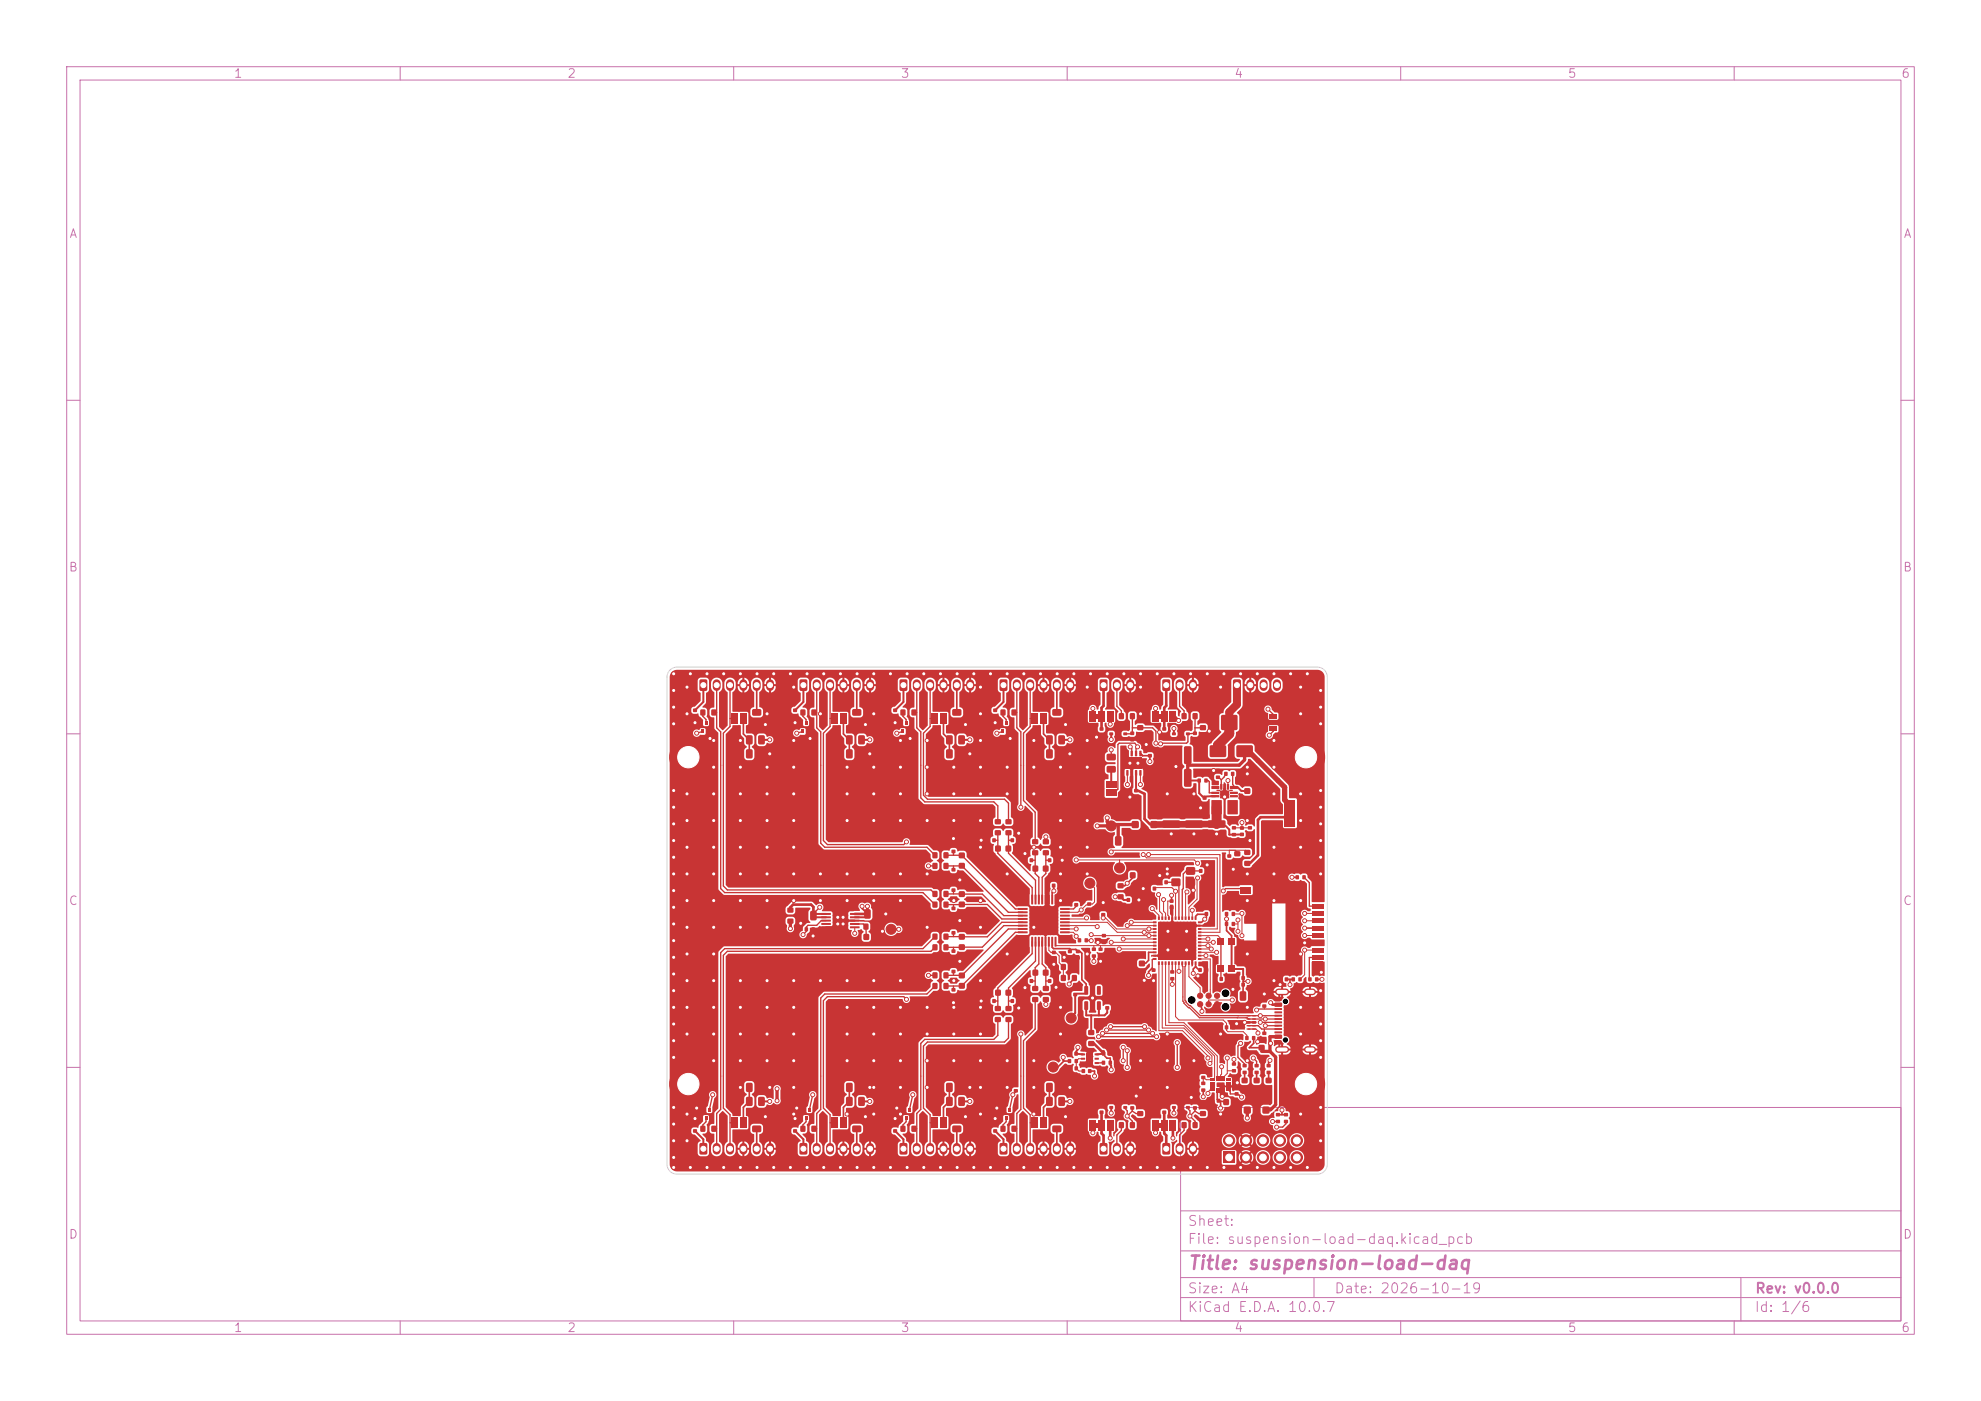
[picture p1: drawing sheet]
<svg xmlns="http://www.w3.org/2000/svg" width="297mm" height="210mm" viewBox="0 0 297 210" stroke-linecap="round" stroke-linejoin="round" font-family="sans-serif">
<defs><g id="words">
<text font-size="2" fill="#c872ab" x="178" y="190.8">Title: suspension-load-daq</text>
<g font-size="1.5" fill="#c872ab">
<text x="178" y="184.1">Sheet:</text>
<text x="178" y="186.8">File: suspension-load-daq.kicad_pcb</text>
<text x="178" y="197">KiCad E.D.A. 10.0.7</text>
<text x="178" y="194.2">Size: A4</text>
<text x="200" y="194.2">Date: 2026-10-19</text>
<text x="263" y="197">Id: 1/6</text>
<text x="263" y="194.2">Rev: v0.0.0</text>
</g>
<g font-size="1.3" fill="#c872ab">
<text x="35" y="12">1</text>
<text x="85" y="12">2</text>
<text x="135" y="12">3</text>
<text x="185" y="12">4</text>
<text x="235" y="12">5</text>
<text x="285" y="12">6</text>
<text x="10.3" y="36">A</text>
<text x="285.3" y="36">A</text>
<text x="10.2" y="86">B</text>
<text x="285.2" y="86">B</text>
<text x="10.2" y="136">C</text>
<text x="285.2" y="136">C</text>
<text x="10.2" y="186">D</text>
<text x="285.2" y="186">D</text>
<text x="35" y="200">1</text>
<text x="85" y="200">2</text>
<text x="135" y="200">3</text>
<text x="185" y="200">4</text>
<text x="235" y="200">5</text>
<text x="285" y="200">6</text>
</g>
</g></defs>
<g fill="none" stroke="#c872ab" stroke-width=".15">
<path d="M10 10h277v190h-277zM12 12h273v186h-273zM60 10v2M110 10v2M160 10v2M210 10v2M260 10v2M10 60h2M285 60h2M10 110h2M285 110h2M10 160h2"/>
<path d="M177 166h108v32h-108zM285 160h2M60 198v2M110 198v2M160 198v2M177 194.5h108M177 191.5h108M177 187.5h108M177 181.5h108M197 191.5v3M210 198v2M260 198v2"/>
<path d="M261 191.5v6.5"/>
</g>
<g fill="#c83434">
<path d="M164.3 168.3h.4v.6h-.4z"/>
<path d="M164.3 107.1h.4v.6h-.4z"/>
<path d="M173.6 107.1h.6v.6h-.6z"/>
<path d="M173.6 168.3h.6v.6h-.6z"/>
<path d="M169.7 123.1h1v1h-1z"/>
<path d="M172.5 123.1h1v1h-1z"/>
<path d="M179.6 116.7h.4v.6h-.4z"/>
<path d="M180.6 116.7h.4v.6h-.4z"/>
<path d="M148.8 149.8h.5v.5h-.5z"/>
<path d="M147.8 149.8h.5v.5h-.5z"/>
<path d="M184.7 160.3h.6v.4h-.6z"/>
<path d="M184.7 159.3h.6v.4h-.6z"/>
<path d="M106.7 106.4h.7v.8h-.7z"/>
<path d="M105 106.4h.7v.8h-.7z"/>
<path d="M139.8 145.8h.7v.8h-.7z"/>
<path d="M141.5 145.8h.7v.8h-.7z"/>
<path d="M177.2 168.2h.7v.9h-.7z"/>
<path d="M178.8 168.2h.7v.9h-.7z"/>
<path d="M142.7 142.3h.5v.5h-.5z"/>
<path d="M142.7 143.3h.5v.5h-.5z"/>
</g>
<circle cx="157.9" cy="157.4" r=".75" fill="#c83434" stroke="#c83434" stroke-width=".15"/>
<g fill="#c83434">
<path d="M175.5 145.5h.5v.4h-.5z"/>
<path d="M175.5 146.5h.5v.4h-.5z"/>
<path d="M142.8 168.8l1.2-.1 .1 .3v.6l-.2 .1h-1l-.1-.2z"/>
<path d="M142.8 166.9h1.2l.1 .2v.6l-.2 .2h-1l-.1-.2z"/>
<path d="M172.7 145.2h.5v.5h-.5z"/>
<path d="M172.7 146.1h.5v.5h-.5z"/>
<path d="M142.7 145.4h.5v.5h-.5z"/>
<path d="M142.7 144.4h.5v.5h-.5z"/>
<path d="M180.1 161.3h.6v.4h-.6z"/>
<path d="M180.1 160.3h.6v.4h-.6z"/>
<path d="M121.7 168.8h.7v.8h-.7z"/>
<path d="M120 168.8h.7v.8h-.7z"/>
<path d="M143.8 147.4h.8v.8h-.8z"/>
<path d="M143.8 145.8h.8v.8h-.8z"/>
<path d="M185.9 148.6h.7l.2 .1v1.1l-.1 .2h-.6l-.2-.1z"/>
<path d="M187.8 148.6h.7l.2 .1v1.1l-.1 .2h-.6l-.2-.1z"/>
<path d="M156.9 162.4l.7-.1 .2 .2v1l-.1 .2h-.6l-.3-.2z"/>
<path d="M158.7 162.4l.7-.1 .3 .2v1l-.2 .2h-.6l-.2-.2z"/>
<path d="M159.1 144.5h.7v.9h-.7z"/>
<path d="M160.7 144.5h.7v.9h-.7z"/>
<path d="M112.8 168.8l1.2-.1 .1 .3v.6l-.2 .1h-1l-.1-.2z"/>
<path d="M112.8 166.9h1.2l.1 .2v.6l-.2 .2h-1l-.1-.2z"/>
<path d="M151.5 149.8h.5v.5h-.5z"/>
<path d="M152.5 149.8h.5v.5h-.5z"/>
<path d="M168.9 134.6h.5v.6h-.5z"/>
<path d="M169.9 134.6h.5v.6h-.5z"/>
<path d="M128.7 164.5l.7-.1 .3 .2v1l-.2 .2h-.6l-.2-.2z"/>
<path d="M126.9 164.5l.7-.1 .2 .2v1l-.1 .2h-.6l-.3-.2z"/>
<path d="M124.7 167.6h.9v1.5h-.9z"/>
<path d="M125.9 167.6h1.1v1.5h-1.1z"/>
<path d="M150.8 122.8h.8v.7h-.8z"/>
<path d="M150.8 124.5h.8v.7h-.8z"/>
<path d="M172.1 113h.6v.5h-.6z"/>
<path d="M172.1 112.1h.6v.5h-.6z"/>
<path d="M104.9 101.9l.9-.1 .2 .2v1.3l-.1 .3h-.8l-.2-.2z"/>
</g>
<path d="M107.4 102.4v.6M109.4 102.4v.6M111.4 102.4v.6M113.5 102.4v.6M115.5 102.4v.6" fill="none" stroke="#c83434" stroke-width="1.2"/>
<g fill="#c83434">
<path d="M141.9 112.4l.7-.1 .2 .2v1l-.1 .2h-.6l-.3-.2z"/>
<path d="M143.7 112.4l.7-.1 .3 .2v1l-.2 .2h-.6l-.2-.2z"/>
<path d="M139.8 133.6h.7v.8h-.7z"/>
<path d="M141.5 133.6h.7v.8h-.7z"/>
<path d="M156.4 129.8h.8v.8h-.8z"/>
<path d="M154.8 129.8h.8v.8h-.8z"/>
<path d="M177.2 106.9h.7v.9h-.7z"/>
<path d="M178.8 106.9h.7v.9h-.7z"/>
<path d="M192.6 119.9h1.6v4h-1.6z"/>
<path d="M192.6 126.1h1.6v4h-1.6z"/>
<path d="M185.1 163.7h.6v.5h-.6z"/>
<path d="M185.1 162.8h.6v.5h-.6z"/>
<path d="M151.7 106.4h.7v.8h-.7z"/>
<path d="M150 106.4h.7v.8h-.7z"/>
<path d="M178.9 109.7h.5v.5h-.5z"/>
<path d="M178.9 110.6h.5v.5h-.5z"/>
</g>
<circle cx="157.9" cy="159.9" r=".75" fill="#c83434" stroke="#c83434" stroke-width=".15"/>
<g fill="#c83434">
<path d="M163.3 167.9h1.1v1.5h-1.1z"/>
<path d="M164.7 167.9h.9v1.5h-.9z"/>
<path d="M165.9 167.9h1v1.5h-1z"/>
<path d="M139.7 107h.9v1.5h-.9z"/>
<path d="M140.9 107h1.1v1.5h-1.1z"/>
<path d="M157.7 132.5h.5v.5h-.5z"/>
<path d="M158.7 132.5h.5v.5h-.5z"/>
<path d="M113.7 110.3l.7-.1 .3 .2v1l-.2 .2h-.6l-.2-.2z"/>
<path d="M111.9 110.3l.7-.1 .2 .2v1l-.1 .2h-.6l-.3-.2z"/>
<path d="M189.8 163.2h.8v.7h-.8z"/>
<path d="M189.8 161.6h.8v.7h-.8z"/>
<path d="M174.3 101.9l.9-.1 .2 .2 .1 1.3-.2 .3h-.8l-.2-.2z"/>
</g>
<path d="M176.8 102.4v.6M178.8 102.4v.6" fill="none" stroke="#c83434" stroke-width="1.2"/>
<g fill="#c83434">
<path d="M154.8 149.5h.8v.7h-.8z"/>
<path d="M154.8 147.8h.8v.7h-.8z"/>
</g>
<circle cx="163.4" cy="132.4" r=".75" fill="#c83434" stroke="#c83434" stroke-width=".15"/>
<g fill="#c83434">
<path d="M142.7 133.2h.5v.5h-.5z"/>
<path d="M142.7 132.2h.5v.5h-.5z"/>
<path d="M174.3 171.4l.9-.1 .2 .2 .1 1.3-.2 .3h-.8l-.2-.2z"/>
</g>
<path d="M176.8 171.9v.6M178.8 171.9v.6" fill="none" stroke="#c83434" stroke-width="1.2"/>
<g fill="#c83434">
<path d="M195.3 131.2h.4v.6h-.4z"/>
<path d="M194.3 131.2h.4v.6h-.4z"/>
<path d="M160.1 142.4h.6v.5h-.6z"/>
<path d="M160.1 143.3h.6v.5h-.6z"/>
<path d="M120.1 109.4h.4v.5h-.4z"/>
<path d="M121.1 109.4h.4v.5h-.4z"/>
<path d="M120.6 108.1h.4v.5h-.4z"/>
<path d="M165.2 140h.6v.5h-.6z"/>
<path d="M165.2 141h.6v.5h-.6z"/>
<path d="M179.9 108.7h.9v.7h-.9z"/>
<path d="M179.9 110.4h.9v.7h-.9z"/>
<path d="M179.8 130.3h.5v.5h-.5z"/>
<path d="M180.7 130.3h.5v.5h-.5z"/>
<path d="M175.4 134.8h.5v.5h-.5z"/>
<path d="M175.4 135.8h.5v.5h-.5z"/>
<path d="M129.5 138.5h.7v.8h-.7z"/>
<path d="M131.1 138.5h.7v.8h-.7z"/>
<path d="M156.4 149.5h.8v.7h-.8z"/>
<path d="M156.4 147.8h.8v.7h-.8z"/>
<path d="M154.4 146.8h.5v.5h-.5z"/>
<path d="M153.4 146.8h.5v.5h-.5z"/>
<path d="M188.1 159.5h.6v.5h-.6z"/>
<path d="M188.1 160.5h.6v.5h-.6z"/>
<path d="M163.1 160.3h.5v.5h-.5z"/>
<path d="M162.2 160.3h.5v.5h-.5z"/>
<path d="M175.7 165.8h.6v.4h-.6z"/>
<path d="M177.8 165.8h.6v.4h-.6z"/>
<path d="M152.6 136.1h1.4l.1 .2-1.4 .1z"/>
<path d="M152.6 136.6h1.4l.1 .2-1.4 .1z"/>
<path d="M152.6 137.1h1.4l.1 .2-1.4 .1z"/>
<path d="M152.6 137.6h1.4l.1 .2-1.4 .1z"/>
<path d="M152.6 138.1h1.4l.1 .2-1.4 .1z"/>
<path d="M152.6 138.6h1.4l.1 .2-1.4 .1z"/>
<path d="M152.6 139.1h1.4l.1 .2-1.4 .1z"/>
<path d="M152.6 139.6h1.4l.1 .2-1.4 .1z"/>
<path d="M154.6 140.4l.3 .1-.1 1.4-.2-.1z"/>
<path d="M155.1 140.4l.3 .1-.1 1.4-.2-.1z"/>
<path d="M155.6 140.4l.3 .1-.1 1.4-.2-.1z"/>
<path d="M156.1 140.4l.3 .1-.1 1.4-.2-.1z"/>
<path d="M156.6 140.4l.3 .1-.1 1.4-.2-.1z"/>
<path d="M157.1 140.4l.3 .1-.1 1.4-.2-.1z"/>
<path d="M157.6 140.4l.3 .1-.1 1.4-.2-.1z"/>
<path d="M158.1 140.4l.3 .1-.1 1.4-.2-.1z"/>
<path d="M158.9 139.6h1.4l.1 .2-1.4 .1z"/>
<path d="M158.9 139.1h1.4l.1 .2-1.4 .1z"/>
<path d="M158.9 138.6h1.4l.1 .2-1.4 .1z"/>
<path d="M158.9 138.1h1.4l.1 .2-1.4 .1z"/>
<path d="M158.9 137.6h1.4l.1 .2-1.4 .1z"/>
<path d="M158.9 137.1h1.4l.1 .2-1.4 .1z"/>
<path d="M158.9 136.6h1.4l.1 .2-1.4 .1z"/>
<path d="M158.9 136.1h1.4l.1 .2-1.4 .1z"/>
<path d="M158.1 134.1l.3 .1-.1 1.4-.2-.1z"/>
<path d="M157.6 134.1l.3 .1-.1 1.4-.2-.1z"/>
<path d="M157.1 134.1l.3 .1-.1 1.4-.2-.1z"/>
<path d="M156.6 134.1l.3 .1-.1 1.4-.2-.1z"/>
<path d="M156.1 134.1l.3 .1-.1 1.4-.2-.1z"/>
<path d="M155.6 134.1l.3 .1-.1 1.4-.2-.1z"/>
<path d="M155.1 134.1l.3 .1-.1 1.4-.2-.1z"/>
<path d="M154.6 134.1l.3 .1-.1 1.4-.2-.1z"/>
<path d="M143.7 110.3l.7-.1 .3 .2v1l-.2 .2h-.6l-.2-.2z"/>
<path d="M141.9 110.3l.7-.1 .2 .2v1l-.1 .2h-.6l-.3-.2z"/>
<path d="M181.6 117.8h1.1l.1 .4-1.1 .1z"/>
<path d="M181.6 118.7h1.2v.3h-1.1z"/>
<path d="M181.6 119.2h1.2v.3h-1.1z"/>
<path d="M181.6 120h1.6v2h-1.6z"/>
<path d="M184 120h1.6v2h-1.6z"/>
<path d="M184.4 119.2h1.1l.1 .3h-1.2z"/>
<path d="M184.4 118.7h1.1l.1 .3h-1.2z"/>
<path d="M184.4 117.8h1.1l.1 .4-1.1 .1z"/>
<path d="M184 117.5l.3 .1-.1 .8-.3-.1z"/>
<path d="M183.4 117.5h.3l.1 .1v1.4l-.1 .1-.3-.1z"/>
<path d="M183 117.5l.3 .1-.1 .8-.3-.1z"/>
<path d="M142.7 127.4h.5v.5h-.5z"/>
<path d="M142.7 126.4h.5v.5h-.5z"/>
<path d="M196.2 146.5h.4v.6h-.4z"/>
<path d="M197.2 146.5h.4v.6h-.4z"/>
<path d="M105.1 109.4h.4v.5h-.4z"/>
<path d="M106.1 109.4h.4v.5h-.4z"/>
<path d="M105.6 108.1h.4v.5h-.4z"/>
<path d="M167.8 106.9h.7v.9h-.7z"/>
<path d="M169.4 106.9h.7v.9h-.7z"/>
<path d="M139.8 141.6h.7v.8h-.7z"/>
<path d="M141.5 141.6h.7v.8h-.7z"/>
<path d="M162.6 150.1h.4l.1 .1 .1 1.1-.1 .1-.5-.1z"/>
<path d="M163.5 150.1h.4l.2 .1v1.1l-.1 .1-.5-.1z"/>
<path d="M164.5 150.1h.4l.1 .1 .1 1.1-.1 .1-.5-.1z"/>
<path d="M164.5 147.8h.4l.1 .1 .1 1.1-.1 .1-.5-.1z"/>
<path d="M162.6 147.8h.4l.1 .1 .1 1.1-.1 .1-.5-.1z"/>
<path d="M133.9 106.2h.6v.5h-.6z"/>
<path d="M133.9 107.2h.6v.5h-.6z"/>
<path d="M163.3 106.6h1.1v1.5h-1.1z"/>
<path d="M164.7 106.6h.9v1.5h-.9z"/>
<path d="M165.9 106.6h1v1.5h-1z"/>
<path d="M186.6 129.1h.8v.7h-.8z"/>
<path d="M186.6 127.4h.8v.7h-.8z"/>
<path d="M166 113h1.1l.2 .2v.6l-.2 .2h-1l-.2-.2z"/>
<path d="M166 114.9l1.1-.1 .2 .3v.6l-.2 .1h-1l-.2-.2z"/>
<path d="M182.4 164.7h.5v.6h-.5z"/>
<path d="M181.5 164.7h.5v.6h-.5z"/>
<path d="M158.7 164.5l.7-.1 .3 .2v1l-.2 .2h-.6l-.2-.2z"/>
<path d="M156.9 164.5l.7-.1 .2 .2v1l-.1 .2h-.6l-.3-.2z"/>
<path d="M172.8 106.6h1v1.5h-1z"/>
<path d="M174.1 106.6h.9v1.5h-.9z"/>
<path d="M175.3 106.6h1v1.5h-1z"/>
<path d="M143.8 127.8h.8v.8h-.8z"/>
<path d="M143.8 129.4h.8v.8h-.8z"/>
<path d="M150.8 152.5h.8v.7h-.8z"/>
<path d="M150.8 150.8h.8v.7h-.8z"/>
<path d="M180.6 136.7h.5v.6h-.5z"/>
<path d="M181.6 136.7h.5v.6h-.5z"/>
<path d="M166.2 159h.5v.6h-.5z"/>
<path d="M165.2 159h.5v.6h-.5z"/>
<path d="M135.1 109.4h.4v.5h-.4z"/>
<path d="M136.1 109.4h.4v.5h-.4z"/>
<path d="M135.6 108.1h.4v.5h-.4z"/>
<path d="M189.3 150.6h.5v.4h-.5z"/>
<path d="M189.3 149.6h.5v.4h-.5z"/>
<path d="M133.9 169.3h.6v.5h-.6z"/>
<path d="M133.9 168.3h.6v.5h-.6z"/>
<path d="M164.7 142.1h.6v.4h-.6z"/>
<path d="M164.7 143.1h.6v.4h-.6z"/>
<path d="M186.5 165.9h1v1h-1z"/>
<path d="M189.3 165.9h1v1h-1z"/>
<path d="M161.6 140.7h.5v.5h-.5z"/>
<path d="M162.6 140.7h.5v.5h-.5z"/>
<path d="M136.7 168.8h.7v.8h-.7z"/>
<path d="M135 168.8h.7v.8h-.7z"/>
<path d="M157.8 106.3h1.2l.1 .2v.6l-.2 .2h-1l-.2-.2z"/>
<path d="M157.8 108.2l1.2-.1 .1 .3v.6l-.2 .1h-1l-.2-.2z"/>
<path d="M181.1 123h2.5l.2 .2-.1 .7-.2 .2h-2.3l-.1-.2z"/>
<path d="M181.1 126l2.5-.1 .2 .3-.1 .7-.2 .2-2.3-.1-.1-.2z"/>
<path d="M156.4 145.4h.8v.8h-.8z"/>
<path d="M154.8 145.4h.8v.8h-.8z"/>
<path d="M112.8 106.3h1.2l.1 .2v.6l-.2 .2h-1l-.1-.2z"/>
<path d="M112.8 108.2l1.2-.1 .1 .3v.6l-.2 .1h-1l-.1-.2z"/>
<path d="M143.7 164.5l.7-.1 .3 .2v1l-.2 .2h-.6l-.2-.2z"/>
<path d="M141.9 164.5l.7-.1 .2 .2v1l-.1 .2h-.6l-.3-.2z"/>
<path d="M179.9 166.6h.9v.7h-.9z"/>
<path d="M179.9 164.9h.9v.7h-.9z"/>
<path d="M160.9 148.8h.6v.5h-.6z"/>
<path d="M160.9 147.9h.6v.5h-.6z"/>
<path d="M139.8 127.8h.7v.8h-.7z"/>
<path d="M141.5 127.8h.7v.8h-.7z"/>
<path d="M103.9 169.3h.6v.5h-.6z"/>
<path d="M103.9 168.3h.6v.5h-.6z"/>
<path d="M154.7 167.6h.9v1.5h-.9z"/>
<path d="M155.9 167.6h1.1v1.5h-1.1z"/>
<path d="M165.7 150.8h.6v.5h-.6z"/>
<path d="M165.7 149.9h.6v.5h-.6z"/>
</g>
<g fill="#c83434" stroke="#c83434" stroke-width=".15">
<circle cx="195.8" cy="113.5" r="1.8"/>
<circle cx="195.8" cy="113.5" r="2.8"/>
</g>
<g fill="#c83434">
<path d="M136.7 106.4h.7v.8h-.7z"/>
<path d="M135 106.4h.7v.8h-.7z"/>
<path d="M183.7 153.7h.4v.6h-.4z"/>
<path d="M184.7 153.7h.4v.6h-.4z"/>
<path d="M164.9 171.4l.9-.1 .2 .2v1.3l-.1 .3h-.8l-.2-.2z"/>
</g>
<path d="M167.4 171.9v.6M169.5 171.9v.6" fill="none" stroke="#c83434" stroke-width="1.2"/>
<g fill="#c83434">
<path d="M184 128.1h.6v.5h-.6z"/>
<path d="M184 129h.6v.5h-.6z"/>
<path d="M134.9 171.4l.9-.1 .2 .2v1.3l-.1 .3h-.8l-.2-.2z"/>
</g>
<path d="M137.4 171.9v.6M139.4 171.9v.6M141.4 171.9v.6M143.4 171.9v.6M145.5 171.9v.6" fill="none" stroke="#c83434" stroke-width="1.2"/>
<path d="M184.9 101.9l.9-.1 .2 .2v1.3l-.1 .3h-.8l-.2-.2z" fill="#c83434"/>
<path d="M187.4 102.4v.6M189.5 102.4v.6M191.4 102.4v.6" fill="none" stroke="#c83434" stroke-width="1.2"/>
<g fill="#c83434">
<path d="M149.2 126.8h.8v.8h-.8z"/>
<path d="M150.8 126.8h.8v.8h-.8z"/>
<path d="M121.2 166.1h.4v.5h-.4z"/>
<path d="M120.2 166.1h.4v.5h-.4z"/>
<path d="M120.6 167.4h.4v.5h-.4z"/>
<path d="M158.7 110.3l.7-.1 .3 .2v1l-.2 .2h-.6l-.2-.2z"/>
<path d="M156.9 110.3l.7-.1 .2 .2v1l-.1 .2h-.6l-.3-.2z"/>
<path d="M165.1 136.9h.6v.4h-.6z"/>
<path d="M165.1 135.9h.6v.4h-.6z"/>
<path d="M151.1 166.1h.5v.5h-.5z"/>
<path d="M150.2 166.1h.4v.5h-.4z"/>
<path d="M150.6 167.4h.4v.5h-.4z"/>
<path d="M142.7 148.1h.5v.5h-.5z"/>
<path d="M142.7 149.1h.5v.5h-.5z"/>
<path d="M177.9 130h1.2v1.1h-1.2z"/>
<path d="M175.7 130h1.2v1.1h-1.2z"/>
<path d="M175.7 131.7h1.2v1.1h-1.2z"/>
<path d="M177.9 131.7h1.2v1.1h-1.2z"/>
<path d="M128.7 110.3l.7-.1 .3 .2v1l-.2 .2h-.6l-.2-.2z"/>
<path d="M126.9 110.3l.7-.1 .2 .2v1l-.1 .2h-.6l-.3-.2z"/>
<path d="M165.8 117.1h1.6v1h-1.6z"/>
<path d="M165.8 118.4h1.6v1h-1.6z"/>
<path d="M157.1 146.8h.5v.5h-.5z"/>
<path d="M158.1 146.8h.5v.5h-.5z"/>
<path d="M189.9 159.5h.6v.5h-.6z"/>
<path d="M189.9 160.5h.6v.5h-.6z"/>
<path d="M142.7 139.6h.5v.5h-.5z"/>
<path d="M142.7 138.6h.5v.5h-.5z"/>
<path d="M170.1 118.3h.5v.5h-.5z"/>
<path d="M170.1 119.2h.5v.5h-.5z"/>
<path d="M157.7 142.5h.6v.5h-.6z"/>
<path d="M157.7 143.5h.6v.5h-.6z"/>
<path d="M111.9 162.4l.7-.1 .2 .2v1l-.1 .2h-.6l-.3-.2z"/>
<path d="M113.7 162.4l.7-.1 .3 .2v1l-.2 .2h-.6l-.2-.2z"/>
<path d="M148.9 169.3h.6v.5h-.6z"/>
<path d="M148.9 168.3h.6v.5h-.6z"/>
<path d="M151.5 125.7h.5v.5h-.5z"/>
<path d="M152.5 125.7h.5v.5h-.5z"/>
<path d="M174.3 123h2.5l.1 .2v.7l-.2 .2h-2.3l-.2-.2z"/>
<path d="M174.3 126l2.5-.1 .1 .3v.7l-.2 .2-2.3-.1-.2-.2z"/>
<path d="M185.1 127.6h.8v.7h-.8z"/>
<path d="M185.1 129.3h.8v.7h-.8z"/>
<path d="M175.7 109.8h.6v.4h-.6z"/>
<path d="M177.8 109.8h.6v.4h-.6z"/>
<path d="M169.4 130.8h.8v.8h-.8z"/>
<path d="M171 130.8h.8v.8h-.8z"/>
<path d="M139.7 167.6h.9v1.5h-.9z"/>
<path d="M140.9 167.6h1.1v1.5h-1.1z"/>
<path d="M165.2 157.7h.5v.5h-.5z"/>
<path d="M166.2 157.7h.5v.5h-.5z"/>
<path d="M172.8 132.9h.5v.6h-.5z"/>
<path d="M171.9 132.9h.5v.6h-.5z"/>
<path d="M163 135.3h.6v.4h-.6z"/>
<path d="M163 134.3h.6v.4h-.6z"/>
<path d="M188 163.2h.8v.7h-.8z"/>
<path d="M188 161.6h.8v.7h-.8z"/>
<path d="M118.9 106.2h.6v.5h-.6z"/>
<path d="M118.9 107.2h.6v.5h-.6z"/>
</g>
<g fill="#c83434" stroke="#c83434" stroke-width=".15">
<circle cx="179.9" cy="150.5" r=".39"/>
<circle cx="179.9" cy="149.3" r=".39"/>
<circle cx="181.2" cy="150.5" r=".39"/>
<circle cx="181.2" cy="149.3" r=".39"/>
<circle cx="182.5" cy="150.5" r=".39"/>
<circle cx="182.5" cy="149.3" r=".39"/>
</g>
<g fill="#c83434">
<path d="M168.9 115.5h.3l-.1 .8-.2-.1z"/>
<path d="M169.5 115.5h.3v.8l-.3-.1z"/>
<path d="M170.2 115.5h.3l-.1 .8-.2-.1z"/>
<path d="M170.8 115.5h.3v.8l-.3-.1z"/>
<path d="M170.8 112.6h.3v.8l-.3-.1z"/>
<path d="M170.2 112.6h.3l-.1 .8-.2-.1z"/>
<path d="M169.5 112.6h.3v.8l-.3-.1z"/>
<path d="M168.9 112.6h.3l-.1 .8-.2-.1z"/>
<path d="M168.8 113.6h2.4v1.6h-2.4z"/>
</g>
<circle cx="160.6" cy="152.6" r=".75" fill="#c83434" stroke="#c83434" stroke-width=".15"/>
<g fill="#c83434">
<path d="M121.5 136.6l.7-.1 .2 .2v1l-.1 .3h-.6l-.2-.2z"/>
<path d="M119.6 136.6l.7-.1 .2 .2v1l-.1 .3h-.6l-.2-.2z"/>
<path d="M177.6 111.9h.8l.2 .1 .1 2.3-.2 .2-.8 .1-.2-.2z"/>
<path d="M174.6 111.9h.9l.2 .1v2.3l-.2 .2-.7 .1-.2-.2z"/>
<path d="M167.6 132.4h.8v.7h-.8z"/>
<path d="M167.6 134.1h.8v.7h-.8z"/>
<path d="M139.8 129.4h.7v.8h-.7z"/>
<path d="M141.5 129.4h.7v.8h-.7z"/>
<path d="M194.7 146.5h.4v.6h-.4z"/>
<path d="M193.7 146.5h.4v.6h-.4z"/>
<path d="M178.9 165.8h.5v.5h-.5z"/>
<path d="M178.9 164.9h.5v.5h-.5z"/>
<path d="M157.8 168.8l1.2-.1 .1 .3v.6l-.2 .1h-1l-.1-.2z"/>
<path d="M157.8 166.9h1.2l.1 .2v.6l-.2 .2h-1l-.1-.2z"/>
<path d="M184.7 138.2h.4v.6h-.4z"/>
<path d="M183.7 138.2h.4v.6h-.4z"/>
<path d="M148.8 125.7h.5v.5h-.5z"/>
<path d="M147.8 125.7h.5v.5h-.5z"/>
<path d="M166.3 165.8h.6v.4h-.6z"/>
<path d="M168.4 165.8h.6v.4h-.6z"/>
<path d="M154.8 125.8h.8v.7h-.8z"/>
<path d="M154.8 127.5h.8v.7h-.8z"/>
<path d="M118.1 137.7h.8v.7h-.8z"/>
<path d="M118.1 136.1h.8v.7h-.8z"/>
<path d="M192.5 167.9h.6v.4h-.6z"/>
<path d="M192.5 166.9h.6v.4h-.6z"/>
<path d="M192.6 146.5h.5v.6h-.5z"/>
<path d="M191.7 146.5h.5v.6h-.5z"/>
<path d="M188.7 156.7h.9v.7h-.9z"/>
<path d="M188.7 158.2h.9v.8h-.9z"/>
<path d="M156.4 125.8h.8v.7h-.8z"/>
<path d="M156.4 127.5h.8v.7h-.8z"/>
<path d="M109.7 167.6h.9v1.5h-.9z"/>
<path d="M110.9 167.6h1.1v1.5h-1.1z"/>
<path d="M149.2 122.8h.8v.7h-.8z"/>
<path d="M149.2 124.5h.8v.7h-.8z"/>
<path d="M160.1 158.8h.5v.5h-.5z"/>
<path d="M161.1 158.8h.5v.5h-.5z"/>
</g>
<circle cx="166.6" cy="123.8" r=".75" fill="#c83434" stroke="#c83434" stroke-width=".15"/>
<g fill="#c83434">
<path d="M126.9 112.4l.7-.1 .2 .2v1l-.1 .2h-.6l-.3-.2z"/>
<path d="M128.7 112.4l.7-.1 .3 .2v1l-.2 .2h-.6l-.2-.2z"/>
<path d="M174.3 109h.5v.5h-.5z"/>
<path d="M174.3 110h.5v.5h-.5z"/>
<path d="M161.1 157.7h.5v.5h-.5z"/>
<path d="M160.1 157.7h.5v.5h-.5z"/>
<path d="M186.6 118.2h.8v.8h-.8z"/>
<path d="M186.6 116.6h.8v.8h-.8z"/>
<path d="M184.7 136.7h.4v.6h-.4z"/>
<path d="M183.7 136.7h.4v.6h-.4z"/>
<path d="M185.9 124.8h.6v.5h-.6z"/>
<path d="M185.9 123.9h.6v.5h-.6z"/>
<path d="M161.1 159.9h.5v.5h-.5z"/>
<path d="M160.1 159.9h.5v.5h-.5z"/>
<path d="M180.1 162.2h.6v.4h-.6z"/>
<path d="M180.1 163.2h.6v.4h-.6z"/>
<path d="M119.9 171.4l.9-.1 .2 .2v1.3l-.1 .3h-.8l-.2-.2z"/>
</g>
<path d="M122.4 171.9v.6M124.4 171.9v.6M126.4 171.9v.6M128.5 171.9v.6M130.5 171.9v.6" fill="none" stroke="#c83434" stroke-width="1.2"/>
<path d="M119.9 101.9l.9-.1 .2 .2v1.3l-.1 .3h-.8l-.2-.2z" fill="#c83434"/>
<path d="M122.4 102.4v.6M124.4 102.4v.6M126.4 102.4v.6M128.5 102.4v.6M130.5 102.4v.6" fill="none" stroke="#c83434" stroke-width="1.2"/>
<g fill="#c83434" stroke="#c83434" stroke-width=".15">
<circle cx="195.8" cy="162.5" r="1.8"/>
<circle cx="195.8" cy="162.5" r="2.8"/>
</g>
<g fill="#c83434">
<path d="M118.9 169.3h.6v.5h-.6z"/>
<path d="M118.9 168.3h.6v.5h-.6z"/>
<path d="M179.1 137.4h.3v.5h-.3z"/>
<path d="M178.6 137.4h.3v.5h-.3z"/>
<path d="M178.1 137.4h.3v.5h-.3z"/>
<path d="M177.6 137.4h.3v.5h-.3z"/>
<path d="M177.1 137.4h.3v.5h-.3z"/>
<path d="M176.6 137.4h.3v.5h-.3z"/>
<path d="M176.1 137.4h.3v.5h-.3z"/>
<path d="M175.6 137.4h.3v.5h-.3z"/>
<path d="M175.1 137.4h.3v.5h-.3z"/>
<path d="M174.6 137.4h.3v.5h-.3z"/>
<path d="M174.1 137.4h.3v.5h-.3z"/>
<path d="M173.6 137.4h.3v.5h-.3z"/>
<path d="M172.9 138.1h.5v.3h-.5z"/>
<path d="M172.9 138.6h.5v.3h-.5z"/>
<path d="M172.9 139.1h.5v.3h-.5z"/>
<path d="M172.9 139.6h.5v.3h-.5z"/>
<path d="M172.9 140.1h.5v.3h-.5z"/>
<path d="M172.9 140.6h.5v.3h-.5z"/>
<path d="M172.9 141.1h.5v.3h-.5z"/>
<path d="M172.9 141.6h.5v.3h-.5z"/>
<path d="M172.9 142.1h.5v.3h-.5z"/>
<path d="M172.9 142.6h.5v.3h-.5z"/>
<path d="M172.9 143.1h.5v.3h-.5z"/>
<path d="M172.9 143.6h.5v.3h-.5z"/>
<path d="M173.6 144.1h.3v.5h-.3z"/>
<path d="M174.1 144.1h.3v.5h-.3z"/>
<path d="M174.6 144.1h.3v.5h-.3z"/>
<path d="M175.1 144.1h.3v.5h-.3z"/>
<path d="M175.6 144.1h.3v.5h-.3z"/>
<path d="M176.1 144.1h.3v.5h-.3z"/>
<path d="M176.6 144.1h.3v.5h-.3z"/>
<path d="M177.1 144.1h.3v.5h-.3z"/>
<path d="M177.6 144.1h.3v.5h-.3z"/>
<path d="M178.1 144.1h.3v.5h-.3z"/>
<path d="M178.6 144.1h.3v.5h-.3z"/>
<path d="M179.1 144.1h.3v.5h-.3z"/>
<path d="M179.6 143.6h.5v.3h-.5z"/>
<path d="M179.6 143.1h.5v.3h-.5z"/>
<path d="M179.6 142.6h.5v.3h-.5z"/>
<path d="M179.6 142.1h.5v.3h-.5z"/>
<path d="M179.6 141.6h.5v.3h-.5z"/>
<path d="M179.6 141.1h.5v.3h-.5z"/>
<path d="M179.6 140.6h.5v.3h-.5z"/>
<path d="M179.6 140.1h.5v.3h-.5z"/>
<path d="M179.6 139.6h.5v.3h-.5z"/>
<path d="M179.6 139.1h.5v.3h-.5z"/>
<path d="M179.6 138.6h.5v.3h-.5z"/>
<path d="M179.6 138.1h.5v.3h-.5z"/>
<path d="M173.7 138.2h5.6v5.6h-5.6z"/>
<path d="M161.1 135.4h.5v.5h-.5z"/>
<path d="M161.1 134.4h.5v.5h-.5z"/>
<path d="M183.4 164.8h.8v.8h-.8z"/>
<path d="M185 164.8h.8v.8h-.8z"/>
<path d="M103.9 106.2h.6v.5h-.6z"/>
<path d="M103.9 107.2h.6v.5h-.6z"/>
</g>
<g fill="#c83434" stroke="#c83434" stroke-width=".15">
<circle cx="103.2" cy="113.5" r="1.8"/>
<circle cx="103.2" cy="113.5" r="2.8"/>
</g>
<g fill="#c83434">
<path d="M129.5 140h.8v.9h-.8z"/>
<path d="M131 140h.8v.9h-.8z"/>
<path d="M113.7 164.5l.7-.1 .3 .2v1l-.2 .2h-.6l-.2-.2z"/>
<path d="M111.9 164.5l.7-.1 .2 .2v1l-.1 .2h-.6l-.3-.2z"/>
<path d="M187.4 107.2h2.4v2.2h-2.4z"/>
<path d="M183.1 107.2h2.4v2.2h-2.4z"/>
<path d="M187.7 155.3h.5v.6h-.5z"/>
<path d="M186.7 155.3h.5v.6h-.5z"/>
<path d="M186.3 159.5h.6v.5h-.6z"/>
<path d="M186.3 160.5h.6v.5h-.6z"/>
<path d="M170.8 144h.8v.8h-.8z"/>
<path d="M170.8 145.6h.8v.8h-.8z"/>
<path d="M109.7 107h.9v1.5h-.9z"/>
<path d="M110.9 107h1.1v1.5h-1.1z"/>
<path d="M177.7 123h2.5l.1 .2v.7l-.2 .2h-2.3l-.2-.2z"/>
<path d="M177.7 126l2.5-.1 .1 .3v.7l-.2 .2-2.3-.1-.2-.2z"/>
<path d="M191.3 167.9h.6v.4h-.6z"/>
<path d="M191.3 166.9h.6v.4h-.6z"/>
<path d="M139.8 135.2h.7v.8h-.7z"/>
<path d="M141.5 135.2h.7v.8h-.7z"/>
<path d="M149.9 101.9l.9-.1 .2 .2v1.3l-.1 .3h-.8l-.2-.2z"/>
</g>
<path d="M152.4 102.4v.6M154.4 102.4v.6M156.4 102.4v.6M158.4 102.4v.6M160.5 102.4v.6" fill="none" stroke="#c83434" stroke-width="1.2"/>
<g fill="#c83434">
<path d="M111.9 112.4l.7-.1 .2 .2v1l-.1 .2h-.6l-.3-.2z"/>
<path d="M113.7 112.4l.7-.1 .3 .2v1l-.2 .2h-.6l-.2-.2z"/>
<path d="M139.8 147.4h.7v.8h-.7z"/>
<path d="M141.5 147.4h.7v.8h-.7z"/>
<path d="M148.9 106.2h.6v.5h-.6z"/>
<path d="M148.9 107.2h.6v.5h-.6z"/>
<path d="M190.4 107.1h1v.6h-1z"/>
<path d="M190.4 109h1v.6h-1z"/>
<path d="M192.6 108h1v.6h-1z"/>
<path d="M189.3 154.7h.5v.4h-.5z"/>
<path d="M189.3 155.7h.5v.4h-.5z"/>
<path d="M149.2 152.5h.8v.7h-.8z"/>
<path d="M149.2 150.8h.8v.7h-.8z"/>
<path d="M143.8 135.2h.8v.8h-.8z"/>
<path d="M143.8 133.6h.8v.8h-.8z"/>
<path d="M185.4 111.8h2.4v1.6h-2.4z"/>
<path d="M181.4 111.8h2.4v1.6h-2.4z"/>
<path d="M167.8 168.2h.7v.9h-.7z"/>
<path d="M169.4 168.2h.7v.9h-.7z"/>
<path d="M187.1 123.9h.6v.4h-.6z"/>
<path d="M187.1 124.9h.6v.4h-.6z"/>
<path d="M152 163.3h.6v.4h-.6z"/>
<path d="M152 162.3h.6v.4h-.6z"/>
<path d="M167.2 125.4l.7-.1 .2 .2 .1 1-.2 .3h-.6l-.2-.2z"/>
<path d="M169.1 125.4l.7-.1 .2 .2 .1 1-.2 .3h-.6l-.2-.2z"/>
<path d="M162.1 157.9h.5l.1 .3h-.6z"/>
<path d="M162.1 158.6h.5l.1 .2h-.6z"/>
<path d="M162.1 159.2h.5l.1 .3h-.6z"/>
<path d="M164.1 159.2h.6v.3h-.5z"/>
<path d="M164.1 158.6h.6v.2h-.5z"/>
<path d="M164.1 157.9h.6v.3h-.5z"/>
<path d="M162.9 157.9h1v1.7h-1z"/>
<path d="M150.1 109.4h.4v.5h-.4z"/>
<path d="M151.1 109.4h.4v.5h-.4z"/>
<path d="M150.6 108.1h.4v.5h-.4z"/>
<path d="M180.3 119.4h.6v.5h-.6z"/>
<path d="M180.3 120.3h.6v.5h-.6z"/>
<path d="M179.7 145.1h.5v.6h-.5z"/>
<path d="M180.6 145.1h.5v.6h-.5z"/>
<path d="M143.8 140h.8v.8h-.8z"/>
<path d="M143.8 141.6h.8v.8h-.8z"/>
<path d="M139.8 140h.7v.8h-.7z"/>
<path d="M141.5 140h.7v.8h-.7z"/>
<path d="M104.9 171.4l.9-.1 .2 .2v1.3l-.1 .3h-.8l-.2-.2z"/>
</g>
<path d="M107.4 171.9v.6M109.4 171.9v.6M111.4 171.9v.6M113.5 171.9v.6M115.5 171.9v.6" fill="none" stroke="#c83434" stroke-width="1.2"/>
<g fill="#c83434">
<path d="M174.6 132h.5v.5h-.5z"/>
<path d="M173.6 132h.5v.5h-.5z"/>
<path d="M127.8 168.8l1.2-.1 .1 .3v.6l-.2 .1h-1l-.1-.2z"/>
<path d="M127.8 166.9h1.2l.1 .2v.6l-.2 .2h-1l-.1-.2z"/>
<path d="M184.7 124.9h.6v.4h-.6z"/>
<path d="M184.7 123.9h.6v.4h-.6z"/>
</g>
<g fill="#c83434" stroke="#c83434" stroke-width=".15">
<circle cx="103.2" cy="162.5" r="1.8"/>
<circle cx="103.2" cy="162.5" r="2.8"/>
</g>
<g fill="#c83434">
<path d="M121.7 106.4h.7v.8h-.7z"/>
<path d="M120 106.4h.7v.8h-.7z"/>
<path d="M182.5 140.7h1.1v.9h-1.1z"/>
<path d="M184.1 140.7h1.1v.9h-1.1z"/>
<path d="M184.1 144.8h1.1v.9h-1.1z"/>
<path d="M182.5 144.8h1.1v.9h-1.1z"/>
<path d="M169.5 109.7h.5v.5h-.5z"/>
<path d="M169.5 110.6h.5v.5h-.5z"/>
<path d="M183.4 172.7h1.7v1.7h-1.7z"/>
</g>
<g fill="#c83434" stroke="#c83434" stroke-width=".15">
<circle cx="184.3" cy="171" r=".85"/>
<circle cx="186.8" cy="173.5" r=".85"/>
<circle cx="186.8" cy="171" r=".85"/>
<circle cx="189.3" cy="173.5" r=".85"/>
<circle cx="189.3" cy="171" r=".85"/>
<circle cx="191.9" cy="173.5" r=".85"/>
<circle cx="191.9" cy="171" r=".85"/>
<circle cx="194.4" cy="173.5" r=".85"/>
<circle cx="194.4" cy="171" r=".85"/>
</g>
<g fill="#c83434">
<path d="M184.6 115.7h.4v.6h-.4z"/>
<path d="M183.6 115.7h.4v.6h-.4z"/>
<path d="M149.9 171.4l.9-.1 .2 .2v1.3l-.1 .3h-.8l-.2-.2z"/>
</g>
<path d="M152.4 171.9v.6M154.4 171.9v.6M156.4 171.9v.6M158.4 171.9v.6M160.5 171.9v.6" fill="none" stroke="#c83434" stroke-width="1.2"/>
<g fill="#c83434">
<path d="M186.1 146.3h.5v.6h-.5z"/>
<path d="M185.2 146.3h.5v.6h-.5z"/>
<path d="M161.3 142.4h.6v.5h-.6z"/>
<path d="M161.3 143.3h.6v.5h-.6z"/>
</g>
<circle cx="133.6" cy="139.3" r=".75" fill="#c83434" stroke="#c83434" stroke-width=".15"/>
<path d="M164.9 101.9l.9-.1 .2 .2v1.3l-.1 .3h-.8l-.2-.2z" fill="#c83434"/>
<path d="M167.4 102.4v.6M169.5 102.4v.6" fill="none" stroke="#c83434" stroke-width="1.2"/>
<g fill="#c83434">
<path d="M142.7 130.1h.5v.5h-.5z"/>
<path d="M142.7 131.1h.5v.5h-.5z"/>
<path d="M124.7 107h.9v1.5h-.9z"/>
<path d="M125.9 107h1.1v1.5h-1.1z"/>
<path d="M142.8 106.3h1.2l.1 .2v.6l-.2 .2h-1l-.1-.2z"/>
<path d="M142.8 108.2l1.2-.1 .1 .3v.6l-.2 .1h-1l-.1-.2z"/>
<path d="M163.7 142.1h.6v.4h-.6z"/>
<path d="M163.7 143.1h.6v.4h-.6z"/>
<path d="M142.7 135.9h.5v.5h-.5z"/>
<path d="M142.7 136.9h.5v.5h-.5z"/>
<path d="M141.9 162.4l.7-.1 .2 .2v1l-.1 .2h-.6l-.3-.2z"/>
<path d="M143.7 162.4l.7-.1 .3 .2v1l-.2 .2h-.6l-.2-.2z"/>
<path d="M196.7 135.5h1.8v.7h-1.8z"/>
<path d="M196.7 136.6h1.8v.7h-1.8z"/>
<path d="M196.7 137.7h1.8v.7h-1.8z"/>
<path d="M196.7 138.8h1.8v.7h-1.8z"/>
<path d="M196.7 139.9h1.8v.7h-1.8z"/>
<path d="M196.7 141h1.8v.7h-1.8z"/>
<path d="M196.7 142.1h1.8v.7h-1.8z"/>
<path d="M196.7 143.2h1.8v.7h-1.8z"/>
<path d="M187.9 143.9h1v1.5h-1z"/>
<path d="M186 132.9h1.6v1h-1.6z"/>
<path d="M189.1 144.6h1.5v.8h-1.5z"/>
<path d="M196.7 144.1h1.5v1.3h-1.5z"/>
<path d="M196.7 132.6h1.5v1.5h-1.5z"/>
<path d="M188.5 132.6h1.4v.8h-1.4z"/>
<path d="M156.9 112.4l.7-.1 .2 .2v1l-.1 .2h-.6l-.3-.2z"/>
<path d="M158.7 112.4l.7-.1 .3 .2v1l-.2 .2h-.6l-.2-.2z"/>
<path d="M151.7 168.8h.7v.8h-.7z"/>
<path d="M150 168.8h.7v.8h-.7z"/>
<path d="M127.8 106.3h1.2l.1 .2v.6l-.2 .2h-1l-.1-.2z"/>
<path d="M127.8 108.2l1.2-.1 .1 .3v.6l-.2 .1h-1l-.1-.2z"/>
<path d="M106.7 168.8h.7v.8h-.7z"/>
<path d="M105 168.8h.7v.8h-.7z"/>
<path d="M134.9 101.9l.9-.1 .2 .2v1.3l-.1 .3h-.8l-.2-.2z"/>
</g>
<path d="M137.4 102.4v.6M139.4 102.4v.6M141.4 102.4v.6M143.4 102.4v.6M145.5 102.4v.6" fill="none" stroke="#c83434" stroke-width="1.2"/>
<g fill="#c83434">
<path d="M129.6 136.3h.7l.2 .1v1.1l-.1 .2h-.6l-.2-.1z"/>
<path d="M131.5 136.3h.7l.2 .1v1.1l-.1 .2h-.6l-.2-.1z"/>
<path d="M106.2 166.1h.4v.5h-.4z"/>
<path d="M105.2 166.1h.4v.5h-.4z"/>
<path d="M105.6 167.4h.4v.5h-.4z"/>
<path d="M166.3 109.8h.6v.4h-.6z"/>
<path d="M168.4 109.8h.6v.4h-.6z"/>
<path d="M154.7 107h.9v1.5h-.9z"/>
<path d="M155.9 107h1.1v1.5h-1.1z"/>
<path d="M169.5 165.8h.5v.5h-.5z"/>
<path d="M169.5 164.9h.5v.5h-.5z"/>
<path d="M191.1 155.9h.8l.3 .3v.2l-.1 .1h-.9l-.1-.1z"/>
<path d="M191.1 155.1h1l.1 .5-.1 .1h-.9l-.1-.1z"/>
<path d="M191.1 154.1h1l.1 .2-1.1 .1z"/>
<path d="M191.1 153.1h1l.1 .2-1.1 .1z"/>
<path d="M191.1 152.6h1l.1 .2-1.1 .1z"/>
<path d="M191.1 151.6h1l.1 .2-1.1 .1z"/>
<path d="M191.1 150.3h1l.1 .5-.1 .1h-.9l-.1-.1z"/>
<path d="M191.1 149.5h1l.1 .3-.3 .3h-.7l-.1-.1z"/>
<path d="M191.1 151.1h1l.1 .2-1.1 .1z"/>
<path d="M191.1 152.1h1l.1 .2-1.1 .1z"/>
<path d="M191.1 153.6h1l.1 .2-1.1 .1z"/>
<path d="M191.1 154.6h1l.1 .2-1.1 .1z"/>
</g>
<path d="M191.7 157.3h1.1M191.7 148.7h1.1M196 157.3h.8M196 148.7h.8" fill="none" stroke="#c83434" stroke-width="1"/>
<g fill="#c83434">
<path d="M170.5 166.6h.9v.7h-.9z"/>
<path d="M170.5 164.9h.9v.7h-.9z"/>
<path d="M149.2 148.4h.8v.8h-.8z"/>
<path d="M150.8 148.4h.8v.8h-.8z"/>
<path d="M164.9 166.5h.5v.5h-.5z"/>
<path d="M164.9 165.5h.5v.5h-.5z"/>
<path d="M174.3 166.5h.5v.5h-.5z"/>
<path d="M174.3 165.5h.5v.5h-.5z"/>
<path d="M136.2 166.1h.4v.5h-.4z"/>
<path d="M135.2 166.1h.4v.5h-.4z"/>
<path d="M135.6 167.4h.4v.5h-.4z"/>
<path d="M186.9 152.2h.5l.1 .1h-.6z"/>
<path d="M186.9 152.7h.5l.1 .1h-.6z"/>
<path d="M186.9 153.1h.6v.3h-.6z"/>
<path d="M186.9 153.7h.5l.1 .1h-.6z"/>
<path d="M186.9 154.2h.5l.1 .1h-.6z"/>
<path d="M187.7 154.2h.6v.1h-.5z"/>
<path d="M187.7 153.7h.6v.1h-.5z"/>
<path d="M187.7 153.1h.6v.3h-.6z"/>
<path d="M187.7 152.7h.6v.1h-.5z"/>
<path d="M187.7 152.2h.6v.1h-.5z"/>
<path d="M170.5 108.7h.9v.7h-.9z"/>
<path d="M170.5 110.4h.9v.7h-.9z"/>
</g>
<circle cx="167.8" cy="130.1" r=".75" fill="#c83434" stroke="#c83434" stroke-width=".15"/>
<g fill="#c83434">
<path d="M172.8 167.9h1v1.5h-1z"/>
<path d="M174.1 167.9h.9v1.5h-.9z"/>
<path d="M175.3 167.9h1v1.5h-1z"/>
<path d="M186.2 163.2h.8v.7h-.8z"/>
<path d="M186.2 161.6h.8v.7h-.8z"/>
<path d="M182.3 116.3h.6v.4h-.6z"/>
<path d="M182.3 115.3h.6v.4h-.6z"/>
<path d="M126.9 162.4l.7-.1 .2 .2v1l-.1 .2h-.6l-.3-.2z"/>
<path d="M128.7 162.4l.7-.1 .3 .2v1l-.2 .2h-.6l-.2-.2z"/>
<path d="M154.4 128.7h.5v.5h-.5z"/>
<path d="M153.4 128.7h.5v.5h-.5z"/>
<path d="M181.5 161.7h.7v.3h-.7z"/>
<path d="M181.5 162.2h.7v.3h-.7z"/>
<path d="M181.5 162.7h.7v.3h-.7z"/>
<path d="M181.5 163.2h.7v.3h-.7z"/>
<path d="M182.3 163.2h.3v.6h-.3z"/>
<path d="M182.8 163.2h.3v.6h-.3z"/>
<path d="M183.3 163.2h.3v.6h-.3z"/>
<path d="M183.8 163.2h.6v.3h-.6z"/>
<path d="M183.8 162.7h.6v.3h-.6z"/>
<path d="M183.8 162.2h.6v.3h-.6z"/>
<path d="M183.8 161.7h.6v.3h-.6z"/>
<path d="M183.3 161.4h.3v.6h-.3z"/>
<path d="M182.8 161.4h.3v.6h-.3z"/>
<path d="M182.3 161.4h.3v.6h-.3z"/>
<path d="M163.2 156.1h.8v.7h-.8z"/>
<path d="M163.2 154.4h.8v.7h-.8z"/>
<path d="M182.9 146.5h.4v.5h-.4z"/>
<path d="M183.9 146.5h.4v.5h-.4z"/>
<path d="M120.7 139h.4v.6h-.4z"/>
<path d="M121.7 139h.4v.6h-.4z"/>
<path d="M186.1 147.3h.5v.6h-.5z"/>
<path d="M185.2 147.3h.5v.6h-.5z"/>
<path d="M123.1 136.9h1.4l.1 .2-1.4 .1z"/>
<path d="M123.1 137.4h1.4l.1 .2-1.4 .1z"/>
<path d="M123.1 137.9h1.4l.1 .2-1.4 .1z"/>
<path d="M123.1 138.4h1.4l.1 .2-1.4 .1z"/>
<path d="M123.1 138.9h1.4l.1 .2-1.4 .1z"/>
<path d="M127.4 138.9h1.4l.1 .2-1.4 .1z"/>
<path d="M127.4 138.4h1.4l.1 .2-1.4 .1z"/>
<path d="M127.4 137.9h1.4l.1 .2-1.4 .1z"/>
<path d="M127.4 137.4h1.4l.1 .2-1.4 .1z"/>
<path d="M127.4 136.9h1.4l.1 .2-1.4 .1z"/>
<path d="M125.2 137.1h1.6v1.8h-1.6z"/>
<path d="M157.1 128.7h.5v.5h-.5z"/>
<path d="M158.1 128.7h.5v.5h-.5z"/>
<path d="M177.6 115.3h.8l.2 .1 .1 2.3-.2 .2-.8 .1-.2-.2z"/>
<path d="M174.6 115.3h.9l.2 .1v2.3l-.2 .2-.7 .1-.2-.2z"/>
<path d="M164.9 109h.5v.5h-.5z"/>
<path d="M164.9 110h.5v.5h-.5z"/>
<path d="M160.7 146.2h.7v.8h-.7z"/>
<path d="M159.1 146.2h.7v.8h-.7z"/>
</g>
<g fill="#c83434" stroke="#c83434" stroke-width=".15">
<circle cx="118.5" cy="139.2" r=".3"/>
<circle cx="175.9" cy="170.6" r=".3"/>
<circle cx="187" cy="167.6" r=".3"/>
<circle cx="176.7" cy="108" r=".3"/>
<circle cx="116.5" cy="163.2" r=".3"/>
<circle cx="166.5" cy="170.6" r=".3"/>
<circle cx="116.5" cy="165" r=".3"/>
<circle cx="166.5" cy="108.5" r=".3"/>
<circle cx="164.5" cy="123.8" r=".3"/>
<circle cx="166" cy="122.6" r=".3"/>
<circle cx="166.6" cy="160.3" r=".3"/>
<circle cx="177.9" cy="142.4" r=".3"/>
<circle cx="107" cy="119" r=".3"/>
<circle cx="138.5" cy="101" r=".3"/>
<circle cx="181" cy="129.6" r=".3"/>
<circle cx="129.8" cy="108.6" r=".3"/>
<circle cx="198" cy="126" r=".3"/>
<circle cx="163" cy="115" r=".3"/>
<circle cx="130.4" cy="113" r=".3"/>
<circle cx="136" cy="101" r=".3"/>
<circle cx="179" cy="125" r=".3"/>
<circle cx="198" cy="156" r=".3"/>
<circle cx="159" cy="151" r=".3"/>
<circle cx="165" cy="144.1" r=".3"/>
<circle cx="187" cy="159" r=".3"/>
<circle cx="158.3" cy="148" r=".3"/>
<circle cx="198" cy="118.5" r=".3"/>
<circle cx="115" cy="107" r=".3"/>
<circle cx="155" cy="159" r=".3"/>
<circle cx="113.5" cy="175" r=".3"/>
<circle cx="135" cy="151" r=".3"/>
<circle cx="132.3" cy="139.6" r=".3"/>
<circle cx="175" cy="163" r=".3"/>
<circle cx="198" cy="106" r=".3"/>
<circle cx="107" cy="127" r=".3"/>
<circle cx="173.5" cy="175" r=".3"/>
<circle cx="107" cy="151" r=".3"/>
<circle cx="181.3" cy="109.6" r=".3"/>
<circle cx="146" cy="175" r=".3"/>
<circle cx="103" cy="171" r=".3"/>
<circle cx="180" cy="121.1" r=".3"/>
<circle cx="198" cy="153.5" r=".3"/>
<circle cx="183.5" cy="101" r=".3"/>
<circle cx="101" cy="151" r=".3"/>
<circle cx="106" cy="175" r=".3"/>
<circle cx="151" cy="143" r=".3"/>
<circle cx="159.2" cy="128.9" r=".3"/>
<circle cx="133.5" cy="175" r=".3"/>
<circle cx="114.8" cy="108.6" r=".3"/>
<circle cx="119" cy="163" r=".3"/>
<circle cx="163" cy="127" r=".3"/>
<circle cx="171" cy="163" r=".3"/>
<circle cx="121" cy="175" r=".3"/>
<circle cx="143" cy="135" r=".3"/>
<circle cx="116" cy="101" r=".3"/>
<circle cx="103" cy="123" r=".3"/>
<circle cx="191" cy="111" r=".3"/>
<circle cx="111" cy="123" r=".3"/>
<circle cx="111" cy="159" r=".3"/>
<circle cx="163" cy="111" r=".3"/>
<circle cx="115" cy="131" r=".3"/>
<circle cx="143.5" cy="175" r=".3"/>
<circle cx="151" cy="101" r=".3"/>
<circle cx="127" cy="151" r=".3"/>
<circle cx="139" cy="163" r=".3"/>
<circle cx="128.5" cy="175" r=".3"/>
<circle cx="147" cy="155" r=".3"/>
<circle cx="195" cy="155" r=".3"/>
<circle cx="111" cy="115" r=".3"/>
<circle cx="103" cy="107" r=".3"/>
<circle cx="171" cy="175" r=".3"/>
<circle cx="198" cy="148.5" r=".3"/>
<circle cx="118.5" cy="175" r=".3"/>
<circle cx="107" cy="155" r=".3"/>
<circle cx="159" cy="135" r=".3"/>
<circle cx="159" cy="123" r=".3"/>
<circle cx="127" cy="131" r=".3"/>
<circle cx="155" cy="167" r=".3"/>
<circle cx="111" cy="119" r=".3"/>
<circle cx="108.5" cy="175" r=".3"/>
<circle cx="175.6" cy="125" r=".3"/>
<circle cx="186.6" cy="153.3" r=".3"/>
<circle cx="195" cy="127" r=".3"/>
<circle cx="131" cy="155" r=".3"/>
<circle cx="119" cy="131" r=".3"/>
<circle cx="147" cy="167" r=".3"/>
<circle cx="161" cy="175" r=".3"/>
<circle cx="119" cy="115" r=".3"/>
<circle cx="119" cy="151" r=".3"/>
<circle cx="118.5" cy="101" r=".3"/>
<circle cx="115" cy="155" r=".3"/>
<circle cx="123.5" cy="101" r=".3"/>
<circle cx="175" cy="159" r=".3"/>
<circle cx="131" cy="123" r=".3"/>
<circle cx="152.7" cy="124.9" r=".3"/>
<circle cx="182.4" cy="125" r=".3"/>
<circle cx="151.5" cy="110.7" r=".3"/>
<circle cx="101" cy="121" r=".3"/>
<circle cx="130.4" cy="163" r=".3"/>
<circle cx="101" cy="175" r=".3"/>
<circle cx="198" cy="158.5" r=".3"/>
<circle cx="195" cy="143" r=".3"/>
<circle cx="126" cy="175" r=".3"/>
<circle cx="152.7" cy="151.1" r=".3"/>
<circle cx="158" cy="144.6" r=".3"/>
<circle cx="104.2" cy="167.7" r=".3"/>
<circle cx="160.4" cy="163" r=".3"/>
<circle cx="170.6" cy="114.4" r=".3"/>
<circle cx="111" cy="111" r=".3"/>
<circle cx="101" cy="141" r=".3"/>
<circle cx="175.1" cy="142.4" r=".3"/>
<circle cx="148.5" cy="175" r=".3"/>
<circle cx="131" cy="135" r=".3"/>
<circle cx="107" cy="139" r=".3"/>
<circle cx="101" cy="133.5" r=".3"/>
<circle cx="101" cy="143.5" r=".3"/>
<circle cx="187" cy="143" r=".3"/>
<circle cx="115" cy="119" r=".3"/>
<circle cx="125.6" cy="138.5" r=".3"/>
<circle cx="178.9" cy="133.5" r=".3"/>
<circle cx="143.9" cy="144.1" r=".3"/>
<circle cx="198.1" cy="145.8" r=".3"/>
<circle cx="119" cy="167" r=".3"/>
<circle cx="107" cy="115" r=".3"/>
<circle cx="101" cy="136" r=".3"/>
<circle cx="155" cy="115" r=".3"/>
<circle cx="108.5" cy="101" r=".3"/>
<circle cx="183" cy="167" r=".3"/>
<circle cx="147.1" cy="125.9" r=".3"/>
<circle cx="153.5" cy="101" r=".3"/>
<circle cx="127" cy="123" r=".3"/>
<circle cx="149.5" cy="166.1" r=".3"/>
<circle cx="170.7" cy="134.9" r=".3"/>
<circle cx="134.5" cy="166.1" r=".3"/>
<circle cx="144.8" cy="167.4" r=".3"/>
<circle cx="123" cy="147" r=".3"/>
<circle cx="136" cy="175" r=".3"/>
<circle cx="135" cy="131" r=".3"/>
<circle cx="111" cy="175" r=".3"/>
<circle cx="151" cy="163" r=".3"/>
<circle cx="128.5" cy="101" r=".3"/>
<circle cx="138.5" cy="175" r=".3"/>
<circle cx="111" cy="135" r=".3"/>
<circle cx="151" cy="175" r=".3"/>
<circle cx="101" cy="131" r=".3"/>
<circle cx="139" cy="123" r=".3"/>
<circle cx="178.5" cy="101" r=".3"/>
<circle cx="135" cy="147" r=".3"/>
<circle cx="111" cy="147" r=".3"/>
<circle cx="187" cy="151" r=".3"/>
<circle cx="147" cy="139" r=".3"/>
<circle cx="195" cy="103" r=".3"/>
<circle cx="156" cy="175" r=".3"/>
<circle cx="104.2" cy="108.3" r=".3"/>
<circle cx="119" cy="103" r=".3"/>
<circle cx="139" cy="119" r=".3"/>
<circle cx="135" cy="115" r=".3"/>
<circle cx="195" cy="123" r=".3"/>
<circle cx="166" cy="101" r=".3"/>
<circle cx="175" cy="131" r=".3"/>
<circle cx="125.6" cy="137.5" r=".3"/>
<circle cx="147" cy="111" r=".3"/>
<circle cx="173.9" cy="109.8" r=".3"/>
<circle cx="171" cy="101" r=".3"/>
<circle cx="179" cy="159" r=".3"/>
<circle cx="178.6" cy="164.5" r=".3"/>
<circle cx="165.4" cy="135.3" r=".3"/>
<circle cx="195" cy="119" r=".3"/>
<circle cx="103" cy="143" r=".3"/>
<circle cx="171" cy="159" r=".3"/>
<circle cx="198" cy="103.5" r=".3"/>
<circle cx="131" cy="163" r=".3"/>
<circle cx="115" cy="115" r=".3"/>
<circle cx="179.6" cy="146.3" r=".3"/>
<circle cx="187" cy="116" r=".3"/>
<circle cx="101" cy="126" r=".3"/>
<circle cx="187" cy="131" r=".3"/>
<circle cx="196" cy="175" r=".3"/>
<circle cx="151" cy="131" r=".3"/>
<circle cx="198" cy="128.5" r=".3"/>
<circle cx="123" cy="131" r=".3"/>
<circle cx="198" cy="123.5" r=".3"/>
<circle cx="153.7" cy="148.1" r=".3"/>
<circle cx="177.9" cy="139.6" r=".3"/>
<circle cx="107" cy="143" r=".3"/>
<circle cx="159.8" cy="167.4" r=".3"/>
<circle cx="189.6" cy="149" r=".3"/>
<circle cx="116" cy="175" r=".3"/>
<circle cx="119.2" cy="167.7" r=".3"/>
<circle cx="111" cy="127" r=".3"/>
<circle cx="132.8" cy="137" r=".3"/>
<circle cx="151" cy="115" r=".3"/>
<circle cx="123.5" cy="175" r=".3"/>
<circle cx="115" cy="139" r=".3"/>
<circle cx="131" cy="107" r=".3"/>
<circle cx="155" cy="119" r=".3"/>
<circle cx="115" cy="147" r=".3"/>
<circle cx="186" cy="101" r=".3"/>
<circle cx="113.5" cy="101" r=".3"/>
<circle cx="101" cy="118.5" r=".3"/>
<circle cx="198" cy="171" r=".3"/>
<circle cx="135" cy="135" r=".3"/>
<circle cx="168.5" cy="175" r=".3"/>
<circle cx="163" cy="143" r=".3"/>
<circle cx="158.5" cy="101" r=".3"/>
<circle cx="101" cy="146" r=".3"/>
<circle cx="156" cy="101" r=".3"/>
<circle cx="159" cy="119" r=".3"/>
<circle cx="163.5" cy="175" r=".3"/>
<circle cx="135" cy="119" r=".3"/>
<circle cx="111" cy="101" r=".3"/>
<circle cx="139" cy="139" r=".3"/>
<circle cx="139" cy="155" r=".3"/>
<circle cx="147" cy="163" r=".3"/>
<circle cx="171.9" cy="111.6" r=".3"/>
<circle cx="188.5" cy="175" r=".3"/>
<circle cx="187" cy="123" r=".3"/>
<circle cx="127" cy="155" r=".3"/>
<circle cx="155" cy="111" r=".3"/>
<circle cx="183.3" cy="164.3" r=".3"/>
<circle cx="114.8" cy="167.4" r=".3"/>
<circle cx="187" cy="135" r=".3"/>
<circle cx="127" cy="167" r=".3"/>
<circle cx="126.4" cy="137.5" r=".3"/>
<circle cx="107" cy="131" r=".3"/>
<circle cx="119" cy="127" r=".3"/>
<circle cx="198" cy="173.5" r=".3"/>
<circle cx="181.9" cy="115.5" r=".3"/>
<circle cx="153.5" cy="175" r=".3"/>
<circle cx="195" cy="151" r=".3"/>
<circle cx="131" cy="119" r=".3"/>
<circle cx="135" cy="111" r=".3"/>
<circle cx="169.4" cy="114.4" r=".3"/>
<circle cx="191.9" cy="147.6" r=".3"/>
<circle cx="145.4" cy="163" r=".3"/>
<circle cx="159" cy="115" r=".3"/>
<circle cx="191" cy="127" r=".3"/>
<circle cx="148.5" cy="101" r=".3"/>
<circle cx="147.1" cy="150" r=".3"/>
<circle cx="111" cy="131" r=".3"/>
<circle cx="123" cy="107" r=".3"/>
<circle cx="126.4" cy="138.5" r=".3"/>
<circle cx="101" cy="173.5" r=".3"/>
<circle cx="107" cy="135" r=".3"/>
<circle cx="139" cy="115" r=".3"/>
<circle cx="163" cy="123" r=".3"/>
<circle cx="101" cy="171" r=".3"/>
<circle cx="178.5" cy="175" r=".3"/>
<circle cx="147" cy="119" r=".3"/>
<circle cx="119" cy="123" r=".3"/>
<circle cx="149.2" cy="167.7" r=".3"/>
<circle cx="107" cy="123" r=".3"/>
<circle cx="101" cy="166" r=".3"/>
<circle cx="163.8" cy="149.6" r=".3"/>
<circle cx="135" cy="163" r=".3"/>
<circle cx="103" cy="103" r=".3"/>
<circle cx="111" cy="163" r=".3"/>
<circle cx="131" cy="131" r=".3"/>
<circle cx="101" cy="138.5" r=".3"/>
<circle cx="147" cy="159" r=".3"/>
<circle cx="147" cy="103" r=".3"/>
<circle cx="121.9" cy="140.3" r=".3"/>
<circle cx="159" cy="155" r=".3"/>
<circle cx="106.4" cy="110.7" r=".3"/>
<circle cx="191" cy="175" r=".3"/>
<circle cx="101" cy="168.5" r=".3"/>
<circle cx="135" cy="159" r=".3"/>
<circle cx="115.4" cy="163" r=".3"/>
<circle cx="163" cy="131" r=".3"/>
<circle cx="183.5" cy="175" r=".3"/>
<circle cx="119" cy="119" r=".3"/>
<circle cx="198" cy="121" r=".3"/>
<circle cx="119" cy="147" r=".3"/>
<circle cx="195" cy="107" r=".3"/>
<circle cx="198" cy="166" r=".3"/>
<circle cx="147" cy="107" r=".3"/>
<circle cx="141" cy="175" r=".3"/>
<circle cx="139" cy="151" r=".3"/>
<circle cx="134.2" cy="108.3" r=".3"/>
<circle cx="127" cy="135" r=".3"/>
<circle cx="151" cy="119" r=".3"/>
<circle cx="126" cy="101" r=".3"/>
<circle cx="163" cy="119" r=".3"/>
<circle cx="134.2" cy="167.7" r=".3"/>
<circle cx="181" cy="101" r=".3"/>
<circle cx="183" cy="103" r=".3"/>
<circle cx="143" cy="155" r=".3"/>
<circle cx="119" cy="111" r=".3"/>
<circle cx="103" cy="135" r=".3"/>
<circle cx="191" cy="135" r=".3"/>
<circle cx="103.5" cy="101" r=".3"/>
<circle cx="159.6" cy="143.5" r=".3"/>
<circle cx="164.4" cy="110.5" r=".3"/>
<circle cx="143" cy="119" r=".3"/>
<circle cx="168.5" cy="101" r=".3"/>
<circle cx="101" cy="153.5" r=".3"/>
<circle cx="143.9" cy="138" r=".3"/>
<circle cx="149.2" cy="108.3" r=".3"/>
<circle cx="143" cy="147" r=".3"/>
<circle cx="181" cy="175" r=".3"/>
<circle cx="188.5" cy="101" r=".3"/>
<circle cx="115.4" cy="113" r=".3"/>
<circle cx="173.9" cy="131.2" r=".3"/>
<circle cx="101" cy="123.5" r=".3"/>
<circle cx="115" cy="135" r=".3"/>
<circle cx="147" cy="151" r=".3"/>
<circle cx="195.6" cy="141.3" r=".3"/>
<circle cx="198" cy="131" r=".3"/>
<circle cx="103" cy="119" r=".3"/>
<circle cx="151" cy="159" r=".3"/>
<circle cx="195" cy="135" r=".3"/>
<circle cx="198" cy="151" r=".3"/>
<circle cx="191" cy="115" r=".3"/>
<circle cx="111" cy="151" r=".3"/>
<circle cx="198" cy="108.5" r=".3"/>
<circle cx="163" cy="103" r=".3"/>
<circle cx="143" cy="151" r=".3"/>
<circle cx="103" cy="127" r=".3"/>
<circle cx="147" cy="123" r=".3"/>
<circle cx="123" cy="135" r=".3"/>
<circle cx="101" cy="148.5" r=".3"/>
<circle cx="164.6" cy="141.3" r=".3"/>
<circle cx="169.4" cy="119.5" r=".3"/>
<circle cx="176" cy="101" r=".3"/>
<circle cx="143" cy="115" r=".3"/>
<circle cx="103" cy="151" r=".3"/>
<circle cx="146" cy="101" r=".3"/>
<circle cx="119" cy="159" r=".3"/>
<circle cx="193.5" cy="175" r=".3"/>
<circle cx="147" cy="115" r=".3"/>
<circle cx="183" cy="155" r=".3"/>
<circle cx="159" cy="127" r=".3"/>
<circle cx="159.7" cy="108.6" r=".3"/>
<circle cx="119.2" cy="108.3" r=".3"/>
<circle cx="170.3" cy="164.3" r=".3"/>
<circle cx="135" cy="167" r=".3"/>
<circle cx="143" cy="159" r=".3"/>
<circle cx="183.6" cy="119.4" r=".3"/>
<circle cx="131" cy="151" r=".3"/>
<circle cx="115" cy="123" r=".3"/>
<circle cx="101" cy="128.5" r=".3"/>
<circle cx="191" cy="131" r=".3"/>
<circle cx="103" cy="155" r=".3"/>
<circle cx="166" cy="175" r=".3"/>
<circle cx="127" cy="119" r=".3"/>
<circle cx="184.9" cy="148.3" r=".3"/>
<circle cx="185.5" cy="162.3" r=".3"/>
<circle cx="106" cy="101" r=".3"/>
<circle cx="101" cy="156" r=".3"/>
<circle cx="175" cy="130.2" r=".3"/>
<circle cx="153.7" cy="127.9" r=".3"/>
<circle cx="119" cy="135" r=".3"/>
<circle cx="185.4" cy="153.5" r=".3"/>
<circle cx="127" cy="147" r=".3"/>
<circle cx="176" cy="175" r=".3"/>
<circle cx="127" cy="159" r=".3"/>
<circle cx="186" cy="175" r=".3"/>
<circle cx="187.4" cy="126" r=".3"/>
<circle cx="139" cy="131" r=".3"/>
<circle cx="147" cy="135" r=".3"/>
<circle cx="121.5" cy="110.7" r=".3"/>
<circle cx="119" cy="155" r=".3"/>
<circle cx="144.8" cy="108.6" r=".3"/>
<circle cx="103" cy="131" r=".3"/>
<circle cx="142.9" cy="125.7" r=".3"/>
<circle cx="142.9" cy="150.3" r=".3"/>
<circle cx="139" cy="111" r=".3"/>
<circle cx="173.5" cy="101" r=".3"/>
<circle cx="103" cy="147" r=".3"/>
<circle cx="179" cy="119" r=".3"/>
<circle cx="101" cy="108.5" r=".3"/>
<circle cx="163.5" cy="101" r=".3"/>
<circle cx="131" cy="159" r=".3"/>
<circle cx="101" cy="158.5" r=".3"/>
<circle cx="135" cy="123" r=".3"/>
<circle cx="172.9" cy="147" r=".3"/>
<circle cx="103" cy="167" r=".3"/>
<circle cx="176.3" cy="114.9" r=".3"/>
<circle cx="143" cy="123" r=".3"/>
<circle cx="196" cy="101" r=".3"/>
<circle cx="160.4" cy="113" r=".3"/>
<circle cx="133.5" cy="101" r=".3"/>
<circle cx="127" cy="115" r=".3"/>
<circle cx="131" cy="167" r=".3"/>
<circle cx="103.5" cy="175" r=".3"/>
<circle cx="191" cy="119" r=".3"/>
<circle cx="193.5" cy="101" r=".3"/>
<circle cx="184.9" cy="130.3" r=".3"/>
<circle cx="101" cy="101" r=".3"/>
<circle cx="171.4" cy="133.2" r=".3"/>
<circle cx="175" cy="119" r=".3"/>
<circle cx="131" cy="115" r=".3"/>
<circle cx="159" cy="131" r=".3"/>
<circle cx="155" cy="139" r=".3"/>
<circle cx="175.1" cy="139.6" r=".3"/>
<circle cx="131" cy="175" r=".3"/>
<circle cx="155" cy="163" r=".3"/>
<circle cx="101" cy="106" r=".3"/>
<circle cx="129.8" cy="167.4" r=".3"/>
<circle cx="131" cy="101" r=".3"/>
<circle cx="195" cy="167" r=".3"/>
<circle cx="171.6" cy="146.9" r=".3"/>
<circle cx="104.4" cy="166.1" r=".3"/>
<circle cx="147" cy="127" r=".3"/>
<circle cx="143.5" cy="101" r=".3"/>
<circle cx="115" cy="151" r=".3"/>
<circle cx="115" cy="127" r=".3"/>
<circle cx="191" cy="101" r=".3"/>
<circle cx="187" cy="115" r=".3"/>
<circle cx="139" cy="159" r=".3"/>
<circle cx="155" cy="127" r=".3"/>
<circle cx="121" cy="101" r=".3"/>
<circle cx="120.1" cy="138.4" r=".3"/>
<circle cx="158.5" cy="175" r=".3"/>
<circle cx="145.4" cy="113" r=".3"/>
<circle cx="161" cy="101" r=".3"/>
<circle cx="131" cy="147" r=".3"/>
<circle cx="171" cy="103" r=".3"/>
<circle cx="147" cy="147" r=".3"/>
<circle cx="141" cy="101" r=".3"/>
<circle cx="107" cy="159" r=".3"/>
<circle cx="188.6" cy="156.2" r=".3"/>
<circle cx="191" cy="147" r=".3"/>
<circle cx="198" cy="168.5" r=".3"/>
<circle cx="111" cy="139" r=".3"/>
<circle cx="171" cy="107" r=".3"/>
<circle cx="107" cy="111" r=".3"/>
<circle cx="136.5" cy="110.7" r=".3"/>
<circle cx="107" cy="147" r=".3"/>
<circle cx="175" cy="155" r=".3"/>
<circle cx="103" cy="139" r=".3"/>
<circle cx="119.4" cy="166.1" r=".3"/>
<circle cx="143.9" cy="131.9" r=".3"/>
<circle cx="135" cy="155" r=".3"/>
<circle cx="101" cy="103.5" r=".3"/>
<circle cx="115" cy="159" r=".3"/>
<circle cx="111" cy="155" r=".3"/>
<circle cx="184" cy="158.6" r=".3"/>
<circle cx="181.1" cy="158.6" r=".3"/>
<circle cx="166.6" cy="110.8" r=".3"/>
<circle cx="176" cy="109.2" r=".3"/>
<circle cx="186.2" cy="164.5" r=".3"/>
<circle cx="193.7" cy="131.5" r=".3"/>
<circle cx="172.2" cy="146.2" r=".3"/>
<circle cx="172.4" cy="114.2" r=".3"/>
<circle cx="176" cy="166.9" r=".3"/>
<circle cx="192.2" cy="166.4" r=".3"/>
<circle cx="187.1" cy="147.1" r=".3"/>
<circle cx="159.4" cy="158.5" r=".3"/>
<circle cx="164.1" cy="161.3" r=".3"/>
<circle cx="180.2" cy="151.6" r=".3"/>
<circle cx="163.6" cy="141" r=".3"/>
<circle cx="178.9" cy="145.9" r=".3"/>
<circle cx="164" cy="144.1" r=".3"/>
<circle cx="166.6" cy="166.9" r=".3"/>
<circle cx="183.9" cy="137.8" r=".3"/>
<circle cx="161.6" cy="157" r=".3"/>
<circle cx="195.6" cy="139.1" r=".3"/>
<circle cx="180.6" cy="137.8" r=".3"/>
<circle cx="198.2" cy="146.8" r=".3"/>
<circle cx="158" cy="133.6" r=".3"/>
<circle cx="180.4" cy="164.4" r=".3"/>
<circle cx="193.4" cy="147.6" r=".3"/>
<circle cx="185" cy="158.8" r=".3"/>
<circle cx="183" cy="166.1" r=".3"/>
<circle cx="169" cy="132.4" r=".3"/>
<circle cx="190.4" cy="159" r=".3"/>
<circle cx="135.9" cy="149.8" r=".3"/>
<circle cx="139.2" cy="146.2" r=".3"/>
<circle cx="168.4" cy="159" r=".3"/>
<circle cx="168.4" cy="140.8" r=".3"/>
<circle cx="178.4" cy="167.3" r=".3"/>
<circle cx="168.4" cy="157" r=".3"/>
<circle cx="175.8" cy="147.6" r=".3"/>
<circle cx="162.1" cy="136.4" r=".3"/>
<circle cx="171.6" cy="153.9" r=".3"/>
<circle cx="166.5" cy="153.9" r=".3"/>
<circle cx="173.3" cy="106.2" r=".3"/>
<circle cx="163.9" cy="106.2" r=".3"/>
<circle cx="173.3" cy="169.8" r=".3"/>
<circle cx="175.6" cy="134.2" r=".3"/>
<circle cx="167.2" cy="134.4" r=".3"/>
<circle cx="163.9" cy="169.8" r=".3"/>
<circle cx="134.8" cy="139.3" r=".3"/>
<circle cx="160.4" cy="165.1" r=".3"/>
<circle cx="129.2" cy="135.9" r=".3"/>
<circle cx="145.4" cy="165.1" r=".3"/>
<circle cx="130.4" cy="110.9" r=".3"/>
<circle cx="115.4" cy="165.1" r=".3"/>
<circle cx="115.4" cy="110.9" r=".3"/>
<circle cx="145.4" cy="110.9" r=".3"/>
<circle cx="160.3" cy="147.5" r=".3"/>
<circle cx="130.1" cy="135.9" r=".3"/>
<circle cx="160.4" cy="110.9" r=".3"/>
<circle cx="130.4" cy="165.1" r=".3"/>
<circle cx="173.7" cy="134.1" r=".3"/>
<circle cx="174" cy="111.5" r=".3"/>
<circle cx="153" cy="121" r=".3"/>
<circle cx="156.8" cy="125.5" r=".3"/>
<circle cx="149.5" cy="109.9" r=".3"/>
<circle cx="104.4" cy="109.9" r=".3"/>
<circle cx="119.4" cy="109.9" r=".3"/>
<circle cx="182.4" cy="142.8" r=".3"/>
<circle cx="134.5" cy="109.9" r=".3"/>
<circle cx="106.8" cy="164.1" r=".3"/>
<circle cx="136.8" cy="164.1" r=".3"/>
<circle cx="173.4" cy="155.4" r=".3"/>
<circle cx="121.8" cy="164.1" r=".3"/>
<circle cx="151.9" cy="164.1" r=".3"/>
<circle cx="164.7" cy="155.4" r=".3"/>
<circle cx="163.6" cy="140.1" r=".3"/>
<circle cx="162.9" cy="137.6" r=".3"/>
<circle cx="185.6" cy="137.9" r=".3"/>
<circle cx="195.6" cy="138" r=".3"/>
<circle cx="172.3" cy="140.2" r=".3"/>
<circle cx="185.6" cy="139.6" r=".3"/>
<circle cx="156.8" cy="150.6" r=".3"/>
<circle cx="153" cy="155" r=".3"/>
<circle cx="167.8" cy="142.2" r=".3"/>
<circle cx="187.9" cy="158.6" r=".3"/>
<circle cx="165.9" cy="154.4" r=".3"/>
<circle cx="180.8" cy="143.2" r=".3"/>
<circle cx="161.3" cy="140.3" r=".3"/>
<circle cx="172.2" cy="154.4" r=".3"/>
<circle cx="179.6" cy="131.6" r=".3"/>
<circle cx="161.3" cy="139.2" r=".3"/>
<circle cx="179.6" cy="129.4" r=".3"/>
<circle cx="161.3" cy="128.9" r=".3"/>
<circle cx="195.6" cy="140.2" r=".3"/>
<circle cx="165.4" cy="137.6" r=".3"/>
<circle cx="164.5" cy="138.9" r=".3"/>
<circle cx="172.3" cy="139.2" r=".3"/>
<circle cx="171.6" cy="139.8" r=".3"/>
<circle cx="195.6" cy="142.4" r=".3"/>
<circle cx="186.2" cy="123.3" r=".3"/>
<circle cx="184.1" cy="117" r=".3"/>
<circle cx="174.5" cy="134.9" r=".3"/>
<circle cx="173.3" cy="111.4" r=".3"/>
<circle cx="166.6" cy="141.2" r=".3"/>
<circle cx="166.6" cy="127.7" r=".3"/>
<circle cx="190.1" cy="106.3" r=".3"/>
<circle cx="169.5" cy="111.9" r=".3"/>
<circle cx="166.6" cy="112.4" r=".3"/>
<circle cx="188.6" cy="154.9" r=".3"/>
<circle cx="188.4" cy="151.4" r=".3"/>
<circle cx="190.5" cy="150.3" r=".3"/>
<circle cx="190.5" cy="156.4" r=".3"/>
<circle cx="190.3" cy="110.2" r=".3"/>
<circle cx="170.6" cy="111.9" r=".3"/>
<circle cx="184.8" cy="149.9" r=".3"/>
<circle cx="176.3" cy="133.6" r=".3"/>
<circle cx="171.4" cy="128.1" r=".3"/>
<circle cx="169" cy="117.6" r=".3"/>
<circle cx="172.2" cy="128.1" r=".3"/>
<circle cx="171" cy="117.6" r=".3"/>
<circle cx="128.1" cy="139.9" r=".3"/>
<circle cx="122.9" cy="136" r=".3"/>
<circle cx="135.9" cy="126.2" r=".3"/>
<circle cx="139.2" cy="129.8" r=".3"/>
<circle cx="169" cy="160" r=".3"/>
<circle cx="169" cy="157.5" r=".3"/>
<circle cx="169" cy="167.3" r=".3"/>
<circle cx="169" cy="138.8" r=".3"/>
<circle cx="191.4" cy="169" r=".3"/>
<circle cx="181.1" cy="140.8" r=".3"/>
<circle cx="186.2" cy="136.9" r=".3"/>
<circle cx="176.7" cy="145.6" r=".3"/>
<circle cx="186.2" cy="140.2" r=".3"/>
<circle cx="195.6" cy="136.9" r=".3"/>
<circle cx="183.4" cy="133.6" r=".3"/>
<circle cx="178.7" cy="136.5" r=".3"/>
<circle cx="177.9" cy="133.7" r=".3"/>
<circle cx="176.5" cy="156.3" r=".3"/>
<circle cx="176.5" cy="160" r=".3"/>
<circle cx="181.1" cy="163.9" r=".3"/>
<circle cx="172.8" cy="136.2" r=".3"/>
<circle cx="169.6" cy="138.2" r=".3"/>
<circle cx="183.2" cy="159.9" r=".3"/>
<circle cx="181.4" cy="159.4" r=".3"/>
<circle cx="189.7" cy="152.8" r=".3"/>
<circle cx="189.7" cy="153.8" r=".3"/>
<circle cx="189" cy="152.3" r=".3"/>
<circle cx="189" cy="153.3" r=".3"/>
<circle cx="181.6" cy="142.2" r=".3"/>
<circle cx="165.3" cy="154.9" r=".3"/>
<circle cx="120.4" cy="140.1" r=".3"/>
<circle cx="172.8" cy="154.9" r=".3"/>
<circle cx="186" cy="156.4" r=".3"/>
<circle cx="181.1" cy="141.8" r=".3"/>
<circle cx="190.8" cy="168.1" r=".3"/>
<circle cx="181.9" cy="141.2" r=".3"/>
</g>
<g fill="none" stroke="#c83434" stroke-width=".5">
<path d="M186.6 112.6v1.3l-.8 .8h-7.7v.9M118.5 138.1v1.1M164.5 123.8h2.1M166 122.6v.6l.6 .6M167.6 123.6v2.5M170.2 123.6h-3.6v.2M175.6 125v1.5M179 125v1.5M182.4 125v1.5M189.2 157.6h1.2M190.4 157.6l.8 .9v7.1l-.7 .8h-.7M191.6 155.4h-1.2v2.2"/>
<path d="M116.5 163.2v1.8M187 166.4v1.2"/>
</g>
<g fill="none" stroke="#c83434" stroke-width=".4">
<path d="M165.5 102.7v3.1l-.4 .3v3.2M166.4 107.4v1.2M170.6 118.5l1 .5v3.8l.9 .8M174.9 102.7v3.1l-.4 .3v3.2M175.8 107.5h.4l.5 .5M118.5 136.4v-.4l.4-.4h2.7l.4 .4v1.3M130.1 135.9v1.1h-1.9M192.6 122.5h-3.6l-.4 .4v5.3l-1.1 1.1M163.6 156.4h.4l1.2 1.2h.3v.4M190.5 150.3l.3 .3h.8M190.5 156.4l-.1 .1M165.1 166.7v3.2l.4 .3v2"/>
<path d="M166.4 168.7v1.9M174.5 166.7v3.2l.4 .3v2M175.8 168.7v1.9"/>
</g>
<g fill="none" stroke="#c83434" stroke-width=".25">
<path d="M106.3 109.7l.1 1M111.4 107.7v2.3l.9 .9v2.1M113.5 102.7v4.1M121.3 109.7l.1 1M126.4 107.7v2.3l.9 .9v2.1M128.5 102.7v4.1M136.3 109.7l.1 1M141.4 107.7v2.3l.9 .9v2.1M143.4 102.7v4.1M151.3 109.7l.1 1M156.4 107.7v2.3l.9 .9v2.1M158.4 102.7v4.1"/>
<path d="M165.1 110.2l-.7 .3M169 113v.8M169.7 115v.9M170.5 110.7l-.4 .2M171 113l.3 .3h1.1v.6M171.4 110.7l.4 .5v.9l.3 .2M173.8 109.8l.7 .4M179.9 110.7l-.4 .2M181.3 109.6v.3l-.5 .5v.3M181.9 115.5h.7M121.9 139.3l.1 .7M158 133.1v.5l-.2 .2v.3"/>
<path d="M167.2 134.4h.8M169.8 131.2v.4l-1.2 1.2h-.6M171.4 133.2h.7M175.7 134.2v.9M175.7 137.6v.9M179 138.8h.9M180.9 137v.5l-.7 .8M180.9 137.1h-1.4l-.3 .2M183.9 137v1.5M183.9 138.8v.7l.7 .8v.4M187.4 125.1v.8M193.7 131.5h.8"/>
<path d="M195.6 139.1h2M157.8 141.9l.1 .3h2.5v.4M158 143.7v.6M159.4 158.5v.5l.1 .1M159.5 159.1l-.9 .9h-.7M159.5 159.1h.8M159.5 143.5l.6 .1M160.4 142.3h.9l.3 .3h.3l.3 .3v4l.6 .6v.3M160.6 148.1h.6M160.7 143.6h.6M161.1 146.6l-.8 .9M161.6 143.9l-.5 .5v.6"/>
<path d="M162.9 141h.7M163.8 149.6v-.2h2.2v.7M164.6 141.3h.9M165.6 158.3l.3 .3h.6v.7M172.8 145.1l-.6 .6v.5M172.8 142.8h-.6v1.2l-.5 .4h-.3M173.1 143.3h.8M178.7 143.6v.8M179.2 144.9l-.3 .4v.6M179.2 144.9l.6 .5h.1M179.2 144.7v.2M180.1 150.9l.1 .7"/>
<path d="M184.1 146.8l1.3-.2v1l-.5 .6v.1M185 158.8v.7M186.4 146.6l-.1 2.7M186.4 147.1h.7M186.6 153.3h.6M188 155.6v.8l-.7 .7h1.4M190.4 159l-.2 .2v.5M191.9 146.8v.8M192.9 146.8h1M193.4 146.8v.8M195.6 141.3h2M197.4 146.8h.8"/>
<path d="M104.4 166.1l1 .3M112.3 163v2.1l-.9 .9v2.3M113.5 169.2v3M119.4 166.1l1 .3M127.3 163v2.1l-.9 .9v2.3M128.5 169.2v3M134.4 166.1l1 .3M142.3 163v2.1l-.9 .9v2.3M143.4 169.2v3M149.4 166.1l1 .3M157.3 163v2.1l-.9 .9v2.3M158.4 169.2v3"/>
<path d="M163.4 160.6h.7v.4M169.8 165.1h1.1M170.3 164.3v.8M178.6 164.5l.5 .6h1.2M180.4 163.7v.4M182.5 163.5v1.3l.2 .2 1.1 .2M183 163.5v.4l.3 .3v.2l.2-.3v-.6M183 165.1v1M185.5 162.3l-.1 .4M185.7 164.1l.4 .4M186.6 160.8v1.2M188.4 160.8v1.2"/>
<path d="M190.2 160.8v1.2M191.6 167.1h1.2M192.2 166.4v.7"/>
</g>
<g fill="none" stroke="#c83434" stroke-width=".3">
<path d="M104.2 107.4v.9M105.4 102.7v2.5l-1.2 1.3M113.5 108.6h1.2M114.2 113h1.2M114.2 110.9h1.2M119.2 107.4v.9M120.5 102.7v2.5l-1.3 1.3M128.5 108.6h1.2M129.2 113h1.2M129.2 110.9h1.2M134.2 107.4v.9M135.5 102.7v2.5l-1.3 1.3"/>
<path d="M143.4 108.6h1.3M144.2 113h1.2M144.2 110.9h1.2M149.2 107.4v.9M150.5 102.7v2.5l-1.3 1.3M158.4 108.6h1.3M159.2 113h1.2M159.2 110.9h1.2M163.8 106.2v1.2M166.6 110v.9M166.6 115.3v2.3M169.4 119.5h.9"/>
<path d="M170.3 115.9v2.6M173.3 106.2v1.2M175.1 113.2l.6 1.4 .6 .3-.6 .4-.6 1.3M176 109.2v.8M178.7 117h1.1v1.9l.5 .5h1.9M183.6 118.3v1.2M185 118h.6l.5 .6h.4M187 116.3v.7M120.1 137.3v1.1M122 137h1.9M122 137.5h1.9M125.3 138.5l-.5 .5h-.9"/>
<path d="M126 138h2.2M128.2 137.5h1.4M129.3 135.9v.3l.3 .3M131.5 139.6h.8M131.5 139.6l-.1 .9M131.5 138.9v.7M132 137h.8M134.3 139.3h.4M142.9 125.7v1M142.9 137.1l1 .9-1 .9M142.9 131.3l1 .6-1 .6M147.1 126h1"/>
<path d="M152.7 124.9v1.1M153.7 128v1M158.3 129h1M165.4 135.3v.8M168 134.4l.5 .5h.7M170.1 134.9h.6M173.9 131.3v1M175 130.3l.3 .3h1M178.5 132.3v.7l.4 .4M180.6 120.6l-.6 .5M181 129.7v.9M183.8 123.8l.5 .6v.7h1.9"/>
<path d="M184.3 129.3v.4l.6 .6h.3l.3-.3v-.4M142.9 149.3v1M142.9 143.5l1 .6-1 .6M147.1 150.1h1M152.7 150.1v1M153.7 147.1v1M158.3 147.1v.9M161.2 149.1v2.8l-.3 .3M161.3 158l1.1 .1M161.5 149h1M161.6 157v.3l-.3 .3M163.6 152.2v2.2"/>
<path d="M163.8 149.6v.5M164 143.3v.8M164.7 151.4v.8M165 143.3v.8M165.5 158l-1.1 .1M166 151.4v.4l-.4 .4h-2.8v-.8M166.5 159.6l.1 .2v.6M171.2 146.5l.3 .3v.2M173 146.4v.6M180.9 145.4v.5l-.4 .4h-.9M184.6 141.6v3.2M185.2 145.3h1.2v1"/>
<path d="M185.4 153.5l-.5 .5M189.2 158.6v.7M189.5 155.9l-.2 .3h-.8M189.5 149v.8M191.8 149.2v.3M191.8 156.5v.3M197.9 145.5l.2 .3M104.2 167.7v.9M104.2 169.5l1.2 1.3v1.4M113.5 167.4h1.2M114.2 163h1.2M114.2 165.1h1.2"/>
<path d="M119.2 167.7v.9M119.2 169.5l1.3 1.3v1.4M128.5 167.4h1.2M129.2 163h1.2M129.2 165.1h1.2M134.2 167.7v.9M134.2 169.5l1.3 1.3v1.4M143.4 167.4h1.3M144.2 163h1.2M144.2 165.1h1.2M149.2 167.7v.9M149.2 169.5l1.3 1.3v1.4"/>
<path d="M158.4 167.4h1.3M159.2 163h1.2M159.2 165.1h1.2M163.8 168.7v1.1M166.6 166v.9M173.3 168.7v1.1M176 166v.9"/>
</g>
<path d="M184.3 108.3v1.7l-1.7 1.7v.9M182.4 121v2.5" fill="none" stroke="#c83434" stroke-width="1.5"/>
<path d="M182.4 123.5l-9.4 .1" fill="none" stroke="#c83434" stroke-width="1"/>
<path d="M187.6 113l5 5v1.9l.8 .8" fill="none" stroke="#c83434" stroke-width=".8"/>
<g fill="none" stroke="#c83434" stroke-width=".2">
<path d="M105.4 109.7l-1 .2M105.4 106.8v.6l.4 .4v.5M107 106.8h.4M107.4 102.7v6.4l.7 .6v23.5l.5 .6h29.8l1.8 1.8M109.4 107.7h.7M109.4 102.7v6.2l-.9 1v22.9l.5 .6h30.6l.6 .6M120.4 109.7l-1 .2M120.4 106.8v.6l.4 .4v.5M122 106.8h.4M122.4 102.7v6.4l.7 .6v16.7l.5 .6h15.4l1.2 1.2M124.4 102.7v6.2l-.9 1v16.1l.5 .6h11.5l.4-.4M124.4 107.7h.7"/>
<path d="M135.3 109.7l-.9 .2M135.4 106.8v.6l.5 .4v.5M137 106.8h.4M137.4 102.7v6.4l.6 .6v9.9l.6 .6h10.4l.6 .6v2.4M139.4 102.7v6.2l-.9 1v9.3l.5 .6h11.6l.6 .6v2.8M139.4 107.7h.7M150.3 109.7l-.9 .2M150.4 106.8v.6l.5 .4v.5M152 106.8h.4M152.4 102.7v6.4l.6 .6v11.3M154.4 107.7h.7M154.4 102.7v6.2l-1 1v10.1l1.8 1.8v4.4"/>
<path d="M166.6 112.4v1.1M167.4 102.7v3.2l.7 .7v.8M168.7 110h1.1M169.5 112l.2 .2v.8M169.8 109.1h3l.5 .5v1.8M169.8 109.1v.8M169.8 107.4v1.7M170.3 113v-.8l.3-.2-.5-.6h-2.3l-.2 .2v6.7l-.5 .6h-.5M176.8 102.7v3.2l.7 .7v.8M179.2 109.1h1.1M179.2 109.1l-.1 .8-1 .1v1.2l-.2 .2h-3.8l-.1 .1M179.2 107.4v1.7"/>
<path d="M180.8 117h.3l.2 .2v1.7h.9M182.6 116.5l.5 .4M183.1 116.9v1M183.8 116l-.3 .5-.4 .4M184.8 116v1.6l.2 .2M190.1 106.3l.8 .8v.3M190.9 109.3v.3l-.6 .6M122.9 136l-.6 .6h-.3M123.9 138h-.8l-.7 .7h-1.3l-.2 .3v.6l-.5 .5M128.2 138.5h1.2l.4 .4 .1 1.6M139.2 129.8h1M141.8 128.2h2.4l8 8.1h1.1"/>
<path d="M141.8 129.8h2.4l7 7h2.1M141.8 134h5.5l3.2 3.3h2.8M141.8 135.6h6.2l2.2 2.2h3.1M142.9 127.6v.6M142.9 129.8v.6M142.9 133.4v.6M142.9 135.6v.6M142.9 139.8v.6M149 126h.6M149.6 124.8v3.1l5.1 5.2v1.7M151.2 124.8v3.1l4 4.1v2.8M151.2 126h.6"/>
<path d="M153.3 138.8h-2.8l-3.2 3.2h-5.5M153.3 139.3h-2.1l-7 6.9M153.3 138.3h-3.1l-2.2 2.1h-6.2M153.3 139.8h-1.1l-8 8M154.6 129h.6M155.2 127.8v3.2l.5 .5v3.3M156.8 127.8v3.2l-.6 .5v3.3M156.8 129h.6M156.8 125.5v.7M161.3 135.6v.3l-.4 .4h-.5M165.4 137.1v.5M174.8 132.3h1.5"/>
<path d="M175.7 136v1.3M176.8 132.3v5M180 130.6h-2.1l-.5 .4v2.2l-.2 .2v3.9M181.8 137v1.4l-.3 .4h-1.3M186.8 133.4v-.2h-3l-.4 .4M195.5 131.5l.8 .8v3.5h1.3M135.9 149.8l-.4-.4h-11.5l-.5 .6v16.1l.9 1v5.1M139.2 146.2h1M140.2 140.4l-1.8 1.8h-29.8l-.5 .6v23.5l-.7 .6v5.3M140.2 147.8l-1.2 1.2h-15.4l-.5 .6v16.7l-.7 .6v5.3M140.2 142l-.6 .6h-30.6l-.5 .6v22.9l.9 1v5.1M141.8 146.2h2.4"/>
<path d="M141.8 147.8h2.4M142.9 142v.6M142.9 145.6v.6M142.9 147.8v.6M144.2 146.2h.1M144.2 147.8h.1M149 150.1h.6M149.6 152.8v2.4l-.6 .6h-10.4l-.6 .6v9.9l-.6 .6v5.3M151.2 150.1h.6M151.2 152.8v2.8l-.6 .6h-11.6l-.5 .6v9.3l.9 1v5.1M153 155v11.3l-.6 .6v5.3M154.6 147.1h.6"/>
<path d="M154.7 141.2v1.8l-5.1 5.1v3.1M155.2 149.8v4.5l-1.8 1.7v10.1l1 1v5.1M155.2 141.2v2.9l-4 4v3.1M155.7 141.2v3.3l-.5 .6v3.1M156.2 141.2v3.3l.6 .6v3.1M156.8 149.8v.8M156.8 147.1h.6M164.7 155.4h8.7M165.3 154.9h7.5M165.4 159.3l-1 .1M165.9 154.4h6.3M166.5 153.9h5.1"/>
<path d="M168.4 157v2M169 157.5v2.5M172.8 143.8v.1v1.2l.2 .2M175.7 144.7v1M175.7 146.7v.9M176.5 156.3v3.7M183 141.2l.1 5.6M186 156.4l-.4 .4v1.7l1 1v.2M187.2 153.3h.8M187.2 154.3h.8M187.2 153.8h1.5l.5 .5h2.4M187.9 158.6l.5 .5v.6"/>
<path d="M189.5 154.3v.6M191.6 151.3h-3.1l-.1 .1M197.6 143.5h-1.3v3.2l.1 .1M105.8 167.7v.5l-.4 .4v.6M106.8 164.1l-.5 2.3M107 169.2h.4M109.4 168.3h.7M120.8 167.7v.5l-.4 .4v.6M121.8 164.1l-.5 2.3M122 169.2h.4M124.4 168.3h.7M135.9 167.7v.5l-.5 .4v.6"/>
<path d="M136.8 164.1l-.5 2.3M137 169.2h.4M139.4 168.3h.7M150.9 167.7v.5l-.5 .4v.6M152 169.2h.4M152.3 163.5v.2l-.5 .4-.5 2.3M154.4 168.3h.7M168.1 168.7v.8l-.7 .6v2.1M168.7 166.2l.3 .3v.8M169 167.3l.8 .8v.6M169.8 166.6l.5 .3h.6M169.8 166.6l-.8 .7"/>
<path d="M169.8 166.1v.5M177.5 168.7v.8l-.7 .6v2.1M178.1 166.2l.3 .3v.8M178.4 167.3l.8 .8v.6M179.1 166.6l.6 .3h.6M179.1 166.1v.5M179.1 166.6l-.7 .7M184.1 162.9h.9l.4 .1M184.1 163.4l.3 .3v.3h1M190.8 168.1h.8M192.8 168.1v.4l-.5 .5h-.9"/>
</g>
<g fill="none" stroke="#c83434" stroke-width=".15">
<path d="M169 115.9v1.7M171 115.9v1.7M184.1 117v.9M128.2 139v.6M160.4 139.8h.5l.4 .4v.2l.5 .6M160.4 138.3h5.6l1.5 1.5h5.3M160.4 139.3h.9M160.4 138.8h3.9l.2 .1M161.3 128.9h17.7l.5 .5M162.9 137.6l-.1 .2h-2.4M163.4 132.4l.7 .7v2.1l-.3 .3-1 .2-1.2 1.1h-1.2M165.4 137.6h.3l1.7 1.7h5.4"/>
<path d="M166.6 127.7l.2-.2h19.9l.3 .3M167.9 128.9v1.2M169 138.8h3.8M169.6 138.3h3.2M171.4 128.1l.5 .5h10.6v10.7h-2.3M172.2 128.1h10.7v11.7h-2.7M172.8 136.2l1 1v.1M173.1 133.2v-.1h2.6l.6 .5v3.7M173.7 134.1l.1 .2v2.3l.4 .4v.3M174.4 134.9v1.7l.3 .3v.4M175.7 135.1h-.6v2.1l.1 .1M177.9 133.7l-.2 .3v3.3"/>
<path d="M178.7 136.5v.8M179.5 131.6v.1v3.1l-1.3 1.2v1.3M184.3 127.5v.8M184.9 138.5h.7M184.9 137h1.3M185 124.1h2.4M185.2 127.5l.3 .3v.2M185.6 137.9v1.7M186.2 123.3v.8M186.2 136.9v3.4M195.6 138h2M195.6 136.9h2"/>
<path d="M157.2 141.6v.9l.4 .3h.4M158.2 141.8h14.6M158.3 142.8l.5 .5v1l.6 .6v1.7M162.4 158.7h-.7l-.3 .4v1.1l.4 .4h.6M163.6 140.1l.1 .2h9.1M164 141.8v.5M165 141.8v.5M166.6 141.3h6.2M167.8 142.3h5M168.4 140.8h4.4M173.8 144.7v9.8h3.5l3.8 3.8v.3M174.2 144.7v9.4h3.3l4.2 4.2v.8l-.3 .3"/>
<path d="M174.7 144.7v9h2.8l4.6 4.6v3.3l-.3 .3h-.9l-.5-.4v.9M175.2 144.7v8.6h2.3l5 5v3.4M176.3 144.7v7.7l.5 .5h6.6l.5 .5v1.1l.2 .2h2.3l.5 .5v.4M176.8 144.7v.9M178.2 144.7v1.7l1.7 1.7v1.2M180.2 140.8h.9M180.2 142.8h2.2M180.2 140.3h2.4l.4 .4v.5M180.2 142.3h1.4M180.2 141.8h.9M180.2 143.3h.6M180.2 141.3h1.7"/>
<path d="M180.2 143.8h1.2v5.2l-.2 .3M183.1 159.9v1.1l-.1 .2v.5M184 158.6v2.3l-.5 .5v.3M184.7 149.9h-3.5v.6M188 154.3h.3l.3 .3v.3M189.5 150.8v.5M195.6 140.2h2M197.6 142.4h-2v3.7l-.7 .7M181.8 163.4h-.4l-.3 .3v.2M184 160.5h1"/>
</g>
<path d="M185.5 102.7v2.9l-1.2 1.2v1.5" fill="none" stroke="#c83434" stroke-width="1.2"/>
<path d="M177.2 144.4l.1 .5v4.5M177.3 149.4v.7l.2 .3 2.3 2.2h7l.4 .2h4.4M177.7 144.4v.5v5l.6 .8h.2l1.5 1.5 11.6 .1M185.5 152.6h.1M185.6 152.2v.1M189 153.3h2.6M189.7 153.8h1.9" fill="none" stroke="#c83434" stroke-width=".19"/>
<g fill="#c83434">
<path d="M142.1 146.9l.4-.3h.9l.5 .4-.4 .4h-1l-.4-.3z"/>
<path d="M142.1 134.7l.4-.3h.9l.5 .4-.4 .4h-1l-.4-.3z"/>
<path d="M144.5 134.7l.5-.3h2.1l.7 .7-.1 .1h-2.7l-.5-.3z"/>
<path d="M178.9 115.2h7l.2-.1 .9-.9 .1-.4h.3l4.5 4.4v1.8l.4 .6v1.4l-3.5 .1-.6 .6-.1 1.2h-.1l-.4-.3h-.5l-.3 .2-.2-.1a.57 .57 0 0 0 0-.8 .57 .57 0 0 0-.8 0 .57 .57 0 0 0 0 .8l-.2 .1-.3-.2h-.5l-.4 .2-.4-.3-.1-.7-.5-.2v-2.7l-.1-.2-.4-.1v-1h-.5v-.1l.4-.1 .2 .1 .3-.1 .2-1.1 .3 .2 .1 .9 .4 .1 .1-.1h.4v.2l-.5-.1-.1 1.2a.39 .39 0 0 0-.4 .3v2.2l.3 .1h1.5l.2-.3v-2l-.2-.4 .1-.7 .6 .1 .3 .3 .9-.1 .2-.3v-.8l-.4-.2h-.7l-.4 .2-.5-.4-.4-.1-.1-.2v-.8l.1-.3v-.5l-.2-.4h-.5l-.3 .2-.3-.2h-.5l-.2 .3-.1 .5-.4-.2-.6 .1-.2 .2v.5l.3 .2 .4 .1v.6h-1l-.1-.7-.3-.4-.2-.2h-.5a.37 .37 0 0 1-.6 0l-1.1 .2z"/>
<path d="M100.8 100.7l.7-.3h96a1.1 1.1 0 0 1 1.1 1.1v33.7h-1.9v-2.9l-.6-.7-.1-.5-.3-.2h-.4l-.3 .2-.3-.2-.6 .1a.57 .57 0 0 0-.8 .1 .57 .57 0 0 0 0 .8 .57 .57 0 0 0 .7 .1l.7 .1 .3-.2 .3 .2h.3l.3 .4v3.3a.47 .47 0 0 0 .6 .4v.4h-.4a.6 .6 0 0 0-.9 0 .6 .6 0 0 0 .2 .9l-.1 .1a.62 .62 0 0 0 .1 1 .65 .65 0 0 0 0 1.1 .58 .58 0 0 0-.2 .9 .58 .58 0 0 0 .9 0h.3l.3 .2h1.8l.1 .1-.1 .9h-1.8l-.3 .3h-.3a.59 .59 0 0 0-.9-.1 .59 .59 0 0 0 .1 .9v3l-.3 .3h-.3a.3 .3 0 0 1-.6 0h-.5a.37 .37 0 0 1-.5 0l-.6 .1-.2 .3 .1 .6 .5 .2-.1 .5h-.4v.5h-.3v-.5l-.6 .1-.4 .2-.2 .3h.5v.3h-.5l.3 .5 .4 .1h.5v-.4h.3v.4l.1 .2-.4 .4-1 .1a.67 .67 0 0 0-.7-.3 .67 .67 0 0 0-.5 .5l-.8 .1-.1 .5h-.3a.61 .61 0 0 0-.8 .2 .61 .61 0 0 0 .1 .8h-7.2l-.3-.9 .2-.1a.71 .71 0 0 0 .7 .2 .71 .71 0 0 0 .5-.6h.6l.1-.3h.5l.1 .2a.77 .77 0 0 0 0 1 .77 .77 0 0 0 1.1 .1 .77 .77 0 0 0 .1-1.1 .6 .6 0 0 0 .8-.1 .6 .6 0 0 0-.1-.8l-.7-.2a.79 .79 0 0 0-.4-1.1 .79 .79 0 0 0-1.1 .6 .77 .77 0 0 0-1.1 .1v-5.2l-.2-.2-.2-.1v-.3h.5l.3 .2h.5v1.2l-.3 .1-.1 .2v1l.4 .2-.1 .5v.7a.6 .6 0 0 0 1-.2v-.5l-.2-.3a.26 .26 0 0 1 .3-.3l.2-.1 .2 .2h1.1l.3-.3h.4l.1 .4-.2 .3 .2 .7-.2 .3 .1 .6a.27 .27 0 0 1 .1 .3 .27 .27 0 0 1-.3 .2l-.1 .3v1.1l.1 .2 .4 .2h.6l.3-.3v-1.4a.5 .5 0 0 1-.2-.5 .5 .5 0 0 1 .4-.4 .59 .59 0 0 0 .4-.8 .59 .59 0 0 0-.7-.4l-.1-.4-.1-1.1-.3-.2h-1l-.1-.2-.2-.1v-.6h7.6v-8.5h-2v8.5h-5.6v-2l.3-.2v-1l-.1-.2-.2-.1-.1-.4-.7-.6v-.4l.1-.1 .3 .2h.5v.2a.61 .61 0 0 0 .4 .9 .64 .64 0 0 0 .9 .6v.2h1.9v-2.5h-1.8l-.1-1.1a.57 .57 0 0 0 0-.9 .57 .57 0 0 0-.9 .2h-.2l-.2-.3h-.5a.37 .37 0 0 1-.6 0h-.5l-.2 .3-.2-.1 .1-2.5a.78 .78 0 0 0 .7-.5h1.7h.1v.4l.2 .2h1.6l.2-.3v-1l-.1-.2h-1.7l-.3 .1-2.5 .1v-5.1h.6l-.1 .7 .2 .3h.8a.27 .27 0 0 1 .2-.2 .27 .27 0 0 1 .3 0h.8l.3-.4 .3 .2h.9l.2-.3v-.7l-.4-.3h-19.1l-.1-.1 .3-.4v-1.1l-.2-.4v-1h1.2l.4 .3 .9-.1 .3-.3-.1-.9-.3-.3h-.7l-.5 .3h-2l-.9-.4a.56 .56 0 0 0-.6-.6 .56 .56 0 0 0-.4 .8l-.1 .4h-.7a.56 .56 0 0 0-.8 .5 .56 .56 0 0 0 .8 .5h1a1.14 1.14 0 0 0 1.4 .4v.4l-.2 .4v1.1l.3 .5h-.4a.56 .56 0 0 0-.7 .7 .56 .56 0 0 0 .8 .3l.3-.3h3.6l.2 .7-.1 .1h-9.1a.57 .57 0 0 0-.8-.1 .57 .57 0 0 0 0 .8 .57 .57 0 0 0 .8-.1h5.3l.1 .2a1.03 1.03 0 0 0 0 1.4 1.03 1.03 0 0 0 1.5 0 1.03 1.03 0 0 0-.2-1.5l10.4-.1 .1 .1v.4h-1a.59 .59 0 0 0-.5 .7l-.4 .5-.1 .5h-1.3l-.4 .4-.7-.1-.3 .3v.7h-1.5l-.2 .2-.1 .5a.46 .46 0 0 0 .7 .4v.1a.66 .66 0 0 0 .3 .8v1.6v.1l-.2-.1a.58 .58 0 0 0-.5-.7 .58 .58 0 0 0-.6 .6 .58 .58 0 0 0 .7 .6l.5 .5-.1 .5-3.3 .1a.63 .63 0 0 0-1 .3 .68 .68 0 0 0-.6 .7h-.9l-1.5-1.5v-.5l-.3-.3h-.6l-.2 .1-.1 1.2h-1.4a.6 .6 0 0 0-.3-.8 .6 .6 0 0 0-.8 .3h-1.6v-.3h.9l.3-.1a.65 .65 0 0 0 .8-.7l.3-.3h.7l.7-.6v-1h2.2a.6 .6 0 0 0 .8 .6l.6 .1 .9 .3h.6l.2-.3-.1-.6-.2-.1h-.6l-.1-.1a.46 .46 0 0 0-.4-.5h-.7l-.2 .1a.55 .55 0 0 0-.8 .5h-2.2v-1.3l-.1-.3 .1-.3h2.9v.7l.3 .2h.8l.4-.3a.95 .95 0 0 0 .8-.7l.4-.5a.47 .47 0 0 0 .5-.4v-.7l-.1-.2-.2-.1h-.7l-.2 .1-.2 .2v.9l-.6 .4h-.9l-.2 .2-.1 .2h-2.9a1.01 1.01 0 0 0-1.1-1.1 1.01 1.01 0 0 0-.9 1.2 1.01 1.01 0 0 0 1.3 .8l.1 1.6-.9 .1-.7 .7h-.3v-.4l-.1-.2-.7-.1-.2 .2-.2 .6-1.7-.1a.41 .41 0 0 0-.3 .7v3.5l.3 .2 1.8-.1a.8 .8 0 0 0 .5 .9v.4h-2.6v-.1l-.1-.9a.48 .48 0 0 0-.6-.2h-.9l-.2 .2v2.1l.7 .7 .7 .1 .1 .1 .1 1 .3 .4v.6l.3 .3-.3 .5v.8l.2 .3 .7 .1a.59 .59 0 0 0 .6 .7 .59 .59 0 0 0 .6-.7l.6-.1 .3-.3 .6 .6-.2 .9-1.3 .1-.2 .2v.5l.1 .3v2a1.03 1.03 0 0 0-1.2 1 1.03 1.03 0 0 0 1.3 1 1.03 1.03 0 0 0 .6-1.5l.1-2.6 .2-.1 1.4-.1 .2-.3v-1.1h.8v1.1l.2 .3 .6 .1 .3-.3v-1.2l-.2-.3h-.6l-.3 .3h-.8l-.2-.6-.6-.6v-3.8l-.5-.6v-.2h1.3v.4l.2 .3-.2 .3 .1 .6a.57 .57 0 0 0 .1 .8 .57 .57 0 0 0 .8 0 .57 .57 0 0 0 .1-.7l.1-.7-.2-.4 .4 .1 .6-.1 .2-.6h1.6v.1a.58 .58 0 0 0 .4 .6 .58 .58 0 0 0 .7-.2h3.5v1.1l-1.1 .1-.2 .3v.6l.2 .4h.9l.7-.7 .1 .5-.5 .5-.1 .4a.59 .59 0 0 0 .3 1 .59 .59 0 0 0 .7-.8l.5-.1 .1 .1v8.6h-.1l-.3-.2a.32 .32 0 0 1-.4-.3l-.2-.2a.32 .32 0 0 1-.4-.3 .6 .6 0 0 0-.9-.1h-4.2a.63 .63 0 0 0-1 .3 .7 .7 0 0 0-.6 .5l-.3 .2-.3 .3-.3 .1-.1-.5-.3-.3v-1.5l1.8-.1 .6-.5 .2-.7-.1-.5-.3-.3-.5 .1-.3 .2-.2-.8-.2-.2h-.5l-.3 .3v1.3a.25 .25 0 0 1 .1 .4h-1v-.2l.1-.3v-1.2l-.3-.3h-.5l-.3 .4v1.1l.1 .3 .1 .8a.58 .58 0 0 0 .7 .2v1.5l-.3 .4v.6l.1 .2 .2 .1h.9l.1 .4h-1.1l-.2 .3v.6l.1 .2 .2 .2h.8l.4 .4v.1a.43 .43 0 0 0-.5 .2 .43 .43 0 0 0 0 .5v1.2l.1 .2h.9l.3 .2h.5a.25 .25 0 0 1 .4-.1 .25 .25 0 0 1 0 .3 .56 .56 0 0 0 .6 .8 .56 .56 0 0 0 .3-1v-.8l-.2-.3a.41 .41 0 0 0-.3-.6h-.4l-.3-.9-.4-.1-.3-.3h2.7l.2 .6v1v.2a.62 .62 0 0 0-.1 .6 .62 .62 0 0 0 .6 .3 .57 .57 0 0 0 .1 .8 .57 .57 0 0 0 .8-.1 .57 .57 0 0 0 0-.8v-1.6a.61 .61 0 0 0 .1-.6 .61 .61 0 0 0-.6-.4 .55 .55 0 0 0-.5-.5 .55 .55 0 0 0-.6 .5h-2.7l-.7-.7h11.5l.2 .6v2.8a.57 .57 0 0 0 0 .8 .57 .57 0 0 0 .9-.1 .57 .57 0 0 0-.1-.8v-2.8a.55 .55 0 0 0-.1-.9 .55 .55 0 0 0-.9 .4h-11.5l-.1-.2v-.1a.68 .68 0 0 0 .9-.1h7.8a.59 .59 0 0 0 .8-.1 .59 .59 0 0 0 0-.8l3.4-.1 3.4 3.4v.2a.7 .7 0 0 0 .3 .8 .6 .6 0 0 0 .2 .6 .6 .6 0 0 0 .6 .1l.1 1.5-.7 .1-.2-.4-.2-.1-.7 .1-.2 .2 .1 .6-.1 .7a.37 .37 0 0 1 0 .6v.5l.2 .2a.6 .6 0 0 0 .2 1 .6 .6 0 0 0 .8-.4 .67 .67 0 0 0 .7-.7h.4v1.1a.48 .48 0 0 0 .4 .7l.1 .1a.56 .56 0 0 0 .2 .9 .56 .56 0 0 0 .8-.5h2.6v.7l.3 .4a.6 .6 0 0 0 .5 1 .6 .6 0 0 0 .5-1l.3-.4-.1-.9-.3-.3h-.7a.49 .49 0 0 0-.5 .5h-2.6v-.2h.6l.2-.1 .1-.2v-.8l-.1-.2-.2-.1h-.7l-.3 .1-.3-.2v-1.2h.7v.4l.2 .1 .3 .1v.3l.2 .2 1.2 .2a.59 .59 0 0 0 .7 .5 .59 .59 0 0 0 .5-.8l-.2-.2-.5-.2-.3-.3-.5-.1-.4 .2-.3-.6-.7-.1-.2 .3h-.7l-.2-.2-.3-.1v-.6h.1h1.1l.2 .4h.8l.1-1.1-.2-.1-.4-.1v-.1l.3-.5 .4 .2h.5l.2-.1 .1-.6-.2-.3 .2-.3v-.6h.1l.3 .3v.6a.39 .39 0 0 1 0 .6v.4a.28 .28 0 0 1 .2 .3 .28 .28 0 0 1-.3 .2v.7l.1 .3 .3 .2 .7-.1 .2-.1 .1-.2v-.6l-.3-.4 .2-.3v-.5a.37 .37 0 0 1 0-.6l-.1-.5-1-.9h1.2a.67 .67 0 0 0 .7 .7l-.2 .4v.4l.2 .2-.2 .3v.4l.2 .3-.3 .4v.7l.1 .2 .2 .1h.8l.2-.1 .1-.3v-.6l-.3-.4 .2-.3v-.4l-.2-.2 .2-.3v-.4l-.3-.6-.2-.4a.55 .55 0 0 0-.6-.5 .55 .55 0 0 0-.6 .4h-1.2l-.1-.1v-1.4a.64 .64 0 0 0 .6-.8h.6l.2-.2a.15 .15 0 0 1 .2 .1 .15 .15 0 0 1 0 .2l-.6 .6-.1 .2 .2 .3h1.3l.6 .7h1.2l.2 .3a1.05 1.05 0 0 0-.6 .8l-.2 .3v.5a.39 .39 0 0 1 0 .6v.4a.28 .28 0 0 1 .2 .3 .28 .28 0 0 1-.3 .2v.7l.1 .3 .2 .1h.9v.1v2.7l-.3 .3-.9-.1a.49 .49 0 0 0-.5 .5v.7l.3 .3 .9 .1 .8-.6 .1 .1-.1 .6a.17 .17 0 0 1 .1 .2 .17 .17 0 0 1-.2 .1 .59 .59 0 0 0-.7 .5 .59 .59 0 0 0 .7 .6 .58 .58 0 0 0 .2 .7 .58 .58 0 0 0 .8-.1l.6-.1 .8-.7 .1-.6-.2-.3 .2-.3v-.4a.6 .6 0 0 0-.6-.4 .57 .57 0 0 0-.6-.7 .57 .57 0 0 0-.6 .7l-.5 .1 .7-.9-.1-7.5 .4-.1v-.5h.3v.5h.4l.4-.2 .3-.4h-.5v-.3h2.7v.3h-.4a.8 .8 0 0 0 1 .6v-.5h.3v.5l.4-.1 .3-.1 .2-.4h-.4v-.3h.4a.8 .8 0 0 0-.9-.6v.4h-.3v-.4h-.4l-.4 .1-.2 .5h-1.8l-.1-.4-.5-.3a.65 .65 0 0 0 .4-.8 .65 .65 0 0 0-.8-.4l-.1-4.3 .1-.3a.6 .6 0 0 0 .8-.4 .6 .6 0 0 0-.4-.8l.5-.3 .1-.4h-.5v-.3h2.7v.3h-.4a.8 .8 0 0 0 1 .6v-.4h.3v.4h.4l.3-.1 .2-.5h-.4v-.3h.4a.8 .8 0 0 0-.9-.6v.5h-.3v-.5h-.4l-.4 .2-.2 .4h-1.8l-.1-.3h.1a.65 .65 0 0 0 .5-.8l.4-.2 .3 .2h.4a.54 .54 0 0 0 .4-.7l.3-.3 .1 .7 .2 .3h.5l.3-.2 .3 .2 .6-.1 .8 .1v27.1a1.1 1.1 0 0 1-1.1 1.1h-96a1.1 1.1 0 0 1-1.1-1.1v-5.1h3.2l.1 .5 .5 .2 .8 .9-.4 .5 .1 1.6 .3 .2h.8a.49 .49 0 0 0 .5-.4v-1.4l-.1-.3-.3-.2-.1-.4-.5-.5 .1-.2a.53 .53 0 0 0 .6-.4v-.6h.4v.7a.76 .76 0 0 0 .7 .4v1.1l-.5 .6v1a.85 .85 0 0 0 .9 .6 .85 .85 0 0 0 .8-.7 1.36 1.36 0 0 0-.2-1.2l-.3-.3v-4l.5-.6 .8 .8v3.8l-.3 .3a1.36 1.36 0 0 0-.2 1.2 .85 .85 0 0 0 .8 .7 .85 .85 0 0 0 .9-.7v-.8h.3v.2h.5v.3h-.5a.85 .85 0 0 0 .7 1v-.8h.3v.8l.3-.1 .3-.3 .1-.6h-.5v-.3h.5a.85 .85 0 0 0-.7-.9v.8h-.3v-.8l-.5 .3-.2 .4h-.3l-.1-.3-.4-.4v-1.8h2.2l.2-.2v-.2h.3l.1 .8 .5 .4v1l-.4 .4-.1 .3v.9a.85 .85 0 0 0 .9 .6 .85 .85 0 0 0 .8-.7v-.8h.3v.2h.5v.3h-.5a.85 .85 0 0 0 .7 1v-.8h.3v.8l.3-.1 .3-.3 .1-.6h-.5v-.3h.5a.85 .85 0 0 0-.7-.9v.8h-.3v-.8l-.5 .3-.2 .4h-.3l-.1-.3-.4-.4v-1l.3-.2a.51 .51 0 0 0 .3-.5h4.2v.3a.46 .46 0 0 0 .6 .4l.8 .9-.4 .5 .1 1.6 .3 .2h.8a.49 .49 0 0 0 .5-.4v-1.4l-.1-.3-.3-.2-.1-.4-.5-.5 .1-.2a.53 .53 0 0 0 .6-.4v-.6h.4v.7a.76 .76 0 0 0 .7 .4v1.1l-.3 .3a1.36 1.36 0 0 0-.2 1.2 .85 .85 0 0 0 .8 .7 .85 .85 0 0 0 .9-.7 1.36 1.36 0 0 0-.2-1.2l-.3-.3v-4l.5-.6 .8 .8v3.8l-.5 .6v1a.85 .85 0 0 0 .9 .6 .85 .85 0 0 0 .8-.7v-.8h.3v.2h.5v.3h-.5a.85 .85 0 0 0 .7 1v-.8h.3v.8l.3-.1 .3-.3 .1-.6h-.5v-.3h.5a.85 .85 0 0 0-.7-.9v.8h-.3v-.8l-.5 .3-.2 .4h-.3l-.1-.3-.4-.4v-1.8h2.2l.2-.2v-.2h.3l.1 .8 .5 .4v1l-.4 .4-.1 .3v.9a.85 .85 0 0 0 .9 .6 .85 .85 0 0 0 .8-.7v-.8h.3v.2h.5v.3h-.5a.85 .85 0 0 0 .7 1v-.8h.3v.8l.3-.1 .3-.3 .1-.6h-.5v-.3h.5a.85 .85 0 0 0-.7-.9v.8h-.3v-.8l-.5 .3-.2 .4h-.3l-.1-.3-.4-.4v-1l.3-.2a.51 .51 0 0 0 .3-.5h4.2v.3a.46 .46 0 0 0 .6 .4l.8 .9-.4 .5 .1 1.6 .3 .2h.8a.49 .49 0 0 0 .5-.4l-.1-1.6a.62 .62 0 0 1-.4-.7l-.5-.6a.69 .69 0 0 0 .7-.5v-.6h.4v.7a.76 .76 0 0 0 .7 .4v1.1l-.3 .3a1.36 1.36 0 0 0-.2 1.2 .85 .85 0 0 0 .8 .7 .85 .85 0 0 0 .9-.7 1.36 1.36 0 0 0-.2-1.2l-.3-.3v-4l.5-.6 .8 .8v3.8l-.3 .3a1.36 1.36 0 0 0-.2 1.2 .85 .85 0 0 0 .8 .7 .85 .85 0 0 0 .9-.7v-.8h.3v.2h.5v.3h-.5a.85 .85 0 0 0 .7 1v-.8h.3v.8l.3-.1 .3-.3 .1-.6h-.5v-.3h.5a.85 .85 0 0 0-.7-.9v.8h-.3v-.8l-.5 .3-.2 .4h-.3l-.1-.3-.4-.4v-1.8h2.2l.2-.2v-.2h.3v.6a.67 .67 0 0 0 .6 .5v1.1l-.3 .3a1.36 1.36 0 0 0-.2 1.2 .85 .85 0 0 0 .8 .7 .85 .85 0 0 0 .9-.7v-.8h.3v.2h.5v.3h-.5a.85 .85 0 0 0 .7 1v-.8h.3v.8l.3-.1 .3-.3 .1-.6h-.5v-.3h.5a.85 .85 0 0 0-.7-.9v.8h-.3v-.8l-.5 .3-.2 .4h-.3l-.1-.3-.4-.4v-1l.5-.3 .1-.4h4.2l.1 .5 .5 .2 .8 .9-.4 .5 .1 1.6 .3 .2h.8a.49 .49 0 0 0 .5-.4l-.1-1.6a.62 .62 0 0 1-.4-.7l-.5-.6a.69 .69 0 0 0 .7-.5l-.1-.9 .4-.7v-.6l-.2-.2-.6 .1-.1 .9-.5 .5-.2 .5-.8-.1-.3 .4h-4.2a.65 .65 0 0 0-.5-1l-1 .1-.3 .1-.1 .3h-.3v-1.4l-.4-.3 .1-1.1h9l.1 .7 .6 .1 .2-.2v-.7l.3-1.4 .3-.5 .2-.1 .1 .1v2l-.6 .7-.1 1.7a.51 .51 0 0 0-.6 .4v.7a.76 .76 0 0 0 .7 .4v1.1l-.3 .3a1.36 1.36 0 0 0-.2 1.2 .85 .85 0 0 0 .8 .7 .85 .85 0 0 0 .9-.7 1.36 1.36 0 0 0-.2-1.2l-.3-.3v-4l.5-.6 .8 .8v3.8l-.3 .3a1.36 1.36 0 0 0-.2 1.2 .85 .85 0 0 0 .8 .7 .85 .85 0 0 0 .9-.7v-.8h.3v.2h.5v.3h-.5a.86 .86 0 0 0 .7 1v-.8h.3v.8l.3-.1 .3-.3 .1-.6h-.5v-.3h.5a.85 .85 0 0 0-.7-.9v.8h-.3v-.8l-.5 .3-.2 .4h-.3l-.1-.3-.4-.4v-1.8h2.2l.2-.2v-.2h.3v.6a.67 .67 0 0 0 .6 .5v1.1l-.3 .3a1.36 1.36 0 0 0-.2 1.2 .85 .85 0 0 0 .8 .7 .85 .85 0 0 0 .9-.7v-.8h.3v.2h.5v.3h-.5a.86 .86 0 0 0 .7 1v-.8h.3v.8l.3-.1 .3-.3 .1-.6h-.5v-.3h.5a.85 .85 0 0 0-.7-.9v.8h-.3v-.8l-.5 .3-.2 .4h-.3l-.1-.3-.4-.4v-1l.5-.4v-1l-.3-.2-1-.1-.4 .2-.1 .3h-.3v-1h5.9v1.5l.2 .3a.56 .56 0 0 0 .6 .7 .56 .56 0 0 0 .5-.7l.1-.1 .2 .1v.4l.3 .3v.7l-.3 .1-.1 .3v1.4l.1 .3 .4 .1h.8l.3-.1 .1-.3v-1.5a.13 .13 0 0 1-.1-.2 .13 .13 0 0 1 .2 0l.3-.1 .3-.2h.1v.2l-.5 .6v1a.85 .85 0 0 0 .9 .6 .85 .85 0 0 0 .8-.7v-.8h.3v.2h.5v.3h-.5a.85 .85 0 0 0 .7 1v-.8h.3v.8l.3-.1 .3-.3 .1-.6h-.5v-.3h.5a.85 .85 0 0 0-.7-.9v.8h-.3v-.8l-.5 .3-.2 .4h-.3l-.2-.4-.3-.3v-.8l.6-.6 .4-.7v-.7l-.2-.2-.2-.2h-.6l-.3 .3v.8l.2 .4-.5 .5-.1 .4h-.2v-.6l.3-.3v-1.6l-.2-.2h-1.4l.1-1-.3-.4h-.5l-.2 .2-.1 1.2h-1.3l-.2 .3h-5.9v-.4l-.4-.3 .1-1.1 .8-.1 .3-.2 .1-1.2h.3v1.1l.1 .2 .3 .1h.7l.3-.1h6.2l.2 .5a.59 .59 0 0 0 0 .9 .59 .59 0 0 0 .8-.1 .59 .59 0 0 0 0-.8l.2-.5h.9l.1 .4 .3 .2a.51 .51 0 0 1-.1 .7 .6 .6 0 0 0 .7 .7l.1 .1-.1 .3 .1 .8 .3 .3h.5l.3-.2 .1-.2v-.7l-.3-.4h2.4v1.5l.2 .3a.56 .56 0 0 0 .5 .7 .56 .56 0 0 0 .6-.7l.1-.1 .2 .1v.4l.3 .3v.7l-.3 .1-.1 .3v1.4l.1 .3 .4 .1h.8l.3-.1 .1-.3v-1.5a.13 .13 0 0 1-.1-.2 .13 .13 0 0 1 .2 0l.3-.1 .3-.2h.1v.2l-.5 .6v1a.85 .85 0 0 0 .9 .6 .85 .85 0 0 0 .8-.7v-.8h.3v.2h.5v.3h-.5a.85 .85 0 0 0 .7 1v-.8h.3v.8l.4-.2 .3-.5h3.5v1.8l.1 .2h1.9l.2-.2v-1h.3l.2 .8 .5-.5 .2 .2-.5 .5h.1a1.09 1.09 0 0 0 1.3 0l-.5-.5 .3-.2 .4 .5 .2-.8h.3v.2a1.1 1.1 0 0 0 1.2 1 1.1 1.1 0 0 0 1.1-1.2h.3v.2a1.1 1.1 0 0 0 1.2 1 1.1 1.1 0 0 0 1-1.2h.3v.2a1.1 1.1 0 0 0 1.7 .8 1.1 1.1 0 0 0 0-1.8 1.1 1.1 0 0 0-1.7 .8h-.3v-.2a1.1 1.1 0 0 0-1.2-.8 1.1 1.1 0 0 0-1 1h-.3l-.1-.2a1.1 1.1 0 0 0-1.1-.8 1.1 1.1 0 0 0-1.1 1h-.3l-.2-.6-.4 .5-.3-.2 .5-.5a1.09 1.09 0 0 0-1.4 0l.5 .5-.2 .2-.5-.5-.2 .6h-.3v-.8l-.2-.2h-1.8l-.2 .2h-3.5v-.3h-.5v-.3h.5a.85 .85 0 0 0-.7-.9v.8h-.3v-.8l-.5 .3-.2 .4h-.3l-.2-.4-.3-.3v-.2h6a1.1 1.1 0 0 0 1.1 1.2 1.1 1.1 0 0 0 1.1-1.2h.3l.2 .7 .5-.4 .2 .2-.5 .4 .1 .1a1.09 1.09 0 0 0 1.3-.1l-.5-.4 .3-.2 .4 .4 .2-.7h.3v.1a1.1 1.1 0 0 0 1.2 1.1 1.1 1.1 0 0 0 1.1-1.2h.3v.1a1.1 1.1 0 0 0 1.2 1.1 1.1 1.1 0 0 0 1-1.2h.3v.1a1.1 1.1 0 0 0 1.7 .9 1.1 1.1 0 0 0 0-1.9 1.1 1.1 0 0 0-1.7 .9h-.3v-.2a1.1 1.1 0 0 0-1.2-.8 1.1 1.1 0 0 0-1 1h-.3l-.1-.2a1.1 1.1 0 0 0-1.1-.8 1.1 1.1 0 0 0-1.1 1h-.3l-.2-.6-.4 .4-.3-.2 .5-.4a1.09 1.09 0 0 0-1.4 0l.5 .4-.2 .2-.5-.4-.2 .6h-.3a1.1 1.1 0 0 0-1.1-1 1.1 1.1 0 0 0-1.1 1h-6v-.6l.6-.6 .4-.7-.1-.8-.3-.3h-.6l-.2 .2-.1 .2v.7l.2 .4-.5 .5-.1 .4h-.1l-.1-.6 .3-.3v-1.6l-.2-.2h-1.4l.1-1-.3-.4h-.5l-.2 .2-.1 .5 .1 .7-.2 .1-1.2-.1-.2 .3h-2.4l-.5-.6 .2-.3 .8 .6h.7l.3-.3 .1-.6-.2-.3-.2-.1h-.9l-.1-.4h5.1l.2 .5a.64 .64 0 0 0 0 .7 .64 .64 0 0 0 .6 .3 .72 .72 0 0 0 .2-1l.2-.5h.9l.1 .3 .2 .3a.3 .3 0 0 1 .2 .4v.1a.58 .58 0 0 0-.1 .6 .58 .58 0 0 0 .6 .3l.1 .1-.1 .3 .1 .8 .3 .3h.6l.2-.2 .1-.2v-.7l-.8-.9v-.2l.3-.2 .6 .5 .8 .1 .2-.2 .2-.2v-.6l-.2-.2-.2-.1h-.9l-.2-.7h-.7a.34 .34 0 0 1-.6-.1h-.5l-.3 .4h-.9l-.1-.2-.3-.2h-.5l-.3 .4h-5.1l-.3-.3-.5-.1a.41 .41 0 0 1-.6 0h-.5l-.3 .4h-.9l-.2-.3-.2-.1h-.5l-.3 .4h-6.2l.1-.3 .2-.1a.56 .56 0 0 0 .7-.1 .56 .56 0 0 0 0-.7 .56 .56 0 0 0-.8 0l-.2-.4-.3-.2-.7 .1-.3 .1-.1 .3h-.3l-.4-.5 .4-.5-.1-1.3-.3-.2h-.7l-.3 .1-.1 .3v1.1l.4 .5-.4 .4v.8l-.5 .5v1.5h-1.3l-.1-.4-.9-.9v-6.1h3.1v.1a1.01 1.01 0 0 0 .9 1 1.01 1.01 0 0 0 1.1-.8l.8-.8 .5 .2h.4l.3-.1a.23 .23 0 0 1 0 .4l-.1 .5a.54 .54 0 0 0 .7 .3l.7 .4h.5a.35 .35 0 0 1 .5 0h.3a.58 .58 0 0 0 .7 .7 .58 .58 0 0 0 .3-.9v-.4l-.2-.3-.7-.2h-.4a.42 .42 0 0 1-.6 0l-.7 .1-.2-.5 .2-.5h.8a.44 .44 0 0 0 .2-.7v-.1a.45 .45 0 0 0-.2-.6l-.7-.1v-.1a.59 .59 0 0 0 0-.8 .59 .59 0 0 0-.7-.2 .59 .59 0 0 0-.2 .8l-.3 .4v.5l.2 .4-.1 .1-.3-.2h-.6a.57 .57 0 0 0-.9-.5 .57 .57 0 0 0-.1 1l-.3 .3a1.05 1.05 0 0 0-1.1-.3 1.05 1.05 0 0 0-.7 .9h-3.1v-3.7l1.7-1.8 .1-3.9 .4-.4 .2 .3a.61 .61 0 0 0 .6 .7 .61 .61 0 0 0 .6-.8l.1-.2v-.6l-.2-.3h-.9l-.4 .4-.4-.4h-.8l-.2 .1-.1 .2v.6l.3 .4v3.6l-1.2 1.1a.58 .58 0 0 0-.5-.7 .58 .58 0 0 0-.6 .6l.2 .4v7.4l-.1 .1-.7 .1-.2 .5a.6 .6 0 0 0-.3 .9l-.3 1.3-.2 .3h-9l.8-.1 .3-.1 .1-.2v-1.1h.3v1.1l.3 .3h.8l.6-.5a.56 .56 0 0 0 .7-.1 .56 .56 0 0 0 0-.7 .56 .56 0 0 0-.8 0l-.2-.4-.3-.2-.7 .1-.3 .1-.1 .3h-.3l-.4-.5 .4-.5-.1-1.3-.3-.2h-.9l-.2 .3v1.1l.4 .6-.4 .4v.8l-.5 .5v1.5h-1.3l-.1-.4-.9-1v-9l.4-.3 11.5-.1 .9-.9v-2.1l.3-.4v-.6l-.2-.3h-.9l-.4 .4-.4-.4h-.8l-.2 .1-.1 .2v.6l.3 .4v1.5l-.4 .4h-10.2l-.8 .8-.1 9.9-.6 .7v1.6a.65 .65 0 0 0-.7 .5h-.4l-.1-.3 .4-.6v-.7l-.2-.1-.5-.1-.2 .2v.8l-.5 .5-.2 .5-.8-.1-.3 .4h-4.2a.65 .65 0 0 0-.5-1l-1 .1-.3 .1-.1 .3h-.3v-1.4l-.4-.3 .1-1.1h9l.1 .7 .6 .1 .2-.2v-.7l.3-1.4a.56 .56 0 0 0 .2-.8 .56 .56 0 0 0-.8-.1 .56 .56 0 0 0-.1 .8l-.3 1.3-.2 .3h-9l.8-.1 .3-.1 .1-.3v-1h.3v1.1l.3 .3h.8l.6-.5a.56 .56 0 0 0 .7-.1 .56 .56 0 0 0 0-.7 .56 .56 0 0 0-.8 0l-.2-.4-.3-.2-.7 .1-.3 .1-.1 .3h-.3l-.4-.5 .4-.5-.1-1.3-.3-.2h-.7l-.3 .1-.1 .3v1.1l.4 .5-.4 .4v.8l-.5 .5v1.5h-1.3l-.1-.4-.9-1v-15.8l.4-.3h11.1a.57 .57 0 0 0 .5 .5 .57 .57 0 0 0 .7-.5h12l.1 .7 .3 .2v.9l.4 .2h.7l.4-.4 .4 .4h.9l.2-.3v-.9l.3-.1 .1-.7a.52 .52 0 0 0-.5-.4l.1-.9-.2-.4 2.7-2.7 .1 .1 .1 .9a.52 .52 0 0 0-.5 .4l.1 .7 .3 .2v.9l.4 .2h.7l.4-.4 .4 .4h.9l.2-.3v-.9l.3-.1 .1-.7a.52 .52 0 0 0-.5-.4l.1-1-.9-1.1v-3.8a.42 .42 0 0 0-.6-.3h-1.4l-.2 .1v2.5l-5.1 5.1-.4 .5 .1 1a.52 .52 0 0 0-.5 .4h-12l-.2-.4h.1h2.6l.9-.8 .6-.1 .2-.1 .1-.2v-.8l-.4-.4 .4-.4v-.8l-.1-.2-.2-.1h-.7a.44 .44 0 0 1-.7 .1 .58 .58 0 0 0-.4 .9 .58 .58 0 0 0 .9 .2l.3 .2v.2l-.3 .2-.1 .7-.7 .6h-15.2l-.8 .8-.1 16.7-.6 .7-.1 1.7a.51 .51 0 0 0-.6 .4h-.4l-.1-.3 .4-.6v-.7l-.2-.1-.5-.1-.2 .2v.8l-.5 .5-.2 .5-.8-.1-.3 .4h-4.2v-.2a.55 .55 0 0 0-.5-.8l-1 .1-.3 .1-.1 .3h-.3v-1.4l-.4-.3 .1-1.1h9l.1 .7 .6 .1 .2-.2v-.7l.3-1.4a.57 .57 0 0 0 .2-.8 .57 .57 0 0 0-.8-.2 .57 .57 0 0 0-.1 .9l-.3 1.3-.2 .3h-9l.8-.1 .3-.1 .1-.3v-1h.3v1.1l.3 .3h.8l.3-.1 .2-.4a.7 .7 0 0 0 1-.2 .57 .57 0 0 0 .8 .2 .57 .57 0 0 0 .2-.8v-1.3a.56 .56 0 0 0-.5-.8 .56 .56 0 0 0-.5 .8v1.3l-.1 .1-.2-.1a.63 .63 0 0 0-.7 0l-.2-.4-.3-.2-.7 .1-.3 .1-.1 .3h-.3l-.4-.5 .4-.5-.1-1.3-.3-.2-.7-.1a.49 .49 0 0 0-.4 .5v1.1l.4 .5-.4 .4v.8l-.5 .5v1.5h-1.3l-.1-.4-.9-1v-22.5l.4-.4h30.4l.4-.3h.6l.2-.3v-.8l-.4-.4 .4-.4v-.8l-.1-.2-.3-.1h-.5l-.2 .1-.2 .2v.6l-1.3 1.2-29.8 .1-.7 .9v23.3l-.6 .7-.1 1.7a.51 .51 0 0 0-.6 .4h-.4l-.1-.3 .4-.6v-.7l-.2-.1-.5-.1-.2 .2v.8l-.5 .5-.2 .5-.8-.1-.3 .4h-3.2v-3.3h5.5l.1 .7h.6l.2-.1v-.7l.3-1.4a.57 .57 0 0 0 .2-.8 .57 .57 0 0 0-.8-.2 .57 .57 0 0 0-.1 .9l-.3 1.3-.2 .3h-5.5v-28.3h17.4v.6l.2 .3v.3a.56 .56 0 0 0 .5 .8 .56 .56 0 0 0 .5-.8v-.3l.2-.3v-.6l-.1-.2-.3-.2-.8 .1-.2 .3h-17.4v-1.6h17.4v.5l.1 .2 .2 .2h.7l.4-.3 .1-.7h2.1l.1 .2-.3 .4v1.1l.3 .5-.5 .1-.6 .5-.1 .7a.56 .56 0 0 0-.4 .6 .56 .56 0 0 0 .6 .5 .56 .56 0 0 0 .5-.7l.3-.3 .2-.6h1l.2-.2a.26 .26 0 0 1 .5 0h1.4l.2-.1v-.4h2.4v.9l.5 .2a.59 .59 0 0 0 .1 .8 .59 .59 0 0 0 .8 0 .59 .59 0 0 0 0-.9h.3a.17 .17 0 0 1 .2-.1 .17 .17 0 0 1 .1 .1l.3 .3-.3 .4v.8l.3 .3h.6l.3-.2 .2-.2v-.7l-.4-.4 .3-.5h2.1a1.05 1.05 0 0 0 .7 1.1 1.05 1.05 0 0 0 1.2-.5 .56 .56 0 0 0 .8-.5 .56 .56 0 0 0-.8-.5 1.02 1.02 0 0 0-1.1-.5 1.02 1.02 0 0 0-.8 .9h-2.1l-.1-.8-.3-.2-2.6-.1-.3 .3h-2.4v-1.5h2.4v.8l.2 .2h3.1l.3-.4v-1.1l-.2-.3a.6 .6 0 0 0-.2-.7 .6 .6 0 0 0-.7 0 .63 .63 0 0 0-.9 .1 .63 .63 0 0 0 .1 .9v.1l-1.5 .1-.2 .3h-2.4l-.2-.3h-1.3l-.1-.1a.56 .56 0 0 0 .1-.9 .56 .56 0 0 0-.8 .1h-.2l-.6-.6h-2.9l-.9 .8-.1 .3h-17.4v-26.4h3.5v.2a.61 .61 0 0 0 .5 .4 .61 .61 0 0 0 .6-.3h.7l.1-.8-.2-.1-.5-.1-.3 .3h-.1a.56 .56 0 0 0-.8 .4h-3.5v-3.5h3.2l.1 .4 .1 .2 .9 .1 .2 .4 .5 .5v.7l.2 .2 .5 .1 .2-.2v-.6l-.1-.4a.33 .33 0 0 1-.2-.6v-.6h.4v.7a.76 .76 0 0 0 .7 .4v1.5l.6 .8v23.3l.7 .9 29.8 .1 1.3 1.2v.6l.2 .2 .2 .1h.6l.2-.1 .1-.2v-.8l-.4-.4 .4-.4v-.8l-.2-.3h-.6l-.4-.3h-30.4l-.4-.4v-22.5l.9-1 .2-.4h.9l.3 .1v1.4l.5 .5v.8l.4 .4-.4 .5v1.2l.1 .2 .3 .1 .6 .1a.49 .49 0 0 0 .5-.5v-1.1l-.4-.4 .4-.5v-1.1h.3v1a.51 .51 0 0 0 .5 .5l.8-.1 .3-.5a.57 .57 0 0 0 .8 0 .57 .57 0 0 0 0-.8 .57 .57 0 0 0-.8 0l-.2-.4-.3-.1h-.7l-.3 .1-.1 .3h-.3l-.3-.4h-.9l-.1-.2h7.1a.6 .6 0 0 0 .4 .6 .6 .6 0 0 0 .7-.3h.7l.1-.8-.2-.1-.5-.1-.3 .3h-.1a.56 .56 0 0 0-.8 .4h-7.1v-1l.4-.3v-1.6l-.2-.2h-2.1l-.1-.2h2.7v.7l.3 .3 1.1 .1 .4-.2 .1-.2v-.9h4.2l.1 .4 .1 .2 .9 .1 .1 .3 .6 .6v.8l.2 .2 .5-.1 .2-.1v-.6l-.1-.4a.33 .33 0 0 1-.2-.6v-.6h.4v.7a.76 .76 0 0 0 .7 .4v1.5l.6 .8 .1 16.7 .8 .8h15.2l.7 .6 .1 .7 .3 .2v.2l-.4 .2a.59 .59 0 0 0-.9 .5 .59 .59 0 0 0 1 .5l.3 .2h.5l.4-.2v-.9l-.4-.4 .4-.4v-.7h.4v.7l.4 .4-.4 .4v.9l.3 .2h.8l.2 .3 .7 .1a.52 .52 0 0 0 .4-.5l.8 .1 3.1 3.1-.1 .1h-2.4l-.4-.4-.9 .1a.16 .16 0 0 1-.2 0 .16 .16 0 0 1 0-.2l-.3-.3h-.5l-.4 .4h-.8l-.2 .1-.1 .2v.8l.4 .4-.4 .4v.9l.3 .2h.8l.2 .3 .7 .1a.52 .52 0 0 0 .4-.5l1 .1 .4-.4h2.8l2.1 2.1-2 2.1h-2.9l-.4-.4-1 .1-.2-.3-.2-.2-.7 .1-.2 .3h-.8l-.3 .2v.9l.4 .4-.4 .4v.8l.2 .3h.9l.2 .3 .7 .1 .2-.2 .2-.3 1 .1 .4-.4h2.4l.1 .1-3.1 3.1-.8 .1-.2-.4-.7-.1-.2 .1-.2 .3h-.8l-.3 .2v.9l.4 .4-.4 .4v.9l.3 .2h.8l.2 .3 .7 .1a.52 .52 0 0 0 .4-.5l.9 .1 .3-.2 .1-.2 .1-.6 7.3-7.4 1.7 .1 .3-.2v-3.5a.41 .41 0 0 0-.3-.7l-1.6 .1-7.4-7.4-.1-.6-.1-.2-.3-.2-.8 .1a.16 .16 0 0 1-.2 0 .16 .16 0 0 1 0-.2l-.3-.3h-.5l-.4 .4h-.8l-.2 .1-.1 .3h-.4l-.2-.4h-.7l-.8-.8-2.7-.1a.64 .64 0 0 0-.2-.9h12.3v.5a.52 .52 0 0 0 .5 .4l-.1 1 .4 .5 5.1 5.1-.1 2.3a.41 .41 0 0 0 .7 .3h1.5l.2-.3v-1.4h.6v1.4a.42 .42 0 0 0 .4 .3 .42 .42 0 0 0 .4-.2l.1-1.4a.73 .73 0 0 0 .2-1.1l.1-.6a.62 .62 0 0 0-1-.2l-.1 .7 .1 .2-.2 .9h-.6l-.1-2.4 .8-1v-1a.16 .16 0 0 1 0-.2 .16 .16 0 0 1 .2 0l.3-.3v-.5l-.4-.4v-.8l-.1-.2-.2-.1h-.8l-.4 .4-.4-.4h-.9l-.2 .3v.9l-.3 .1-.1 .7a.52 .52 0 0 0 .5 .4l-.1 .9-.1 .1-2.7-2.7 .2-.4-.1-.8a.16 .16 0 0 1 0-.2 .16 .16 0 0 1 .2 0l.3-.3v-.5l-.4-.3v-.9l-.1-.2-.3-.1h-.7l-.4 .4-.4-.4h-.9l-.2 .3v.9l-.2 .1-.2 .2h-12.4a.63 .63 0 0 0-.8 .5h-11.1l-.4-.3v-15.8l.9-1 .2-.4h.9l.3 .1v1.4l.5 .5v.8l.4 .4-.4 .5v1.2l.1 .2 .3 .1 .6 .1a.49 .49 0 0 0 .5-.5v-1.1l-.4-.4 .4-.5v-1.1h.3v1a.51 .51 0 0 0 .5 .5l.8-.1 .3-.5a.57 .57 0 0 0 .8 0 .57 .57 0 0 0 0-.8 .57 .57 0 0 0-.8 0l-.2-.4-.3-.1h-.7l-.3 .1-.1 .3h-.3l-.3-.4h-.9l-.1-.2h7.1v.2a.61 .61 0 0 0 .5 .4 .61 .61 0 0 0 .6-.3h.7l.1-.8-.2-.1-.5-.1-.3 .3h-.1a.56 .56 0 0 0-.8 .4h-7.1v-1l.4-.3v-1.6l-.2-.2h-2.1l-.1-.2h2.7v.7l.3 .3 1.1 .1 .4-.2 .1-.2v-.9h4.2l.1 .4 .1 .2 .9 .1 .1 .3 .6 .6v.8l.2 .2 .5-.1 .2-.2v-.6l-.4-.6 .1-.9h.4v.6a.55 .55 0 0 0 .7 .4v1.7l.6 .7 .1 9.9 .8 .8h10.2l.4 .4v1.5l-.3 .4v.6l.1 .2 .2 .1h.8l.4-.4 .4 .4h.8l.2-.1 .1-.2v-.6l-.3-.4v-2.1l-.9-.9-11.5-.1-.4-.3v-9l.9-1 .2-.4h.9l.3 .1v1.4l.5 .5v.8l.4 .4-.4 .5v1.2l.1 .2 .3 .1 .6 .1a.49 .49 0 0 0 .5-.5v-1.1l-.4-.4 .4-.5v-1.1h.3v1a.51 .51 0 0 0 .5 .5l.8-.1 .3-.5a.57 .57 0 0 0 .8 0 .57 .57 0 0 0 0-.8 .57 .57 0 0 0-.8 0l-.2-.4-.3-.1h-.7l-.3 .1-.1 .3h-.3l-.3-.4h-.9l-.1-.2h7.1a.6 .6 0 0 0 .4 .6 .6 .6 0 0 0 .7-.3h.7l.1-.8-.2-.1-.5-.1-.3 .3h-.1a.56 .56 0 0 0-.8 .4h-7.1v-1l.4-.3v-1.6l-.2-.2h-2.1l-.1-.2h2.7v.7l.3 .3 1.1 .1 .4-.2 .1-.2-.1-.9h4.3l.1 .4 .1 .2 .9 .1 .1 .3 .6 .6v.8l.2 .2 .5-.1 .2-.2v-.6l-.4-.6 .1-.9h.4v.6a.54 .54 0 0 0 .7 .4v1.7l.6 .7v10.6a.59 .59 0 0 0 .2 1 .59 .59 0 0 0 .7-.7h.2l1 1.1v3.6l-.3 .4v.6l.1 .2 .2 .1h.8l.4-.4 .4 .4h.9l.2-.3v-.6l-.1-.2a.61 .61 0 0 0-.6-.8 .61 .61 0 0 0-.6 .8l-.2 .2-.4-.4-.1-3.9-1.7-1.8v-2.8h11.8v2.4l.2 .2 1.7-.1 .1-.7 .4-.5v-.8h.5a.57 .57 0 0 0 .8 .6 .57 .57 0 0 0 .1-1v-1.7a.46 .46 0 0 0-.4-.2 .46 .46 0 0 0-.4 .3l.1 1.6-.2 .4h-.5v-5.7h.9v.4l.3 .3v.8a.45 .45 0 0 0 .8 .3l1.9 .1h.1a.57 .57 0 0 0 0 .8 .57 .57 0 0 0 .8 0 .57 .57 0 0 0 0-.8l.1-.2 .1-.4-.2-.3-.6-.1-.3 .2h-.4l-.1-.1a.54 .54 0 0 0-.3-.6 .57 .57 0 0 0-.5-.8l-.4-.4h-2.4l-.5 .5-.1 .6a.64 .64 0 0 0-.9-.2 .64 .64 0 0 0-.3 .8l-.2 .2-.1 .2v.9l.3 .2 1.2 .1v.2l-1.3 .1-.2 .3-.1 .7a.54 .54 0 0 0 .6 .5v.7h-.4l-.2 .2h-11.8v-6.9l.9-1 .1-.4h1l.3 .1v1.4l.5 .5v.8l.4 .4-.4 .6v1.1l.2 .3h.9l.3-.1 .1-.2v-1.2l-.4-.5 .4-.4v-1.1h.3v1a.51 .51 0 0 0 .5 .5l.8-.1 .3-.5a.57 .57 0 0 0 .8 0 .57 .57 0 0 0 0-.8 .57 .57 0 0 0-.8 0l-.2-.4-.3-.1h-.7l-.3 .1-.1 .3h-.3l-.3-.4h-.8l-.2-.1h9.2l.2 .6a.56 .56 0 0 0 0 .8 .56 .56 0 0 0 .8 0 .56 .56 0 0 0 0-.8l.2-.6h.9l.1 .3 .2 .3h.5l.3-.1 .8 .1 .2-.2 .2-.6h.9l.4-.2h.9l.3 .3v1.1a.61 .61 0 0 0 0 .8 .61 .61 0 0 0 .7 .2 .63 .63 0 0 0 .9-.1h2.8l-.1 2.5 .4 .7-.3 .4-.1 2.3a.49 .49 0 0 0 .5 .5l.9-.1 .2-.2 .1-.5h.4l.2 1.7 .8 1h.6l.2-.2a.13 .13 0 0 1 .2-.1 .13 .13 0 0 1 .1 .2l-.1 2.7-.9 .1-.3-.1h-2.2l-.8 .1-.4-.1h-2.2l-.4 .1-1.7 .1-.3-.4-.1-3.6-.1-.3-.7-.3v-.2a.59 .59 0 0 0 .1-1l.1-.9-.1-.9-.2-.1h-1.1l-.1 .3v2.5l-.1 .3v.5l.2 .2h.7l.4 .3v3.5l1.4 1.5 9.3 .1a1.08 1.08 0 0 0 1.2 0h.7l.2 .1v.8l.2 .2 1.1 .1 .3-.1 1 .1 .2-.3v-.5l-.1-.2 .1-.2 .4 .2h.5l.5-.3v3.7l-.7 .7-.8 .1-.2 .1-.1 .2v.6l.1 .2 .2 .2h.7l.3-.2 1.5-1.6v-5.2l.1-.1h3.1l.1 1 .1 .1 1.7 .1 .2-.2v-4.2l-.2-.2h-.9v-1.7l-.2-.3-5-5v-.7a.5 .5 0 0 0-.5-.5l-2.2 .1-.3 .3v1.5a.54 .54 0 0 0 .7 .5l.1 .1-.3 .3h-6.6l-.1-.1v-2.2h2.2v1.5l.3 .3h2.3l.3-.1 .1-.2v-1.7l1-1.1 .2-.5h4.4a.57 .57 0 0 0 .6 .7 .57 .57 0 0 0 .6-.7l.3-.3h.3l.2-.2v-.7l-.2-.2-1.3 .1-.1 .8-.2 .3-.2 .2h-4.4v-.4l.4-.1 .1-.4v-1.9l-.4-.5 .6-.6h3.5v.2a.71 .71 0 0 0 .6 .5v.8l.2 .2 1.3-.1 .1-.8-.2-.2h-.4l-.4-.5a.55 .55 0 0 0-.6-.5 .55 .55 0 0 0-.6 .4h-3.5l.3-.5v-3.4h.3v.2h.5v.3h-.5l.1 .6 .3 .3 .3 .1v-.8h.3v.8a.86 .86 0 0 0 .7-1h-.5v-.3h.5v-.2h.3v.8a.85 .85 0 0 0 .9 .7 .85 .85 0 0 0 .8-.7v-.8h.3a1.36 1.36 0 0 0 .2 1.2 .85 .85 0 0 0 .9 .3 .85 .85 0 0 0 .6-.7 1.36 1.36 0 0 0-.2-1.2 .85 .85 0 0 0-.9-.3 .85 .85 0 0 0-.6 .7h-.3v-.1a.85 .85 0 0 0-.9-.6 .85 .85 0 0 0-.8 .7h-.3l-.2-.4-.4-.3h-.1v.8h-.3v-.8l-.5 .3-.2 .4h-.3v-.3l-.3-.4h-.9a.49 .49 0 0 0-.5 .4v3.2l-1 1-.2 .7a.51 .51 0 0 0-.6 .5v1.9l.3 .5-1.3 1.3-.2 .3-.4 .2-.1 .3h-2.2l-.6-.4 .2-.3v-.8l.1-.1 .3 .2 .5-.1 .3-.2 .1-.5h.9l.2-.1 .2-.2v-.6l-.3-.3-.8-.1-.4 .3-.1-.1v-.5l.3-.4v-.7l-.1-.2-.2-.2h-.6l-.3 .3-.1 .8 .3 .4v1.3l-.2 .2-.7-.1-.3 .2-.1 .4 .2 .4v.5h-3.4h-.6l-.1-1.5-.6-.7-1.3-.1-.4-.3h-.7l-.3 .3-.2-.1v-.5l.3-.4v-.7l-.1-.2-.2-.2-.7 .1-.3 .3v.7l.3 .4v1.3l-.2 .2-.8-.1-.3 .4h-.9l-.2-.3-.2-.1h-.5l-.3 .4h-9.2v-1.1l.4-.3v-1.6l-.2-.2h-2.1l-.1-.2h2.7l.1 .8 .4 .3 1.1-.1 .3-.3v-.6h3.7v1.6l.2 .2h1.4l-.1 1 .3 .4h.5l.2-.2 .1-.5-.1-.7 .3-.1a.59 .59 0 0 0 .4 .7 .59 .59 0 0 0 .7-.4v-.2l.2-.3v-1.6l-.2-.2-1.2 .1-.1-.1 .2-.4v-2l.4-.5v-1.1h.3v.9l.5 .6v2.1l.6 .7-.2 .4v.7l.1 .2 .2 .2h.6l.3-.3 .1-.8-.3-.4h4v1.6l.2 .2h1.4l-.1 1 .1 .3 .7 .1 .3-.3v-.4h.3v.2a.34 .34 0 0 1 .1 .5v.4l.3 .3 .6-.1 .1-.2v-.4a.37 .37 0 0 1 .1-.5 .56 .56 0 0 0-.5-.7 .56 .56 0 0 0-.7 .5h-.3l-.1-.7h1.2a.65 .65 0 0 0 1.1-.3l.6-.1 .3-.3-.1-.8-.9-1.2v-1.9l.5-.6v-.9h.3v.2h.5v.3h-.5a.85 .85 0 0 0 .7 1v-.8h.3v.8l.3-.1 .3-.3 .1-.6h-.5v-.3h.5a.86 .86 0 0 0-.7-.9v.8h-.3v-.8l-.5 .3-.2 .4h-.3v-.1a.85 .85 0 0 0-.9-.6 .85 .85 0 0 0-.8 .7 1.36 1.36 0 0 0 .2 1.2l.3 .3v2.2l.6 .6-.2 .4v.4h-.2l-.1-.2v-.6l-.2-.2h-1.2l-.1-.1 .2-.4v-2l.3-.2 .1-.3v-1.4l-.1-.3-.3-.1h-.9l-.3 .1-.1 .3v1.4l.4 .5v1.7l-.3 .3v.4l-.3 .1v-.3a.56 .56 0 0 0-.6-.5 .56 .56 0 0 0-.5 .7l-.2 .3h-4l-.1-.3-.6-.6v-1.9l.3-.3a1.36 1.36 0 0 0 .2-1.2h.3v.2h.5v.3h-.5l.1 .6 .3 .3 .3 .1v-.8h.3v.8a.85 .85 0 0 0 .7-1h-.5v-.3h.5v-.2l-.2-.4-.4-.3h-.1v.8h-.3v-.8l-.5 .3-.2 .4h-.3a.85 .85 0 0 0-.8-.7 .85 .85 0 0 0-.9 .7h-.3l-.1-.5-.3-.2h-.9l-.3 .2-.1 1.6 .1 .3 .3 .2v1.7l-.3 .3v.4l-.2 .1-.1-.1a.56 .56 0 0 0-.6-.7 .56 .56 0 0 0-.5 .7l-.2 .3h-3.7l-.1-.4-.5-.2v-2.2l.5-.6v-.9h.3v.2h.5v.3h-.5a.86 .86 0 0 0 .7 1v-.8h.3v.8l.3-.1 .3-.3 .1-.6h-.5v-.3h.5a.86 .86 0 0 0-.7-.9v.8h-.3v-.8l-.5 .3-.2 .4h-.3v-.1a.85 .85 0 0 0-.9-.6 .85 .85 0 0 0-.8 .7 1.36 1.36 0 0 0 .2 1.2l.3 .3-.1 2.2a.5 .5 0 0 0-.5 .5h-2.7v-2.7l.5-.6v-.9h.3v.2h.5v.3h-.5a.86 .86 0 0 0 .7 1v-.8h.3v.8l.3-.1 .3-.3 .1-.6h-.5v-.3h.5a.86 .86 0 0 0-.7-.9v.8h-.3v-.8l-.5 .3-.2 .4h-.3v-.1a.85 .85 0 0 0-.9-.6 .85 .85 0 0 0-.8 .7 1.36 1.36 0 0 0 .2 1.2l.3 .3v4.9l-.7 .8-.6-.6v-5.1l.4-.4 .1-.3a1.36 1.36 0 0 0-.2-1.2 .85 .85 0 0 0-.9-.3 .85 .85 0 0 0-.6 .7 1.36 1.36 0 0 0 .2 1.2l.3 .3-.1 2.3a.51 .51 0 0 0-.6 .4l-.4-.1a.55 .55 0 0 0-.7-.3v-.2l.6-.6v-1.4l.3-.2 .1-.3v-1.4l-.3-.4h-1l-.3 .2-.1 1.6 .4 .5v1.1l-.8 .9-.4 .1-.2 .3h-4.3l-.2-.2-.2-.1-.1-2.2 .5-.6v-.9h.3v.2h.5v.3h-.5a.85 .85 0 0 0 .7 1v-.8h.3v.8l.3-.1 .3-.3 .1-.6h-.5v-.3h.5a.86 .86 0 0 0-.7-.9v.8h-.3v-.8l-.5 .3-.2 .4h-.3v-.1a.85 .85 0 0 0-.9-.6 .85 .85 0 0 0-.8 .7 1.36 1.36 0 0 0 .2 1.2l.3 .3-.1 2.2a.5 .5 0 0 0-.5 .5h-2.7v-2.7l.5-.6v-.9h.3v.2h.5v.3h-.5a.85 .85 0 0 0 .7 1v-.8h.3v.8l.3-.1 .3-.3 .1-.6h-.5v-.3h.5a.86 .86 0 0 0-.7-.9v.8h-.3v-.8l-.5 .3-.2 .4h-.3v-.1a.85 .85 0 0 0-.9-.6 .85 .85 0 0 0-.8 .7 1.36 1.36 0 0 0 .2 1.2l.3 .3v4.9l-.7 .8-.6-.6v-5.1l.4-.4 .1-.3a1.36 1.36 0 0 0-.2-1.2 .85 .85 0 0 0-.9-.3 .85 .85 0 0 0-.6 .7 1.36 1.36 0 0 0 .2 1.2l.3 .3-.1 2.3a.51 .51 0 0 0-.6 .4l-.4-.1a.5 .5 0 0 0-.6-.3l-.1-.2 .6-.6v-1.4l.3-.2 .1-.3v-1.4l-.3-.4h-1l-.3 .2-.1 1.6 .4 .5v1.1l-.8 .9-.4 .1-.2 .3h-4.2l-.3-.2-.2-.1-.1-2.2 .5-.6v-.9h.3v.2h.5v.3h-.5a.85 .85 0 0 0 .7 1v-.8h.3v.8l.3-.1 .3-.3 .1-.6h-.5v-.3h.5a.86 .86 0 0 0-.7-.9v.8h-.3v-.8l-.5 .3-.2 .4h-.3v-.1a.85 .85 0 0 0-.9-.6 .85 .85 0 0 0-.8 .7 1.36 1.36 0 0 0 .2 1.2l.3 .3-.1 2.2a.5 .5 0 0 0-.5 .5h-2.7v-2.7l.5-.6v-.9h.3v.2h.5v.3h-.5a.85 .85 0 0 0 .7 1v-.8h.3v.8l.3-.1 .3-.3 .1-.6h-.5v-.3h.5a.86 .86 0 0 0-.7-.9v.8h-.3v-.8l-.5 .3-.2 .4h-.3v-.1a.85 .85 0 0 0-.9-.6 .85 .85 0 0 0-.8 .7 1.36 1.36 0 0 0 .2 1.2l.3 .3v4.9l-.7 .8-.6-.6v-5.1l.4-.4 .1-.3a1.36 1.36 0 0 0-.2-1.2 .85 .85 0 0 0-.9-.3 .85 .85 0 0 0-.6 .7 1.36 1.36 0 0 0 .2 1.2l.3 .3-.1 2.3a.51 .51 0 0 0-.6 .4l-.4-.1a.55 .55 0 0 0-.7-.3v-.2l.6-.6v-1.4l.3-.2 .1-.3v-1.4l-.1-.3-.3-.1h-.9l-.3 .2-.1 1.6 .4 .5v1.1l-.8 .9a.49 .49 0 0 0-.6 .4h-4.2l-.3-.2-.2-.1-.1-2.2 .5-.6v-.9h.3v.2h.5v.3h-.5a.85 .85 0 0 0 .7 1v-.8h.3v.8l.3-.1 .3-.3 .1-.6h-.5v-.3h.5a.86 .86 0 0 0-.7-.9v.8h-.3v-.8l-.5 .3-.2 .4h-.3v-.1a.85 .85 0 0 0-.9-.6 .85 .85 0 0 0-.8 .7 1.36 1.36 0 0 0 .2 1.2l.3 .3v2.2l-.5 .2-.1 .3h-2.7v-2.7l.3-.3a1.36 1.36 0 0 0 .2-1.2h.3v.2h.5v.3h-.5l.1 .6 .3 .3 .3 .1v-.8h.3v.8a.85 .85 0 0 0 .7-1h-.5v-.3h.5v-.2l-.2-.4-.4-.3h-.1v.8h-.3v-.8l-.5 .3-.2 .4h-.3a.85 .85 0 0 0-.9-.7 .85 .85 0 0 0-.8 .7 1.36 1.36 0 0 0 .2 1.2l.3 .3v4.9l-.7 .8-.6-.6v-5.1l.4-.4 .1-.3a1.36 1.36 0 0 0-.2-1.2 .85 .85 0 0 0-.9-.3 .85 .85 0 0 0-.6 .7 1.36 1.36 0 0 0 .2 1.2l.3 .3-.1 2.3a.51 .51 0 0 0-.6 .4l-.4-.1a.55 .55 0 0 0-.7-.3v-.2l.6-.6v-1.4l.3-.2 .1-.3v-1.4l-.1-.3-.3-.1h-.9l-.3 .2-.1 1.6 .4 .5v1.1l-.8 .9a.49 .49 0 0 0-.6 .4h-3.2v-4.8l.1-.4z"/>
<path d="M178.1 153.2h5.2l.2 .3-.1 .3v.5l.5 .6 2.4 .1 .2 .2-.1 .7h-.1a.58 .58 0 0 0-.9 .6l-.2 .3v1.4h-.3a.35 .35 0 0 1-.6 0 .57 .57 0 0 0-.8 .1 .57 .57 0 0 0 .2 .8l-.1 .4-.8-.2v-1.2l-4.7-4.7z"/>
<path d="M191 155.9l1.1 .1 .4 .4-.1 .6h-.3v-.4h-.6l-.5 .2z"/>
<path d="M188.5 155.4h.2a.44 .44 0 0 1 .6 0l.6 .1-.1 1-.3-.1-.6-.1-.5 .3h-.1z"/>
<path d="M184 153l2.6-.1 .3 .2h1.4l.1 .1-.1 .2h-1.4a.4 .4 0 0 0-.2 .6l-.1 .3h-2.1l-.1-.6z"/>
<path d="M179.7 144.2l.6-.1h.8v4.4l-.3 .3a.22 .22 0 0 1-.2 .2 .22 .22 0 0 1-.3-.2l-.1-.9-1.3-1.3 .1-.1a.62 .62 0 0 0 .5-.6h.7l.3-.3-.1-.6-.2-.1-.5-.1z"/>
<path d="M158.7 142.6h1.1a.43 .43 0 0 0 .4 .6l.5-.1 .3-.2 .3 .2 .5 .1v2.8l-.1 .1-.3-.2h-.7l-.3 .3v.6l-.2 .2-.1-.1-.1-.8a.29 .29 0 0 1-.2-.5l.3-.3-.1-.8-.3-.3h-.5l-.1-1-.4-.5z"/>
<path d="M196.7 144.2h1.9v2.1h-.7l-.7-.1a.28 .28 0 0 1-.3 .2 .28 .28 0 0 1-.2-.2z"/>
<path d="M180 129h2.2v9.8l-.1 .1-2.5-.1-.2 .2v4.5a.3 .3 0 0 1-.1 .3 .3 .3 0 0 1-.3 .1l-.1 .2v.6l-.2 .2-.1-.1v-.7a.48 .48 0 0 0-.6-.2h-4.1a.27 .27 0 0 1-.3-.4l-.2-.2-.7 .1-.1-.2 .1-.1h.7l.2-.2v-4.3a.34 .34 0 0 1 .1-.4 .34 .34 0 0 1 .4 0h1.3l.2-.2v-.7l-.2-.3v-1.3l.1-.1 .4 .1v2.2a.48 .48 0 0 0 .6 .2h2.5a.3 .3 0 0 1 .3 .1 .3 .3 0 0 1 .1 .3l.2 .1h.6l.4-.2a1 1 0 0 0 .7-.9l.1-.2v-.5l-.2-.3-.5-.1-.4 .3h-1v-.5l-.4-.3 .9-1.1v-2.7a.68 .68 0 0 0 .2-1l.5-.1 .1-.7a.48 .48 0 0 0-.7-.3v-.1a.72 .72 0 0 0 .1-.9z"/>
<path d="M164.1 140.6h.8l.3 .2h.5l.3-.2h.3l.1 .1a.71 .71 0 0 0-.4 .7h-1.9z"/>
<path d="M177.8 131.4h1.2l.1 .6v2.6l-.9 1-.1-.1v-1.2a.59 .59 0 0 0 .4-.7 .59 .59 0 0 0-.6-.4l-.1-.1z"/>
</g>
<path d="M100.4 100.4l.6-.3 .5-.1h96a1.5 1.5 0 0 1 1.5 1.5v73a1.5 1.5 0 0 1-1.5 1.5h-96a1.5 1.5 0 0 1-1.5-1.5v-73l.1-.5z" fill="none" stroke="#d0d2cd" stroke-width=".15"/>
<g fill="#fff" stroke="#fff" stroke-width=".15">
<circle cx="118.5" cy="139.2" r=".15"/>
<circle cx="175.8" cy="170.6" r=".15"/>
<circle cx="187" cy="167.6" r=".15"/>
<circle cx="176.7" cy="108" r=".15"/>
<circle cx="116.5" cy="163.2" r=".15"/>
<circle cx="166.4" cy="170.6" r=".15"/>
<circle cx="116.5" cy="165" r=".15"/>
<circle cx="166.4" cy="108.6" r=".15"/>
<circle cx="164.5" cy="123.8" r=".15"/>
<circle cx="166" cy="122.6" r=".15"/>
<circle cx="166.6" cy="160.4" r=".15"/>
<circle cx="177.9" cy="142.4" r=".15"/>
<circle cx="107" cy="119" r=".15"/>
<circle cx="138.5" cy="101" r=".15"/>
<circle cx="181" cy="129.7" r=".15"/>
<circle cx="129.7" cy="108.6" r=".15"/>
<circle cx="198" cy="126" r=".15"/>
<circle cx="163" cy="115" r=".15"/>
<circle cx="130.4" cy="113" r=".15"/>
<circle cx="136" cy="101" r=".15"/>
<circle cx="179" cy="125" r=".15"/>
<circle cx="198" cy="156" r=".15"/>
<circle cx="159" cy="151" r=".15"/>
<circle cx="165" cy="144.1" r=".15"/>
<circle cx="187" cy="159" r=".15"/>
<circle cx="158.3" cy="148" r=".15"/>
<circle cx="198" cy="118.5" r=".15"/>
<circle cx="115" cy="107" r=".15"/>
<circle cx="155" cy="159" r=".15"/>
<circle cx="113.5" cy="175" r=".15"/>
<circle cx="135" cy="151" r=".15"/>
<circle cx="132.3" cy="139.6" r=".15"/>
<circle cx="175" cy="163" r=".15"/>
<circle cx="198" cy="106" r=".15"/>
<circle cx="107" cy="127" r=".15"/>
<circle cx="173.5" cy="175" r=".15"/>
<circle cx="107" cy="151" r=".15"/>
<circle cx="181.3" cy="109.6" r=".15"/>
<circle cx="146" cy="175" r=".15"/>
<circle cx="103" cy="171" r=".15"/>
<circle cx="180" cy="121.1" r=".15"/>
<circle cx="198" cy="153.5" r=".15"/>
<circle cx="183.5" cy="101" r=".15"/>
<circle cx="101" cy="151" r=".15"/>
<circle cx="106" cy="175" r=".15"/>
<circle cx="151" cy="143" r=".15"/>
<circle cx="159.2" cy="129" r=".15"/>
<circle cx="133.5" cy="175" r=".15"/>
<circle cx="114.7" cy="108.6" r=".15"/>
<circle cx="119" cy="163" r=".15"/>
<circle cx="163" cy="127" r=".15"/>
<circle cx="171" cy="163" r=".15"/>
<circle cx="121" cy="175" r=".15"/>
<circle cx="143" cy="135" r=".15"/>
<circle cx="116" cy="101" r=".15"/>
<circle cx="103" cy="123" r=".15"/>
<circle cx="191" cy="111" r=".15"/>
<circle cx="111" cy="123" r=".15"/>
<circle cx="111" cy="159" r=".15"/>
<circle cx="163" cy="111" r=".15"/>
<circle cx="115" cy="131" r=".15"/>
<circle cx="143.5" cy="175" r=".15"/>
<circle cx="151" cy="101" r=".15"/>
<circle cx="127" cy="151" r=".15"/>
<circle cx="139" cy="163" r=".15"/>
<circle cx="128.5" cy="175" r=".15"/>
<circle cx="147" cy="155" r=".15"/>
<circle cx="195" cy="155" r=".15"/>
<circle cx="111" cy="115" r=".15"/>
<circle cx="103" cy="107" r=".15"/>
<circle cx="171" cy="175" r=".15"/>
<circle cx="198" cy="148.5" r=".15"/>
<circle cx="118.5" cy="175" r=".15"/>
<circle cx="107" cy="155" r=".15"/>
<circle cx="159" cy="135" r=".15"/>
<circle cx="159" cy="123" r=".15"/>
<circle cx="127" cy="131" r=".15"/>
<circle cx="155" cy="167" r=".15"/>
<circle cx="111" cy="119" r=".15"/>
<circle cx="108.5" cy="175" r=".15"/>
<circle cx="175.6" cy="125" r=".15"/>
<circle cx="186.6" cy="153.3" r=".15"/>
<circle cx="195" cy="127" r=".15"/>
<circle cx="131" cy="155" r=".15"/>
<circle cx="119" cy="131" r=".15"/>
<circle cx="147" cy="167" r=".15"/>
<circle cx="161" cy="175" r=".15"/>
<circle cx="119" cy="115" r=".15"/>
<circle cx="119" cy="151" r=".15"/>
<circle cx="118.5" cy="101" r=".15"/>
<circle cx="115" cy="155" r=".15"/>
<circle cx="123.5" cy="101" r=".15"/>
<circle cx="175" cy="159" r=".15"/>
<circle cx="131" cy="123" r=".15"/>
<circle cx="152.7" cy="124.9" r=".15"/>
<circle cx="182.4" cy="125" r=".15"/>
<circle cx="151.4" cy="110.7" r=".15"/>
<circle cx="101" cy="121" r=".15"/>
<circle cx="130.4" cy="163" r=".15"/>
<circle cx="101" cy="175" r=".15"/>
<circle cx="198" cy="158.5" r=".15"/>
<circle cx="195" cy="143" r=".15"/>
<circle cx="126" cy="175" r=".15"/>
<circle cx="152.7" cy="151.1" r=".15"/>
<circle cx="158" cy="144.5" r=".15"/>
<circle cx="104.2" cy="167.7" r=".15"/>
<circle cx="160.4" cy="163" r=".15"/>
<circle cx="170.6" cy="114.4" r=".15"/>
<circle cx="111" cy="111" r=".15"/>
<circle cx="101" cy="141" r=".15"/>
<circle cx="175.1" cy="142.4" r=".15"/>
<circle cx="148.5" cy="175" r=".15"/>
<circle cx="131" cy="135" r=".15"/>
<circle cx="107" cy="139" r=".15"/>
<circle cx="101" cy="133.5" r=".15"/>
<circle cx="101" cy="143.5" r=".15"/>
<circle cx="187" cy="143" r=".15"/>
<circle cx="115" cy="119" r=".15"/>
<circle cx="125.6" cy="138.5" r=".15"/>
<circle cx="178.9" cy="133.4" r=".15"/>
<circle cx="143.9" cy="144.1" r=".15"/>
<circle cx="198.1" cy="145.7" r=".15"/>
<circle cx="119" cy="167" r=".15"/>
<circle cx="107" cy="115" r=".15"/>
<circle cx="101" cy="136" r=".15"/>
<circle cx="155" cy="115" r=".15"/>
<circle cx="108.5" cy="101" r=".15"/>
<circle cx="183" cy="167" r=".15"/>
<circle cx="147.1" cy="126" r=".15"/>
<circle cx="153.5" cy="101" r=".15"/>
<circle cx="127" cy="123" r=".15"/>
<circle cx="149.4" cy="166.1" r=".15"/>
<circle cx="170.8" cy="134.9" r=".15"/>
<circle cx="134.5" cy="166.1" r=".15"/>
<circle cx="144.7" cy="167.4" r=".15"/>
<circle cx="123" cy="147" r=".15"/>
<circle cx="136" cy="175" r=".15"/>
<circle cx="135" cy="131" r=".15"/>
<circle cx="111" cy="175" r=".15"/>
<circle cx="151" cy="163" r=".15"/>
<circle cx="128.5" cy="101" r=".15"/>
<circle cx="138.5" cy="175" r=".15"/>
<circle cx="111" cy="135" r=".15"/>
<circle cx="151" cy="175" r=".15"/>
<circle cx="101" cy="131" r=".15"/>
<circle cx="139" cy="123" r=".15"/>
<circle cx="178.5" cy="101" r=".15"/>
<circle cx="135" cy="147" r=".15"/>
<circle cx="111" cy="147" r=".15"/>
<circle cx="187" cy="151" r=".15"/>
<circle cx="147" cy="139" r=".15"/>
<circle cx="195" cy="103" r=".15"/>
<circle cx="156" cy="175" r=".15"/>
<circle cx="104.2" cy="108.3" r=".15"/>
<circle cx="119" cy="103" r=".15"/>
<circle cx="139" cy="119" r=".15"/>
<circle cx="135" cy="115" r=".15"/>
<circle cx="195" cy="123" r=".15"/>
<circle cx="166" cy="101" r=".15"/>
<circle cx="175" cy="131" r=".15"/>
<circle cx="125.6" cy="137.5" r=".15"/>
<circle cx="147" cy="111" r=".15"/>
<circle cx="173.8" cy="109.7" r=".15"/>
<circle cx="171" cy="101" r=".15"/>
<circle cx="179" cy="159" r=".15"/>
<circle cx="178.6" cy="164.5" r=".15"/>
<circle cx="165.4" cy="135.3" r=".15"/>
<circle cx="195" cy="119" r=".15"/>
<circle cx="103" cy="143" r=".15"/>
<circle cx="171" cy="159" r=".15"/>
<circle cx="198" cy="103.5" r=".15"/>
<circle cx="131" cy="163" r=".15"/>
<circle cx="115" cy="115" r=".15"/>
<circle cx="179.6" cy="146.3" r=".15"/>
<circle cx="187" cy="116" r=".15"/>
<circle cx="101" cy="126" r=".15"/>
<circle cx="187" cy="131" r=".15"/>
<circle cx="196" cy="175" r=".15"/>
<circle cx="151" cy="131" r=".15"/>
<circle cx="198" cy="128.5" r=".15"/>
<circle cx="123" cy="131" r=".15"/>
<circle cx="198" cy="123.5" r=".15"/>
<circle cx="153.7" cy="148" r=".15"/>
<circle cx="177.9" cy="139.6" r=".15"/>
<circle cx="107" cy="143" r=".15"/>
<circle cx="159.7" cy="167.4" r=".15"/>
<circle cx="189.5" cy="149" r=".15"/>
<circle cx="116" cy="175" r=".15"/>
<circle cx="119.2" cy="167.7" r=".15"/>
<circle cx="111" cy="127" r=".15"/>
<circle cx="132.8" cy="137" r=".15"/>
<circle cx="151" cy="115" r=".15"/>
<circle cx="123.5" cy="175" r=".15"/>
<circle cx="115" cy="139" r=".15"/>
<circle cx="131" cy="107" r=".15"/>
<circle cx="155" cy="119" r=".15"/>
<circle cx="115" cy="147" r=".15"/>
<circle cx="186" cy="101" r=".15"/>
<circle cx="113.5" cy="101" r=".15"/>
<circle cx="101" cy="118.5" r=".15"/>
<circle cx="198" cy="171" r=".15"/>
<circle cx="135" cy="135" r=".15"/>
<circle cx="168.5" cy="175" r=".15"/>
<circle cx="163" cy="143" r=".15"/>
<circle cx="158.5" cy="101" r=".15"/>
<circle cx="101" cy="146" r=".15"/>
<circle cx="156" cy="101" r=".15"/>
<circle cx="159" cy="119" r=".15"/>
<circle cx="163.5" cy="175" r=".15"/>
<circle cx="135" cy="119" r=".15"/>
<circle cx="111" cy="101" r=".15"/>
<circle cx="139" cy="139" r=".15"/>
<circle cx="139" cy="155" r=".15"/>
<circle cx="147" cy="163" r=".15"/>
<circle cx="171.8" cy="111.6" r=".15"/>
<circle cx="188.5" cy="175" r=".15"/>
<circle cx="187" cy="123" r=".15"/>
<circle cx="127" cy="155" r=".15"/>
<circle cx="155" cy="111" r=".15"/>
<circle cx="183.2" cy="164.4" r=".15"/>
<circle cx="114.7" cy="167.4" r=".15"/>
<circle cx="187" cy="135" r=".15"/>
<circle cx="127" cy="167" r=".15"/>
<circle cx="126.4" cy="137.5" r=".15"/>
<circle cx="107" cy="131" r=".15"/>
<circle cx="119" cy="127" r=".15"/>
<circle cx="198" cy="173.5" r=".15"/>
<circle cx="181.9" cy="115.5" r=".15"/>
<circle cx="153.5" cy="175" r=".15"/>
<circle cx="195" cy="151" r=".15"/>
<circle cx="131" cy="119" r=".15"/>
<circle cx="135" cy="111" r=".15"/>
<circle cx="169.4" cy="114.4" r=".15"/>
<circle cx="191.9" cy="147.6" r=".15"/>
<circle cx="145.4" cy="163" r=".15"/>
<circle cx="159" cy="115" r=".15"/>
<circle cx="191" cy="127" r=".15"/>
<circle cx="148.5" cy="101" r=".15"/>
<circle cx="147.1" cy="150" r=".15"/>
<circle cx="111" cy="131" r=".15"/>
<circle cx="123" cy="107" r=".15"/>
<circle cx="126.4" cy="138.5" r=".15"/>
<circle cx="101" cy="173.5" r=".15"/>
<circle cx="107" cy="135" r=".15"/>
<circle cx="139" cy="115" r=".15"/>
<circle cx="163" cy="123" r=".15"/>
<circle cx="101" cy="171" r=".15"/>
<circle cx="178.5" cy="175" r=".15"/>
<circle cx="147" cy="119" r=".15"/>
<circle cx="119" cy="123" r=".15"/>
<circle cx="149.2" cy="167.7" r=".15"/>
<circle cx="107" cy="123" r=".15"/>
<circle cx="101" cy="166" r=".15"/>
<circle cx="163.8" cy="149.6" r=".15"/>
<circle cx="135" cy="163" r=".15"/>
<circle cx="103" cy="103" r=".15"/>
<circle cx="111" cy="163" r=".15"/>
<circle cx="131" cy="131" r=".15"/>
<circle cx="101" cy="138.5" r=".15"/>
<circle cx="147" cy="159" r=".15"/>
<circle cx="147" cy="103" r=".15"/>
<circle cx="121.9" cy="140.3" r=".15"/>
<circle cx="159" cy="155" r=".15"/>
<circle cx="106.4" cy="110.7" r=".15"/>
<circle cx="191" cy="175" r=".15"/>
<circle cx="101" cy="168.5" r=".15"/>
<circle cx="135" cy="159" r=".15"/>
<circle cx="115.4" cy="163" r=".15"/>
<circle cx="163" cy="131" r=".15"/>
<circle cx="183.5" cy="175" r=".15"/>
<circle cx="119" cy="119" r=".15"/>
<circle cx="198" cy="121" r=".15"/>
<circle cx="119" cy="147" r=".15"/>
<circle cx="195" cy="107" r=".15"/>
<circle cx="198" cy="166" r=".15"/>
<circle cx="147" cy="107" r=".15"/>
<circle cx="141" cy="175" r=".15"/>
<circle cx="139" cy="151" r=".15"/>
<circle cx="134.2" cy="108.3" r=".15"/>
<circle cx="127" cy="135" r=".15"/>
<circle cx="151" cy="119" r=".15"/>
<circle cx="126" cy="101" r=".15"/>
<circle cx="163" cy="119" r=".15"/>
<circle cx="134.2" cy="167.7" r=".15"/>
<circle cx="181" cy="101" r=".15"/>
<circle cx="183" cy="103" r=".15"/>
<circle cx="143" cy="155" r=".15"/>
<circle cx="119" cy="111" r=".15"/>
<circle cx="103" cy="135" r=".15"/>
<circle cx="191" cy="135" r=".15"/>
<circle cx="103.5" cy="101" r=".15"/>
<circle cx="159.5" cy="143.5" r=".15"/>
<circle cx="164.4" cy="110.5" r=".15"/>
<circle cx="143" cy="119" r=".15"/>
<circle cx="168.5" cy="101" r=".15"/>
<circle cx="101" cy="153.5" r=".15"/>
<circle cx="143.9" cy="138" r=".15"/>
<circle cx="149.2" cy="108.3" r=".15"/>
<circle cx="143" cy="147" r=".15"/>
<circle cx="181" cy="175" r=".15"/>
<circle cx="188.5" cy="101" r=".15"/>
<circle cx="115.4" cy="113" r=".15"/>
<circle cx="173.9" cy="131.3" r=".15"/>
<circle cx="101" cy="123.5" r=".15"/>
<circle cx="115" cy="135" r=".15"/>
<circle cx="147" cy="151" r=".15"/>
<circle cx="195.6" cy="141.3" r=".15"/>
<circle cx="198" cy="131" r=".15"/>
<circle cx="103" cy="119" r=".15"/>
<circle cx="151" cy="159" r=".15"/>
<circle cx="195" cy="135" r=".15"/>
<circle cx="198" cy="151" r=".15"/>
<circle cx="191" cy="115" r=".15"/>
<circle cx="111" cy="151" r=".15"/>
<circle cx="198" cy="108.5" r=".15"/>
<circle cx="163" cy="103" r=".15"/>
<circle cx="143" cy="151" r=".15"/>
<circle cx="103" cy="127" r=".15"/>
<circle cx="147" cy="123" r=".15"/>
<circle cx="123" cy="135" r=".15"/>
<circle cx="101" cy="148.5" r=".15"/>
<circle cx="164.6" cy="141.3" r=".15"/>
<circle cx="169.4" cy="119.5" r=".15"/>
<circle cx="176" cy="101" r=".15"/>
<circle cx="143" cy="115" r=".15"/>
<circle cx="103" cy="151" r=".15"/>
<circle cx="146" cy="101" r=".15"/>
<circle cx="119" cy="159" r=".15"/>
<circle cx="193.5" cy="175" r=".15"/>
<circle cx="147" cy="115" r=".15"/>
<circle cx="183" cy="155" r=".15"/>
<circle cx="159" cy="127" r=".15"/>
<circle cx="159.7" cy="108.6" r=".15"/>
<circle cx="119.2" cy="108.3" r=".15"/>
<circle cx="170.4" cy="164.3" r=".15"/>
<circle cx="135" cy="167" r=".15"/>
<circle cx="143" cy="159" r=".15"/>
<circle cx="183.6" cy="119.4" r=".15"/>
<circle cx="131" cy="151" r=".15"/>
<circle cx="115" cy="123" r=".15"/>
<circle cx="101" cy="128.5" r=".15"/>
<circle cx="191" cy="131" r=".15"/>
<circle cx="103" cy="155" r=".15"/>
<circle cx="166" cy="175" r=".15"/>
<circle cx="127" cy="119" r=".15"/>
<circle cx="184.8" cy="148.3" r=".15"/>
<circle cx="185.5" cy="162.3" r=".15"/>
<circle cx="106" cy="101" r=".15"/>
<circle cx="101" cy="156" r=".15"/>
<circle cx="175" cy="130.3" r=".15"/>
<circle cx="153.7" cy="128" r=".15"/>
<circle cx="119" cy="135" r=".15"/>
<circle cx="185.4" cy="153.4" r=".15"/>
<circle cx="127" cy="147" r=".15"/>
<circle cx="176" cy="175" r=".15"/>
<circle cx="127" cy="159" r=".15"/>
<circle cx="186" cy="175" r=".15"/>
<circle cx="187.4" cy="126" r=".15"/>
<circle cx="139" cy="131" r=".15"/>
<circle cx="147" cy="135" r=".15"/>
<circle cx="121.4" cy="110.7" r=".15"/>
<circle cx="119" cy="155" r=".15"/>
<circle cx="144.7" cy="108.6" r=".15"/>
<circle cx="103" cy="131" r=".15"/>
<circle cx="143" cy="125.7" r=".15"/>
<circle cx="143" cy="150.3" r=".15"/>
<circle cx="139" cy="111" r=".15"/>
<circle cx="173.5" cy="101" r=".15"/>
<circle cx="103" cy="147" r=".15"/>
<circle cx="179" cy="119" r=".15"/>
<circle cx="101" cy="108.5" r=".15"/>
<circle cx="163.5" cy="101" r=".15"/>
<circle cx="131" cy="159" r=".15"/>
<circle cx="101" cy="158.5" r=".15"/>
<circle cx="135" cy="123" r=".15"/>
<circle cx="172.9" cy="147" r=".15"/>
<circle cx="103" cy="167" r=".15"/>
<circle cx="176.3" cy="114.9" r=".15"/>
<circle cx="143" cy="123" r=".15"/>
<circle cx="196" cy="101" r=".15"/>
<circle cx="160.4" cy="113" r=".15"/>
<circle cx="133.5" cy="101" r=".15"/>
<circle cx="127" cy="115" r=".15"/>
<circle cx="131" cy="167" r=".15"/>
<circle cx="103.5" cy="175" r=".15"/>
<circle cx="191" cy="119" r=".15"/>
<circle cx="193.5" cy="101" r=".15"/>
<circle cx="184.9" cy="130.3" r=".15"/>
<circle cx="101" cy="101" r=".15"/>
<circle cx="171.4" cy="133.2" r=".15"/>
<circle cx="175" cy="119" r=".15"/>
<circle cx="131" cy="115" r=".15"/>
<circle cx="159" cy="131" r=".15"/>
<circle cx="155" cy="139" r=".15"/>
<circle cx="175.1" cy="139.6" r=".15"/>
<circle cx="131" cy="175" r=".15"/>
<circle cx="155" cy="163" r=".15"/>
<circle cx="101" cy="106" r=".15"/>
<circle cx="129.7" cy="167.4" r=".15"/>
<circle cx="131" cy="101" r=".15"/>
<circle cx="195" cy="167" r=".15"/>
<circle cx="171.5" cy="147" r=".15"/>
<circle cx="104.5" cy="166.1" r=".15"/>
<circle cx="147" cy="127" r=".15"/>
<circle cx="143.5" cy="101" r=".15"/>
<circle cx="115" cy="151" r=".15"/>
<circle cx="115" cy="127" r=".15"/>
<circle cx="191" cy="101" r=".15"/>
<circle cx="187" cy="115" r=".15"/>
<circle cx="139" cy="159" r=".15"/>
<circle cx="155" cy="127" r=".15"/>
<circle cx="121" cy="101" r=".15"/>
<circle cx="120" cy="138.4" r=".15"/>
<circle cx="158.5" cy="175" r=".15"/>
<circle cx="145.4" cy="113" r=".15"/>
<circle cx="161" cy="101" r=".15"/>
<circle cx="131" cy="147" r=".15"/>
<circle cx="171" cy="103" r=".15"/>
<circle cx="147" cy="147" r=".15"/>
<circle cx="141" cy="101" r=".15"/>
<circle cx="107" cy="159" r=".15"/>
<circle cx="188.5" cy="156.1" r=".15"/>
<circle cx="191" cy="147" r=".15"/>
<circle cx="198" cy="168.5" r=".15"/>
<circle cx="111" cy="139" r=".15"/>
<circle cx="171" cy="107" r=".15"/>
<circle cx="107" cy="111" r=".15"/>
<circle cx="136.4" cy="110.7" r=".15"/>
<circle cx="107" cy="147" r=".15"/>
<circle cx="175" cy="155" r=".15"/>
<circle cx="103" cy="139" r=".15"/>
<circle cx="119.5" cy="166.1" r=".15"/>
<circle cx="143.9" cy="131.9" r=".15"/>
<circle cx="135" cy="155" r=".15"/>
<circle cx="101" cy="103.5" r=".15"/>
<circle cx="115" cy="159" r=".15"/>
<circle cx="111" cy="155" r=".15"/>
<circle cx="184" cy="158.6" r=".15"/>
<circle cx="181.1" cy="158.6" r=".15"/>
<circle cx="166.6" cy="110.9" r=".15"/>
<circle cx="176" cy="109.2" r=".15"/>
<circle cx="186.1" cy="164.4" r=".15"/>
<circle cx="193.7" cy="131.5" r=".15"/>
<circle cx="172.2" cy="146.2" r=".15"/>
<circle cx="172.4" cy="114.1" r=".15"/>
<circle cx="176" cy="166.8" r=".15"/>
<circle cx="192.2" cy="166.4" r=".15"/>
<circle cx="187.1" cy="147.1" r=".15"/>
<circle cx="159.4" cy="158.5" r=".15"/>
<circle cx="164.1" cy="161.3" r=".15"/>
<circle cx="180.2" cy="151.6" r=".15"/>
<circle cx="163.6" cy="141" r=".15"/>
<circle cx="178.9" cy="145.9" r=".15"/>
<circle cx="164" cy="144.1" r=".15"/>
<circle cx="166.6" cy="166.8" r=".15"/>
<circle cx="183.9" cy="137.7" r=".15"/>
<circle cx="161.6" cy="157" r=".15"/>
<circle cx="195.6" cy="139.1" r=".15"/>
<circle cx="180.6" cy="137.8" r=".15"/>
<circle cx="198.2" cy="146.8" r=".15"/>
<circle cx="158" cy="133.5" r=".15"/>
<circle cx="180.4" cy="164.4" r=".15"/>
<circle cx="193.4" cy="147.6" r=".15"/>
<circle cx="185" cy="158.8" r=".15"/>
<circle cx="183" cy="166.1" r=".15"/>
<circle cx="169" cy="132.4" r=".15"/>
<circle cx="190.4" cy="158.9" r=".15"/>
<circle cx="135.9" cy="149.8" r=".15"/>
<circle cx="139.2" cy="146.2" r=".15"/>
<circle cx="168.4" cy="159" r=".15"/>
<circle cx="168.4" cy="140.7" r=".15"/>
<circle cx="178.4" cy="167.3" r=".15"/>
<circle cx="168.4" cy="157" r=".15"/>
<circle cx="175.8" cy="147.5" r=".15"/>
<circle cx="162.1" cy="136.4" r=".15"/>
<circle cx="171.6" cy="153.9" r=".15"/>
<circle cx="166.5" cy="153.9" r=".15"/>
<circle cx="173.2" cy="106.2" r=".15"/>
<circle cx="163.8" cy="106.2" r=".15"/>
<circle cx="173.2" cy="169.8" r=".15"/>
<circle cx="175.6" cy="134.2" r=".15"/>
<circle cx="167.2" cy="134.4" r=".15"/>
<circle cx="163.8" cy="169.8" r=".15"/>
<circle cx="134.7" cy="139.3" r=".15"/>
<circle cx="160.4" cy="165.1" r=".15"/>
<circle cx="129.3" cy="135.8" r=".15"/>
<circle cx="145.4" cy="165.1" r=".15"/>
<circle cx="130.4" cy="110.9" r=".15"/>
<circle cx="115.4" cy="165.1" r=".15"/>
<circle cx="115.4" cy="110.9" r=".15"/>
<circle cx="145.4" cy="110.9" r=".15"/>
<circle cx="160.3" cy="147.5" r=".15"/>
<circle cx="130" cy="135.9" r=".15"/>
<circle cx="160.4" cy="110.9" r=".15"/>
<circle cx="130.4" cy="165.1" r=".15"/>
<circle cx="173.7" cy="134.1" r=".15"/>
<circle cx="174" cy="111.5" r=".15"/>
<circle cx="153.1" cy="121" r=".15"/>
<circle cx="156.8" cy="125.4" r=".15"/>
<circle cx="149.4" cy="109.9" r=".15"/>
<circle cx="104.4" cy="109.9" r=".15"/>
<circle cx="119.4" cy="109.9" r=".15"/>
<circle cx="182.4" cy="142.7" r=".15"/>
<circle cx="134.4" cy="109.9" r=".15"/>
<circle cx="106.9" cy="164.1" r=".15"/>
<circle cx="136.9" cy="164.1" r=".15"/>
<circle cx="173.4" cy="155.4" r=".15"/>
<circle cx="121.9" cy="164.1" r=".15"/>
<circle cx="151.9" cy="164.1" r=".15"/>
<circle cx="164.7" cy="155.4" r=".15"/>
<circle cx="163.6" cy="140.1" r=".15"/>
<circle cx="162.9" cy="137.6" r=".15"/>
<circle cx="185.6" cy="137.9" r=".15"/>
<circle cx="195.6" cy="138" r=".15"/>
<circle cx="172.2" cy="140.3" r=".15"/>
<circle cx="185.6" cy="139.6" r=".15"/>
<circle cx="156.8" cy="150.6" r=".15"/>
<circle cx="153.1" cy="155" r=".15"/>
<circle cx="167.8" cy="142.3" r=".15"/>
<circle cx="187.9" cy="158.6" r=".15"/>
<circle cx="165.9" cy="154.4" r=".15"/>
<circle cx="180.8" cy="143.3" r=".15"/>
<circle cx="161.4" cy="140.4" r=".15"/>
<circle cx="172.2" cy="154.4" r=".15"/>
<circle cx="179.5" cy="131.6" r=".15"/>
<circle cx="161.4" cy="139.3" r=".15"/>
<circle cx="179.5" cy="129.4" r=".15"/>
<circle cx="161.4" cy="128.9" r=".15"/>
<circle cx="195.6" cy="140.2" r=".15"/>
<circle cx="165.4" cy="137.6" r=".15"/>
<circle cx="164.5" cy="138.9" r=".15"/>
<circle cx="172.2" cy="139.3" r=".15"/>
<circle cx="171.5" cy="139.7" r=".15"/>
<circle cx="195.6" cy="142.4" r=".15"/>
<circle cx="186.2" cy="123.3" r=".15"/>
<circle cx="184.1" cy="117" r=".15"/>
<circle cx="174.4" cy="134.9" r=".15"/>
<circle cx="173.3" cy="111.4" r=".15"/>
<circle cx="166.6" cy="141.3" r=".15"/>
<circle cx="166.6" cy="127.7" r=".15"/>
<circle cx="190.1" cy="106.3" r=".15"/>
<circle cx="169.4" cy="111.9" r=".15"/>
<circle cx="166.6" cy="112.4" r=".15"/>
<circle cx="188.6" cy="154.8" r=".15"/>
<circle cx="188.4" cy="151.4" r=".15"/>
<circle cx="190.5" cy="150.3" r=".15"/>
<circle cx="190.5" cy="156.4" r=".15"/>
<circle cx="190.3" cy="110.2" r=".15"/>
<circle cx="170.6" cy="111.9" r=".15"/>
<circle cx="184.8" cy="149.9" r=".15"/>
<circle cx="176.2" cy="133.6" r=".15"/>
<circle cx="171.4" cy="128.1" r=".15"/>
<circle cx="169" cy="117.6" r=".15"/>
<circle cx="172.2" cy="128.1" r=".15"/>
<circle cx="171" cy="117.6" r=".15"/>
<circle cx="128.1" cy="139.9" r=".15"/>
<circle cx="122.9" cy="136" r=".15"/>
<circle cx="135.9" cy="126.2" r=".15"/>
<circle cx="139.2" cy="129.8" r=".15"/>
<circle cx="169" cy="160" r=".15"/>
<circle cx="169" cy="157.5" r=".15"/>
<circle cx="169" cy="167.3" r=".15"/>
<circle cx="169" cy="138.7" r=".15"/>
<circle cx="191.4" cy="168.9" r=".15"/>
<circle cx="181.1" cy="140.7" r=".15"/>
<circle cx="186.2" cy="136.9" r=".15"/>
<circle cx="176.8" cy="145.6" r=".15"/>
<circle cx="186.2" cy="140.3" r=".15"/>
<circle cx="195.6" cy="136.9" r=".15"/>
<circle cx="183.4" cy="133.5" r=".15"/>
<circle cx="178.8" cy="136.4" r=".15"/>
<circle cx="178" cy="133.7" r=".15"/>
<circle cx="176.5" cy="156.3" r=".15"/>
<circle cx="176.5" cy="160" r=".15"/>
<circle cx="181.1" cy="163.9" r=".15"/>
<circle cx="172.8" cy="136.2" r=".15"/>
<circle cx="169.6" cy="138.3" r=".15"/>
<circle cx="183.1" cy="159.9" r=".15"/>
<circle cx="181.4" cy="159.4" r=".15"/>
<circle cx="189.7" cy="152.7" r=".15"/>
<circle cx="189.7" cy="153.7" r=".15"/>
<circle cx="188.9" cy="152.2" r=".15"/>
<circle cx="188.9" cy="153.2" r=".15"/>
<circle cx="181.6" cy="142.3" r=".15"/>
<circle cx="165.3" cy="154.9" r=".15"/>
<circle cx="120.4" cy="140.1" r=".15"/>
<circle cx="172.8" cy="154.9" r=".15"/>
<circle cx="186" cy="156.4" r=".15"/>
<circle cx="181.1" cy="141.7" r=".15"/>
<circle cx="190.8" cy="168.1" r=".15"/>
<circle cx="181.9" cy="141.3" r=".15"/>
<circle cx="105.4" cy="102.7" r=".37"/>
<circle cx="107.4" cy="102.7" r=".38"/>
<circle cx="109.4" cy="102.7" r=".38"/>
<circle cx="111.4" cy="102.7" r=".38"/>
<circle cx="113.4" cy="102.7" r=".38"/>
<circle cx="115.4" cy="102.7" r=".38"/>
<circle cx="174.8" cy="102.7" r=".38"/>
<circle cx="176.8" cy="102.7" r=".38"/>
<circle cx="178.8" cy="102.7" r=".38"/>
<circle cx="174.8" cy="172.2" r=".38"/>
<circle cx="176.8" cy="172.2" r=".38"/>
<circle cx="178.8" cy="172.2" r=".38"/>
<circle cx="195.8" cy="113.5" r="1.6"/>
<circle cx="165.5" cy="172.2" r=".37"/>
<circle cx="167.5" cy="172.2" r=".37"/>
<circle cx="169.5" cy="172.2" r=".37"/>
<circle cx="135.4" cy="172.2" r=".38"/>
<circle cx="137.4" cy="172.2" r=".38"/>
<circle cx="139.4" cy="172.2" r=".38"/>
<circle cx="141.4" cy="172.2" r=".38"/>
<circle cx="143.4" cy="172.2" r=".38"/>
<circle cx="145.4" cy="172.2" r=".38"/>
<circle cx="185.5" cy="102.7" r=".37"/>
<circle cx="187.5" cy="102.7" r=".37"/>
<circle cx="189.5" cy="102.7" r=".37"/>
<circle cx="191.5" cy="102.7" r=".37"/>
<circle cx="120.4" cy="172.2" r=".38"/>
<circle cx="122.4" cy="172.2" r=".38"/>
<circle cx="124.4" cy="172.2" r=".38"/>
<circle cx="126.4" cy="172.2" r=".38"/>
<circle cx="128.4" cy="172.2" r=".38"/>
<circle cx="130.4" cy="172.2" r=".38"/>
<circle cx="120.4" cy="102.7" r=".38"/>
<circle cx="122.4" cy="102.7" r=".38"/>
<circle cx="124.4" cy="102.7" r=".38"/>
<circle cx="126.4" cy="102.7" r=".38"/>
<circle cx="128.4" cy="102.7" r=".38"/>
<circle cx="130.4" cy="102.7" r=".38"/>
<circle cx="195.8" cy="162.5" r="1.6"/>
<circle cx="103.2" cy="113.5" r="1.6"/>
<circle cx="150.4" cy="102.7" r=".38"/>
<circle cx="152.4" cy="102.7" r=".38"/>
<circle cx="154.4" cy="102.7" r=".38"/>
<circle cx="156.5" cy="102.7" r=".37"/>
<circle cx="158.5" cy="102.7" r=".37"/>
<circle cx="160.5" cy="102.7" r=".37"/>
<circle cx="105.4" cy="172.2" r=".37"/>
<circle cx="107.4" cy="172.2" r=".38"/>
<circle cx="109.4" cy="172.2" r=".38"/>
<circle cx="111.4" cy="172.2" r=".38"/>
<circle cx="113.4" cy="172.2" r=".38"/>
<circle cx="115.4" cy="172.2" r=".38"/>
<circle cx="103.2" cy="162.5" r="1.6"/>
<circle cx="184.3" cy="173.5" r=".5"/>
<circle cx="184.3" cy="171" r=".5"/>
<circle cx="186.8" cy="173.5" r=".5"/>
<circle cx="186.8" cy="171" r=".5"/>
<circle cx="189.3" cy="173.5" r=".5"/>
<circle cx="189.3" cy="171" r=".5"/>
<circle cx="191.9" cy="173.5" r=".5"/>
<circle cx="191.9" cy="171" r=".5"/>
<circle cx="194.4" cy="173.5" r=".5"/>
<circle cx="194.4" cy="171" r=".5"/>
<circle cx="150.4" cy="172.2" r=".38"/>
<circle cx="152.4" cy="172.2" r=".38"/>
<circle cx="154.4" cy="172.2" r=".38"/>
<circle cx="156.5" cy="172.2" r=".37"/>
<circle cx="158.5" cy="172.2" r=".37"/>
<circle cx="160.5" cy="172.2" r=".37"/>
<circle cx="165.5" cy="102.7" r=".37"/>
<circle cx="167.5" cy="102.7" r=".37"/>
<circle cx="169.5" cy="102.7" r=".37"/>
<circle cx="135.4" cy="102.7" r=".38"/>
<circle cx="137.4" cy="102.7" r=".38"/>
<circle cx="139.4" cy="102.7" r=".38"/>
<circle cx="141.4" cy="102.7" r=".38"/>
<circle cx="143.4" cy="102.7" r=".38"/>
<circle cx="145.4" cy="102.7" r=".38"/>
</g>
<g fill="#000" stroke="#000" stroke-width=".15">
<circle cx="178.7" cy="149.9" r=".5"/>
<circle cx="183.7" cy="148.9" r=".5"/>
<circle cx="183.7" cy="150.9" r=".5"/>
<circle cx="192.7" cy="150.1" r=".32"/>
<circle cx="192.7" cy="155.9" r=".32"/>
</g>
<path d="M191.7 157.3h1.1M191.7 148.7h1.1M196 157.3h.8M196 148.7h.8" fill="none" stroke="#fff" stroke-width=".6"/>
<use href="#words"/>
</svg>
